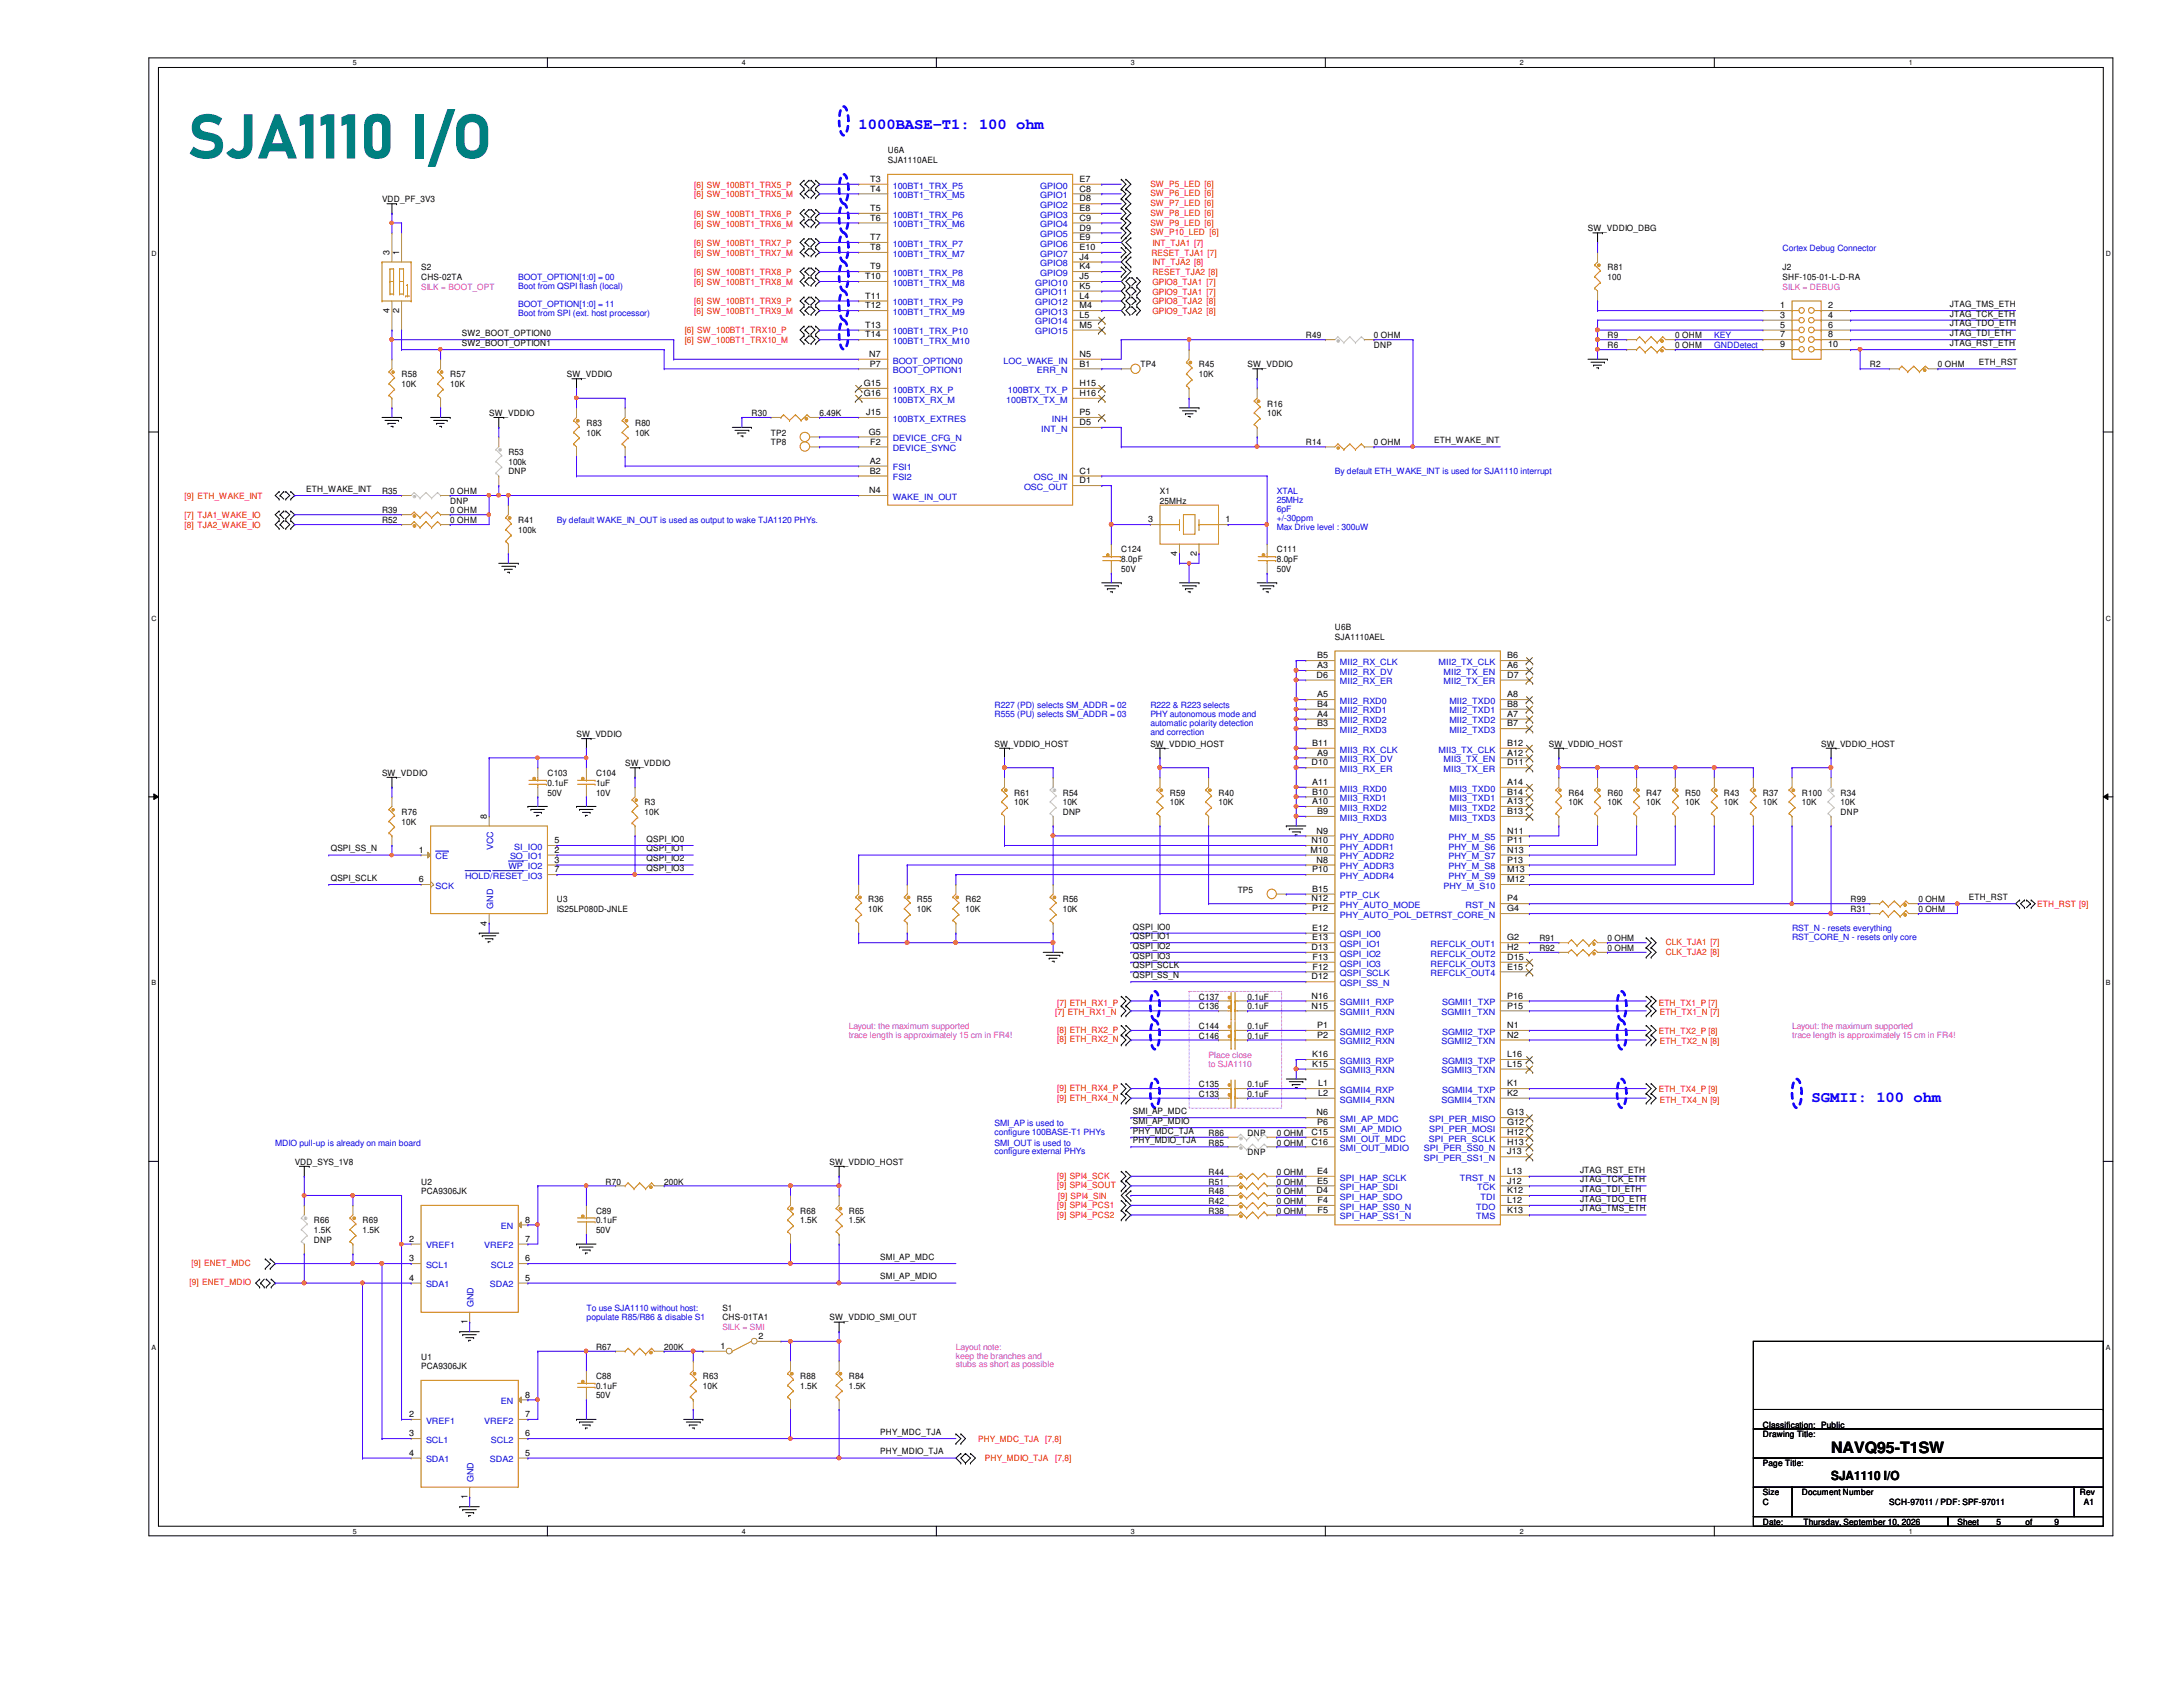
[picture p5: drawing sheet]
<svg xmlns="http://www.w3.org/2000/svg" width="279mm" height="216mm" viewBox="0 0 279 216" stroke-linecap="round" stroke-linejoin="round" font-family="sans-serif">
<defs><g id="words">
<text font-size="8" fill="#008080" x="24" y="20.3">SJA1110 I/O</text>
<g font-size="2" fill="#00f">
<text x="109.9" y="16.5">1000BASE-T1: 100 ohm</text>
<text x="231.9" y="141">SGMII: 100 ohm</text>
</g>
<text font-size="2" x="234.4" y="186">NAVQ95-T1SW</text>
<text font-size="1.6" x="234.4" y="189.4">SJA1110 I/O</text>
<g font-size="1.1">
<text x="111.4" y="23.3">T3</text>
<text x="113.6" y="19.6">U6A</text>
<text x="113.6" y="20.9">SJA1110AEL</text>
<text x="138.2" y="23.3">E7</text>
<text x="48.9" y="25.9">VDD_PF_3V3</text>
<text x="111.4" y="24.5">T4</text>
<text x="111.4" y="28.2">T6</text>
<text x="111.4" y="27">T5</text>
<text x="138.2" y="24.5">C8</text>
<text x="138.2" y="25.8">D8</text>
<text x="138.2" y="27">E8</text>
<text x="138.2" y="28.2">C9</text>
<text x="138.2" y="29.5">D9</text>
<text x="203.2" y="29.6">SW_VDDIO_DBG</text>
<text x="49.9" y="32.6" transform="rotate(-90 49.9 32.6)">3</text>
<text x="51.1" y="32.6" transform="rotate(-90 51.1 32.6)">1</text>
<text x="53.9" y="34.6">S2</text>
<text x="53.9" y="35.8">CHS-02TA</text>
<text x="110.7" y="35.7">T10</text>
<text x="111.4" y="30.7">T7</text>
<text x="111.4" y="32">T8</text>
<text x="111.4" y="34.5">T9</text>
<text x="138.2" y="35.7">J5</text>
<text x="138.2" y="30.7">E9</text>
<text x="138.2" y="32">E10</text>
<text x="138.2" y="33.2">J4</text>
<text x="138.2" y="34.5">K4</text>
<text x="205.7" y="34.6">R81</text>
<text x="205.7" y="35.8">100</text>
<text x="228.1" y="34.6">J2</text>
<text x="228.1" y="35.8">SHF-105-01-L-D-RA</text>
<text x="49.9" y="40" transform="rotate(-90 49.9 40)">4</text>
<text x="51.1" y="40" transform="rotate(-90 51.1 40)">2</text>
<text x="110.7" y="42">T13</text>
<text x="110.7" y="39.5">T12</text>
<text x="110.7" y="38.2">T11</text>
<text x="138.2" y="37">K5</text>
<text x="138.2" y="38.2">L4</text>
<text x="138.2" y="39.5">M4</text>
<text x="138.2" y="40.7">L5</text>
<text x="138.2" y="42">M5</text>
<text x="227.8" y="39.5">1</text>
<text x="227.8" y="40.7">3</text>
<text x="227.8" y="42">5</text>
<text x="234" y="39.5">2</text>
<text x="234" y="40.7">4</text>
<text x="234" y="42">6</text>
<text x="249.6" y="39.3">JTAG_TMS_ETH</text>
<text x="249.6" y="40.5">JTAG_TCK_ETH</text>
<text x="249.6" y="41.8">JTAG_TDO_ETH</text>
<text x="59.1" y="43">SW2_BOOT_OPTION0</text>
<text x="59.1" y="44.3">SW2_BOOT_OPTION1</text>
<text x="110.7" y="43.2">T14</text>
<text x="111.3" y="45.7">N7</text>
<text x="111.3" y="46.9">P7</text>
<text x="138.2" y="46.9">B1</text>
<text x="138.2" y="45.7">N5</text>
<text x="146" y="47">TP4</text>
<text x="153.5" y="47">R45</text>
<text x="159.7" y="47">SW_VDDIO</text>
<text x="167.1" y="43.3">R49</text>
<text x="175.9" y="43.3">0 OHM</text>
<text x="175.9" y="44.5">DNP</text>
<text x="205.7" y="43.3">R9</text>
<text x="205.7" y="44.5">R6</text>
<text x="214.4" y="43.3">0 OHM</text>
<text x="214.4" y="44.5">0 OHM</text>
<text x="227.8" y="43.2">7</text>
<text x="227.8" y="44.4">9</text>
<text x="234" y="43.2">8</text>
<text x="234" y="44.4">10</text>
<text x="239.3" y="47">R2</text>
<text x="248" y="47">0 OHM</text>
<text x="249.6" y="43">JTAG_TDI_ETH</text>
<text x="249.6" y="44.3">JTAG_RST_ETH</text>
<text x="253.3" y="46.7">ETH_RST</text>
<text x="51.4" y="48.3">R58</text>
<text x="51.4" y="49.5">10K</text>
<text x="57.6" y="48.3">R57</text>
<text x="57.6" y="49.5">10K</text>
<text x="62.6" y="53.3">SW_VDDIO</text>
<text x="72.6" y="48.3">SW_VDDIO</text>
<text x="96.2" y="53.3">R30</text>
<text x="104.9" y="53.3">6.49K</text>
<text x="110.6" y="50.7">G16</text>
<text x="110.6" y="49.4">G15</text>
<text x="110.9" y="53.1">J15</text>
<text x="138.2" y="49.4">H15</text>
<text x="138.2" y="50.7">H16</text>
<text x="138.2" y="53.1">P5</text>
<text x="153.5" y="48.3">10K</text>
<text x="162.2" y="52">R16</text>
<text x="162.2" y="53.3">10K</text>
<text x="65.1" y="58.3">R53</text>
<text x="65.1" y="59.5">100k</text>
<text x="75.1" y="54.5">R83</text>
<text x="75.1" y="55.8">10K</text>
<text x="81.3" y="54.5">R80</text>
<text x="81.3" y="55.8">10K</text>
<text x="98.7" y="57">TP8</text>
<text x="98.7" y="55.8">TP2</text>
<text x="111.2" y="55.6">G5</text>
<text x="111.3" y="59.4">A2</text>
<text x="111.4" y="56.9">F2</text>
<text x="138.2" y="54.4">D5</text>
<text x="167.1" y="57">R14</text>
<text x="175.9" y="57">0 OHM</text>
<text x="183.6" y="56.7">ETH_WAKE_INT</text>
<text x="39.2" y="62.9">ETH_WAKE_INT</text>
<text x="48.9" y="65.7">R39</text>
<text x="48.9" y="63.2">R35</text>
<text x="57.6" y="64.5">DNP</text>
<text x="57.6" y="65.7">0 OHM</text>
<text x="57.6" y="63.2">0 OHM</text>
<text x="65.1" y="60.7">DNP</text>
<text x="111.3" y="63.1">N4</text>
<text x="111.3" y="60.6">B2</text>
<text x="138.2" y="60.6">C1</text>
<text x="138.2" y="61.8">D1</text>
<text x="148.5" y="63.2">X1</text>
<text x="148.5" y="64.5">25MHz</text>
<text x="48.9" y="66.9">R52</text>
<text x="57.6" y="66.9">0 OHM</text>
<text x="66.3" y="66.9">R41</text>
<text x="66.3" y="68.2">100k</text>
<text x="143.5" y="70.7">C124</text>
<text x="143.5" y="71.9">8.0pF</text>
<text x="146.9" y="66.8">3</text>
<text x="150.7" y="71.2" transform="rotate(-90 150.7 71.2)">4</text>
<text x="153.2" y="71.2" transform="rotate(-90 153.2 71.2)">2</text>
<text x="156.8" y="66.8">1</text>
<text x="163.4" y="70.7">C111</text>
<text x="163.4" y="71.9">8.0pF</text>
<text x="143.5" y="73.2">50V</text>
<text x="163.4" y="73.2">50V</text>
<text x="170.9" y="80.6">U6B</text>
<text x="170.9" y="81.9">SJA1110AEL</text>
<text x="168.5" y="86.7">D6</text>
<text x="168.6" y="84.2">B5</text>
<text x="168.6" y="85.5">A3</text>
<text x="168.6" y="89.2">A5</text>
<text x="192.9" y="84.2">B6</text>
<text x="192.9" y="85.5">A6</text>
<text x="192.9" y="86.7">D7</text>
<text x="192.9" y="89.2">A8</text>
<text x="73.8" y="94.3">SW_VDDIO</text>
<text x="127.3" y="95.6">SW_VDDIO_HOST</text>
<text x="147.2" y="95.6">SW_VDDIO_HOST</text>
<text x="167.9" y="95.5">B11</text>
<text x="168.6" y="90.5">B4</text>
<text x="168.6" y="91.7">A4</text>
<text x="168.6" y="93">B3</text>
<text x="192.9" y="95.5">B12</text>
<text x="192.9" y="90.5">B8</text>
<text x="192.9" y="91.7">A7</text>
<text x="192.9" y="93">B7</text>
<text x="198.2" y="95.6">SW_VDDIO_HOST</text>
<text x="233.1" y="95.6">SW_VDDIO_HOST</text>
<text x="48.9" y="99.3">SW_VDDIO</text>
<text x="70.1" y="99.3">C103</text>
<text x="70.1" y="100.5">0.1uF</text>
<text x="70.1" y="101.8">50V</text>
<text x="76.3" y="99.3">C104</text>
<text x="76.3" y="100.5">1uF</text>
<text x="76.3" y="101.8">10V</text>
<text x="80" y="98">SW_VDDIO</text>
<text x="129.8" y="101.8">R61</text>
<text x="136" y="101.8">R54</text>
<text x="149.7" y="101.8">R59</text>
<text x="156" y="101.8">R40</text>
<text x="167.9" y="98">D10</text>
<text x="167.9" y="100.5">A11</text>
<text x="167.9" y="101.7">B10</text>
<text x="168.6" y="96.7">A9</text>
<text x="192.9" y="96.7">A12</text>
<text x="192.9" y="98">D11</text>
<text x="192.9" y="100.5">A14</text>
<text x="192.9" y="101.7">B14</text>
<text x="200.7" y="101.8">R64</text>
<text x="205.7" y="101.8">R60</text>
<text x="210.7" y="101.8">R47</text>
<text x="215.7" y="101.8">R50</text>
<text x="220.6" y="101.8">R43</text>
<text x="225.6" y="101.8">R37</text>
<text x="230.6" y="101.8">R100</text>
<text x="235.6" y="101.8">R34</text>
<text x="51.4" y="104.3">R76</text>
<text x="51.4" y="105.5">10K</text>
<text x="62.3" y="104.8" transform="rotate(-90 62.3 104.8)">8</text>
<text x="71" y="107.9">5</text>
<text x="82.5" y="103">R3</text>
<text x="82.5" y="104.3">10K</text>
<text x="82.8" y="107.7">QSPI_IO0</text>
<text x="129.8" y="103">10K</text>
<text x="136" y="103">10K</text>
<text x="136" y="104.3">DNP</text>
<text x="149.7" y="103">10K</text>
<text x="156" y="103">10K</text>
<text x="167.9" y="107.9">N10</text>
<text x="167.9" y="102.9">A10</text>
<text x="168.5" y="106.7">N9</text>
<text x="168.6" y="104.2">B9</text>
<text x="192.9" y="102.9">A13</text>
<text x="192.9" y="104.2">B13</text>
<text x="192.9" y="106.7">N11</text>
<text x="192.9" y="107.9">P11</text>
<text x="200.7" y="103">10K</text>
<text x="205.7" y="103">10K</text>
<text x="210.7" y="103">10K</text>
<text x="215.7" y="103">10K</text>
<text x="220.6" y="103">10K</text>
<text x="225.6" y="103">10K</text>
<text x="230.6" y="103">10K</text>
<text x="235.6" y="103">10K</text>
<text x="235.6" y="104.3">DNP</text>
<text x="42.3" y="109">QSPI_SS_N</text>
<text x="42.3" y="112.7">QSPI_SCLK</text>
<text x="53.6" y="109.1">1</text>
<text x="53.6" y="112.9">6</text>
<text x="71" y="109.1">2</text>
<text x="71" y="110.4">3</text>
<text x="71" y="111.6">7</text>
<text x="82.8" y="110.2">QSPI_IO2</text>
<text x="82.8" y="109">QSPI_IO1</text>
<text x="82.8" y="111.5">QSPI_IO3</text>
<text x="167.7" y="109.1">M10</text>
<text x="167.9" y="111.6">P10</text>
<text x="168.5" y="110.4">N8</text>
<text x="192.9" y="111.6">M13</text>
<text x="192.9" y="112.9">M12</text>
<text x="192.9" y="109.1">N13</text>
<text x="192.9" y="110.4">P13</text>
<text x="62.3" y="118.4" transform="rotate(-90 62.3 118.4)">4</text>
<text x="71.3" y="116.7">IS25LP080D-JNLE</text>
<text x="71.3" y="115.5">U3</text>
<text x="111.1" y="115.5">R36</text>
<text x="111.1" y="116.7">10K</text>
<text x="117.3" y="115.5">R55</text>
<text x="117.3" y="116.7">10K</text>
<text x="123.6" y="115.5">R62</text>
<text x="123.6" y="116.7">10K</text>
<text x="136" y="115.5">R56</text>
<text x="136" y="116.7">10K</text>
<text x="145" y="119">QSPI_IO0</text>
<text x="158.4" y="114.3">TP5</text>
<text x="167.9" y="115.4">N12</text>
<text x="167.9" y="116.6">P12</text>
<text x="167.9" y="114.1">B15</text>
<text x="167.9" y="119.1">E12</text>
<text x="192.9" y="115.4">P4</text>
<text x="192.9" y="116.6">G4</text>
<text x="236.9" y="115.5">R99</text>
<text x="236.9" y="116.7">R31</text>
<text x="245.5" y="115.5">0 OHM</text>
<text x="245.5" y="116.7">0 OHM</text>
<text x="252" y="115.2">ETH_RST</text>
<text x="145" y="120.2">QSPI_IO1</text>
<text x="145" y="121.4">QSPI_IO2</text>
<text x="145" y="122.7">QSPI_IO3</text>
<text x="145" y="123.9">QSPI_SCLK</text>
<text x="145" y="125.2">QSPI_SS_N</text>
<text x="167.9" y="121.6">D13</text>
<text x="167.9" y="125.3">D12</text>
<text x="167.9" y="120.4">E13</text>
<text x="168" y="122.9">F13</text>
<text x="168" y="124.1">F12</text>
<text x="192.9" y="120.4">G2</text>
<text x="192.9" y="121.6">H2</text>
<text x="192.9" y="122.9">D15</text>
<text x="192.9" y="124.1">E15</text>
<text x="197" y="120.5">R91</text>
<text x="197" y="121.7">R92</text>
<text x="205.7" y="120.5">0 OHM</text>
<text x="205.7" y="121.7">0 OHM</text>
<text x="153.5" y="129.2">C136</text>
<text x="153.5" y="127.9">C137</text>
<text x="153.5" y="131.7">C144</text>
<text x="159.7" y="129.2">0.1uF</text>
<text x="159.7" y="127.9">0.1uF</text>
<text x="159.7" y="131.7">0.1uF</text>
<text x="167.9" y="129.1">N15</text>
<text x="167.9" y="127.8">N16</text>
<text x="168.6" y="131.6">P1</text>
<text x="192.9" y="129.1">P15</text>
<text x="192.9" y="127.8">P16</text>
<text x="192.9" y="131.6">N1</text>
<text x="153.5" y="132.9">C146</text>
<text x="159.7" y="132.9">0.1uF</text>
<text x="167.9" y="136.5">K15</text>
<text x="167.9" y="135.3">K16</text>
<text x="168.6" y="132.8">P2</text>
<text x="192.9" y="132.8">N2</text>
<text x="192.9" y="136.5">L15</text>
<text x="192.9" y="135.3">L16</text>
<text x="145" y="142.6">SMI_AP_MDC</text>
<text x="145" y="143.8">SMI_AP_MDIO</text>
<text x="153.5" y="139.1">C135</text>
<text x="153.5" y="140.4">C133</text>
<text x="159.7" y="139.1">0.1uF</text>
<text x="159.7" y="140.4">0.1uF</text>
<text x="168.5" y="142.7">N6</text>
<text x="168.7" y="140.2">L2</text>
<text x="168.7" y="139">L1</text>
<text x="192.9" y="140.2">K2</text>
<text x="192.9" y="139">K1</text>
<text x="192.9" y="142.7">G13</text>
<text x="37.7" y="149.1">VDD_SYS_1V8</text>
<text x="106.2" y="149.1">SW_VDDIO_HOST</text>
<text x="145" y="145.1">PHY_MDC_TJA</text>
<text x="145" y="146.3">PHY_MDIO_TJA</text>
<text x="154.7" y="146.6">R85</text>
<text x="154.7" y="145.4">R86</text>
<text x="159.7" y="145.4">DNP</text>
<text x="159.7" y="147.8">DNP</text>
<text x="163.4" y="146.6">0 OHM</text>
<text x="163.4" y="145.4">0 OHM</text>
<text x="167.9" y="145.2">C15</text>
<text x="167.9" y="146.5">C16</text>
<text x="168.6" y="144">P6</text>
<text x="192.9" y="144">G12</text>
<text x="192.9" y="145.2">H12</text>
<text x="192.9" y="146.5">H13</text>
<text x="192.9" y="147.7">J13</text>
<text x="53.9" y="151.6">U2</text>
<text x="53.9" y="152.8">PCA9306JK</text>
<text x="76.3" y="155.3">C89</text>
<text x="77.5" y="151.6">R70</text>
<text x="85" y="151.6">200K</text>
<text x="102.4" y="155.3">R68</text>
<text x="108.6" y="155.3">R65</text>
<text x="154.7" y="151.6">R51</text>
<text x="154.7" y="152.8">R48</text>
<text x="154.7" y="154.1">R42</text>
<text x="154.7" y="155.3">R38</text>
<text x="154.7" y="150.3">R44</text>
<text x="163.4" y="151.6">0 OHM</text>
<text x="163.4" y="152.8">0 OHM</text>
<text x="163.4" y="154.1">0 OHM</text>
<text x="163.4" y="155.3">0 OHM</text>
<text x="163.4" y="150.3">0 OHM</text>
<text x="168.5" y="152.7">D4</text>
<text x="168.6" y="150.2">E4</text>
<text x="168.6" y="151.5">E5</text>
<text x="168.6" y="154">F4</text>
<text x="168.6" y="155.2">F5</text>
<text x="192.9" y="155.2">K13</text>
<text x="192.9" y="154">L12</text>
<text x="192.9" y="152.7">K12</text>
<text x="192.9" y="151.5">J12</text>
<text x="192.9" y="150.2">L13</text>
<text x="202.2" y="150.1">JTAG_RST_ETH</text>
<text x="202.2" y="151.3">JTAG_TCK_ETH</text>
<text x="202.2" y="152.5">JTAG_TDI_ETH</text>
<text x="202.2" y="153.8">JTAG_TDO_ETH</text>
<text x="202.2" y="155">JTAG_TMS_ETH</text>
<text x="40.2" y="156.5">R66</text>
<text x="40.2" y="157.8">1.5K</text>
<text x="40.2" y="159">DNP</text>
<text x="46.4" y="156.5">R69</text>
<text x="46.4" y="157.8">1.5K</text>
<text x="52.4" y="158.9">2</text>
<text x="52.4" y="161.4">3</text>
<text x="67.2" y="161.4">6</text>
<text x="67.2" y="158.9">7</text>
<text x="67.2" y="156.5">8</text>
<text x="76.3" y="156.5">0.1uF</text>
<text x="76.3" y="157.8">50V</text>
<text x="102.4" y="156.5">1.5K</text>
<text x="108.6" y="156.5">1.5K</text>
<text x="112.6" y="161.2">SMI_AP_MDC</text>
<text x="52.4" y="163.9">4</text>
<text x="67.2" y="163.9">5</text>
<text x="92.5" y="167.8">S1</text>
<text x="112.6" y="163.7">SMI_AP_MDIO</text>
<text x="53.9" y="174">U1</text>
<text x="59.8" y="169.5" transform="rotate(-90 59.8 169.5)">1</text>
<text x="76.3" y="172.7">R67</text>
<text x="85" y="172.7">200K</text>
<text x="92.2" y="172.6">1</text>
<text x="92.5" y="169">CHS-01TA1</text>
<text x="97.1" y="171.4">2</text>
<text x="106.2" y="169">SW_VDDIO_SMI_OUT</text>
<text x="53.9" y="175.2">PCA9306JK</text>
<text x="67.2" y="178.9">8</text>
<text x="76.3" y="176.5">C88</text>
<text x="76.3" y="177.7">0.1uF</text>
<text x="76.3" y="178.9">50V</text>
<text x="90" y="176.5">R63</text>
<text x="90" y="177.7">10K</text>
<text x="102.4" y="176.5">R88</text>
<text x="102.4" y="177.7">1.5K</text>
<text x="108.6" y="176.5">R84</text>
<text x="108.6" y="177.7">1.5K</text>
<text x="52.4" y="181.4">2</text>
<text x="52.4" y="183.8">3</text>
<text x="67.2" y="183.8">6</text>
<text x="67.2" y="181.4">7</text>
<text x="112.6" y="183.6">PHY_MDC_TJA</text>
<text x="225.6" y="183.9">Drawing Title:</text>
<text x="225.6" y="182.7">Classification: Public</text>
<text x="52.4" y="186.3">4</text>
<text x="59.8" y="191.9" transform="rotate(-90 59.8 191.9)">1</text>
<text x="67.2" y="186.3">5</text>
<text x="112.6" y="186.1">PHY_MDIO_TJA</text>
<text x="225.6" y="187.7">Page Title:</text>
<text x="225.6" y="191.4">Size</text>
<text x="230.6" y="191.4">Document Number</text>
<text x="266.2" y="191.4">Rev</text>
<text x="225.6" y="195.2">Date:</text>
<text x="225.6" y="192.7">C</text>
<text x="230.8" y="195.2">Thursday, September 10, 2026</text>
<text x="241.8" y="192.7">SCH-97011 / PDF: SPF-97011</text>
<text x="250.5" y="195.2">Sheet</text>
<text x="255.5" y="195.2">5</text>
<text x="259.2" y="195.2">of</text>
<text x="263" y="195.2">9</text>
<text x="266.7" y="192.7">A1</text>
</g>
<g font-size="1.1" fill="#f00">
<text x="147.2" y="23.9">SW_P5_LED [6]</text>
<text x="88.9" y="24">[6] SW_100BT1_TRX5_P</text>
<text x="88.9" y="27.7">[6] SW_100BT1_TRX6_P</text>
<text x="88.9" y="25.3">[6] SW_100BT1_TRX5_M</text>
<text x="88.9" y="29">[6] SW_100BT1_TRX6_M</text>
<text x="147.2" y="25.1">SW_P6_LED [6]</text>
<text x="147.2" y="26.4">SW_P7_LED [6]</text>
<text x="147.2" y="27.6">SW_P8_LED [6]</text>
<text x="147.2" y="28.9">SW_P9_LED [6]</text>
<text x="88.9" y="31.5">[6] SW_100BT1_TRX7_P</text>
<text x="88.9" y="35.2">[6] SW_100BT1_TRX8_P</text>
<text x="88.9" y="32.7">[6] SW_100BT1_TRX7_M</text>
<text x="147.2" y="30.1">SW_P10_LED [6]</text>
<text x="147.4" y="32.7">RESET_TJA1 [7]</text>
<text x="147.5" y="31.5">INT_TJA1 [7]</text>
<text x="147.5" y="34">INT_TJA2 [8]</text>
<text x="147.5" y="35.2">RESET_TJA2 [8]</text>
<text x="88.9" y="38.9">[6] SW_100BT1_TRX9_P</text>
<text x="88.9" y="36.4">[6] SW_100BT1_TRX8_M</text>
<text x="88.9" y="40.2">[6] SW_100BT1_TRX9_M</text>
<text x="147.5" y="36.4">GPIO8_TJA1 [7]</text>
<text x="147.5" y="37.7">GPIO9_TJA1 [7]</text>
<text x="147.5" y="38.9">GPIO8_TJA2 [8]</text>
<text x="147.5" y="40.2">GPIO9_TJA2 [8]</text>
<text x="87.6" y="42.7">[6] SW_100BT1_TRX10_P</text>
<text x="87.6" y="43.9">[6] SW_100BT1_TRX10_M</text>
<text x="23.6" y="63.8">[9] ETH_WAKE_INT</text>
<text x="23.6" y="66.3">[7] TJA1_WAKE_IO</text>
<text x="23.6" y="67.6">[8] TJA2_WAKE_IO</text>
<text x="260.7" y="116.1">ETH_RST [9]</text>
<text x="213.2" y="120.9">CLK_TJA1 [7]</text>
<text x="213.2" y="122.2">CLK_TJA2 [8]</text>
<text x="135" y="129.9">[7] ETH_RX1_N</text>
<text x="135.3" y="128.7">[7] ETH_RX1_P</text>
<text x="212.3" y="128.7">ETH_TX1_P [7]</text>
<text x="212.4" y="129.9">ETH_TX1_N [7]</text>
<text x="135.3" y="132.2">[8] ETH_RX2_P</text>
<text x="135.3" y="133.4">[8] ETH_RX2_N</text>
<text x="212.3" y="132.3">ETH_TX2_P [8]</text>
<text x="212.4" y="133.6">ETH_TX2_N [8]</text>
<text x="135.3" y="139.6">[9] ETH_RX4_P</text>
<text x="135.3" y="140.9">[9] ETH_RX4_N</text>
<text x="212.3" y="139.7">ETH_TX4_P [9]</text>
<text x="212.4" y="141.1">ETH_TX4_N [9]</text>
<text x="135.3" y="150.8">[9] SPI4_SCK</text>
<text x="135.3" y="152.1">[9] SPI4_SOUT</text>
<text x="135.3" y="154.6">[9] SPI4_PCS1</text>
<text x="135.3" y="155.8">[9] SPI4_PCS2</text>
<text x="135.4" y="153.5">[9] SPI4_SIN</text>
<text x="24.3" y="164.5">[9] ENET_MDIO</text>
<text x="24.5" y="162.1">[9] ENET_MDC</text>
<text x="125.2" y="184.6">PHY_MDC_TJA</text>
<text x="133.8" y="184.6">[7,8]</text>
<text x="126.1" y="186.9">PHY_MDIO_TJA</text>
<text x="135" y="186.9">[7,8]</text>
</g>
<g font-size="1.1" fill="#00c">
<text x="114.3" y="25.4">100BT1_TRX_M5</text>
<text x="114.3" y="24.1">100BT1_TRX_P5</text>
<text x="114.3" y="29.1">100BT1_TRX_M6</text>
<text x="114.3" y="27.9">100BT1_TRX_P6</text>
<text x="133.1" y="24.1">GPIO0</text>
<text x="133.1" y="25.4">GPIO1</text>
<text x="133.1" y="26.6">GPIO2</text>
<text x="133.1" y="27.9">GPIO3</text>
<text x="133.1" y="29.1">GPIO4</text>
<text x="114.3" y="31.6">100BT1_TRX_P7</text>
<text x="114.3" y="32.9">100BT1_TRX_M7</text>
<text x="114.3" y="35.3">100BT1_TRX_P8</text>
<text x="133.1" y="30.4">GPIO5</text>
<text x="133.1" y="31.6">GPIO6</text>
<text x="133.1" y="32.9">GPIO7</text>
<text x="133.1" y="34.1">GPIO8</text>
<text x="133.1" y="35.3">GPIO9</text>
<text x="114.3" y="36.6">100BT1_TRX_M8</text>
<text x="114.3" y="40.3">100BT1_TRX_M9</text>
<text x="114.3" y="39.1">100BT1_TRX_P9</text>
<text x="132.5" y="36.6">GPIO10</text>
<text x="132.5" y="37.8">GPIO11</text>
<text x="132.5" y="39.1">GPIO12</text>
<text x="132.5" y="40.3">GPIO13</text>
<text x="132.5" y="41.5">GPIO14</text>
<text x="114.3" y="46.5">BOOT_OPTION0</text>
<text x="114.3" y="47.8">BOOT_OPTION1</text>
<text x="114.3" y="44">100BT1_TRX_M10</text>
<text x="114.3" y="42.8">100BT1_TRX_P10</text>
<text x="128.4" y="46.5">LOC_WAKE_IN</text>
<text x="132.5" y="42.8">GPIO15</text>
<text x="132.7" y="47.8">ERR_N</text>
<text x="114.3" y="54">100BTX_EXTRES</text>
<text x="114.3" y="51.5">100BTX_RX_M</text>
<text x="114.3" y="50.2">100BTX_RX_P</text>
<text x="128.8" y="51.5">100BTX_TX_M</text>
<text x="129" y="50.2">100BTX_TX_P</text>
<text x="134.6" y="54">INH</text>
<text x="114.3" y="56.5">DEVICE_CFG_N</text>
<text x="114.3" y="57.7">DEVICE_SYNC</text>
<text x="133.3" y="55.2">INT_N</text>
<text x="114.3" y="60.2">FSI1</text>
<text x="114.3" y="61.5">FSI2</text>
<text x="114.3" y="64">WAKE_IN_OUT</text>
<text x="131.1" y="62.7">OSC_OUT</text>
<text x="132.3" y="61.5">OSC_IN</text>
<text x="171.5" y="85.1">MII2_RX_CLK</text>
<text x="171.5" y="86.4">MII2_RX_DV</text>
<text x="171.5" y="87.6">MII2_RX_ER</text>
<text x="184.1" y="85.1">MII2_TX_CLK</text>
<text x="184.7" y="86.4">MII2_TX_EN</text>
<text x="184.7" y="87.6">MII2_TX_ER</text>
<text x="171.5" y="90.1">MII2_RXD0</text>
<text x="171.5" y="91.3">MII2_RXD1</text>
<text x="171.5" y="92.6">MII2_RXD2</text>
<text x="171.5" y="93.8">MII2_RXD3</text>
<text x="185.5" y="90.1">MII2_TXD0</text>
<text x="185.5" y="91.3">MII2_TXD1</text>
<text x="185.5" y="92.6">MII2_TXD2</text>
<text x="185.5" y="93.8">MII2_TXD3</text>
<text x="171.5" y="96.3">MII3_RX_CLK</text>
<text x="171.5" y="97.5">MII3_RX_DV</text>
<text x="171.5" y="98.8">MII3_RX_ER</text>
<text x="171.5" y="101.3">MII3_RXD0</text>
<text x="184.1" y="96.3">MII3_TX_CLK</text>
<text x="184.7" y="97.5">MII3_TX_EN</text>
<text x="184.7" y="98.8">MII3_TX_ER</text>
<text x="185.5" y="101.3">MII3_TXD0</text>
<text x="171.5" y="102.5">MII3_RXD1</text>
<text x="171.5" y="103.8">MII3_RXD2</text>
<text x="171.5" y="105">MII3_RXD3</text>
<text x="171.5" y="107.5">PHY_ADDR0</text>
<text x="185.4" y="107.5">PHY_M_S5</text>
<text x="185.5" y="102.5">MII3_TXD1</text>
<text x="185.5" y="103.8">MII3_TXD2</text>
<text x="185.5" y="105">MII3_TXD3</text>
<text x="55.8" y="110">CE</text>
<text x="55.8" y="113.7">SCK</text>
<text x="59.5" y="112.5">HOLD/RESET_IO3</text>
<text x="63.1" y="108.8" transform="rotate(-90 63.1 108.8)">VCC</text>
<text x="65.1" y="111.3">WP_IO2</text>
<text x="65.3" y="110">SO_IO1</text>
<text x="65.8" y="108.8">SI_IO0</text>
<text x="171.5" y="108.8">PHY_ADDR1</text>
<text x="171.5" y="110">PHY_ADDR2</text>
<text x="171.5" y="111.3">PHY_ADDR3</text>
<text x="171.5" y="112.5">PHY_ADDR4</text>
<text x="184.7" y="113.7">PHY_M_S10</text>
<text x="185.4" y="112.5">PHY_M_S9</text>
<text x="185.4" y="108.8">PHY_M_S6</text>
<text x="185.4" y="110">PHY_M_S7</text>
<text x="185.4" y="111.3">PHY_M_S8</text>
<text x="63.1" y="116.3" transform="rotate(-90 63.1 116.3)">GND</text>
<text x="171.5" y="116.2">PHY_AUTO_MODE</text>
<text x="171.5" y="117.5">PHY_AUTO_POL_DETRST_CORE_N</text>
<text x="171.5" y="115">PTP_CLK</text>
<text x="171.5" y="120">QSPI_IO0</text>
<text x="187.6" y="116.2">RST_N</text>
<text x="171.5" y="121.2">QSPI_IO1</text>
<text x="171.5" y="122.4">QSPI_IO2</text>
<text x="171.5" y="123.7">QSPI_IO3</text>
<text x="171.5" y="124.9">QSPI_SCLK</text>
<text x="183.1" y="121.2">REFCLK_OUT1</text>
<text x="183.1" y="122.4">REFCLK_OUT2</text>
<text x="183.1" y="123.7">REFCLK_OUT3</text>
<text x="183.1" y="124.9">REFCLK_OUT4</text>
<text x="171.5" y="126.2">QSPI_SS_N</text>
<text x="171.5" y="129.9">SGMII1_RXN</text>
<text x="171.5" y="128.7">SGMII1_RXP</text>
<text x="184.5" y="129.9">SGMII1_TXN</text>
<text x="184.6" y="128.7">SGMII1_TXP</text>
<text x="171.5" y="133.6">SGMII2_RXN</text>
<text x="171.5" y="132.4">SGMII2_RXP</text>
<text x="171.5" y="137.4">SGMII3_RXN</text>
<text x="171.5" y="136.1">SGMII3_RXP</text>
<text x="184.5" y="133.6">SGMII2_TXN</text>
<text x="184.5" y="137.4">SGMII3_TXN</text>
<text x="184.6" y="132.4">SGMII2_TXP</text>
<text x="184.6" y="136.1">SGMII3_TXP</text>
<text x="171.5" y="141.1">SGMII4_RXN</text>
<text x="171.5" y="139.9">SGMII4_RXP</text>
<text x="171.5" y="143.6">SMI_AP_MDC</text>
<text x="182.9" y="143.6">SPI_PER_MISO</text>
<text x="184.5" y="141.1">SGMII4_TXN</text>
<text x="184.6" y="139.9">SGMII4_TXP</text>
<text x="171.5" y="144.9">SMI_AP_MDIO</text>
<text x="171.5" y="146.1">SMI_OUT_MDC</text>
<text x="171.5" y="147.3">SMI_OUT_MDIO</text>
<text x="182.2" y="147.3">SPI_PER_SS0_N</text>
<text x="182.2" y="148.6">SPI_PER_SS1_N</text>
<text x="182.9" y="146.1">SPI_PER_SCLK</text>
<text x="182.9" y="144.9">SPI_PER_MOSI</text>
<text x="171.5" y="151.1">SPI_HAP_SCLK</text>
<text x="171.5" y="152.3">SPI_HAP_SDI</text>
<text x="171.5" y="153.5">SPI_HAP_SDO</text>
<text x="171.5" y="154.8">SPI_HAP_SS0_N</text>
<text x="186.9" y="151.1">TRST_N</text>
<text x="188.9" y="154.8">TDO</text>
<text x="189.1" y="152.3">TCK</text>
<text x="189.5" y="153.5">TDI</text>
<text x="54.5" y="159.8">VREF1</text>
<text x="62" y="159.8">VREF2</text>
<text x="64.1" y="157.3">EN</text>
<text x="171.5" y="156">SPI_HAP_SS1_N</text>
<text x="188.9" y="156">TMS</text>
<text x="54.5" y="162.3">SCL1</text>
<text x="54.5" y="164.8">SDA1</text>
<text x="60.6" y="167.3" transform="rotate(-90 60.6 167.3)">GND</text>
<text x="62.7" y="164.8">SDA2</text>
<text x="62.8" y="162.3">SCL2</text>
<text x="64.1" y="179.7">EN</text>
<text x="54.5" y="182.2">VREF1</text>
<text x="54.5" y="184.7">SCL1</text>
<text x="62" y="182.2">VREF2</text>
<text x="62.8" y="184.7">SCL2</text>
<text x="54.5" y="187.2">SDA1</text>
<text x="60.6" y="189.7" transform="rotate(-90 60.6 189.7)">GND</text>
<text x="62.7" y="187.2">SDA2</text>
</g>
<g font-size="1.1" fill="#00f">
<text x="66.3" y="35.8">BOOT_OPTION[1:0] = 00</text>
<text x="228.1" y="32.1">Cortex Debug Connector</text>
<text x="66.3" y="37">Boot from QSPI flash (local)</text>
<text x="66.3" y="39.2">BOOT_OPTION[1:0] = 11</text>
<text x="66.3" y="40.4">Boot from SPI (ext. host processor)</text>
<text x="219.4" y="44.5">GNDDetect</text>
<text x="219.4" y="43.3">KEY</text>
<text x="163.4" y="63.2">XTAL</text>
<text x="163.4" y="64.3">25MHz</text>
<text x="163.4" y="65.5">6pF</text>
<text x="170.9" y="60.7">By default ETH_WAKE_INT is used for SJA1110 interrupt</text>
<text x="71.3" y="66.9">By default WAKE_IN_OUT is used as output to wake TJA1120 PHYs.</text>
<text x="163.4" y="66.6">+/-30ppm</text>
<text x="163.4" y="67.8">Max Drive level : 300uW</text>
<text x="127.3" y="90.6">R227 (PD) selects SM_ADDR = 02</text>
<text x="127.3" y="91.7">R555 (PU) selects SM_ADDR = 03</text>
<text x="147.2" y="90.6">R222 &amp; R223 selects</text>
<text x="147.2" y="91.7">PHY autonomous mode and</text>
<text x="147.2" y="92.9">automatic polarity detection</text>
<text x="147.2" y="94">and correction</text>
<text x="229.4" y="119.2">RST_N - resets everything</text>
<text x="229.4" y="120.4">RST_CORE_N - resets only core</text>
<text x="35.2" y="146.6">MDIO pull-up is already on main board</text>
<text x="127.3" y="144.1">SMI_AP is used to</text>
<text x="127.3" y="145.2">configure 100BASE-T1 PHYs</text>
<text x="127.3" y="146.6">SMI_OUT is used to</text>
<text x="127.3" y="147.7">configure external PHYs</text>
<text x="75.1" y="167.8">To use SJA1110 without host:</text>
<text x="75.1" y="168.9">populate R85/R86 &amp; disable S1</text>
</g>
<g font-size="1.1" fill="#f0f">
<text x="53.9" y="37.1">SILK = BOOT_OPT</text>
<text x="228.1" y="37.1">SILK = DEBUG</text>
<text x="108.6" y="131.7">Layout: the maximum supported</text>
<text x="229.4" y="131.7">Layout: the maximum supported</text>
<text x="108.6" y="132.8">trace length is approximately 15 cm in FR4!</text>
<text x="154.7" y="135.4">Place close</text>
<text x="154.7" y="136.5">to SJA1110</text>
<text x="229.4" y="132.8">trace length is approximately 15 cm in FR4!</text>
<text x="92.5" y="170.3">SILK = SMI</text>
<text x="122.3" y="172.7">Layout note:</text>
<text x="122.3" y="173.9">keep the branches and</text>
<text x="122.3" y="175">stubs as short as possible</text>
</g>
<g font-size=".9">
<text x="45.2" y="8.3">5</text>
<text x="95" y="8.3">4</text>
<text x="144.7" y="8.3">3</text>
<text x="194.5" y="8.3">2</text>
<text x="244.3" y="8.3">1</text>
<text x="19.4" y="32.8">D</text>
<text x="269.5" y="32.8">D</text>
<text x="19.4" y="79.4">C</text>
<text x="269.5" y="79.4">C</text>
<text x="19.4" y="126.1">B</text>
<text x="269.5" y="126.1">B</text>
<text x="19.4" y="172.8">A</text>
<text x="269.5" y="172.8">A</text>
<text x="45.2" y="196.3">5</text>
<text x="95" y="196.3">4</text>
<text x="144.7" y="196.3">3</text>
<text x="194.5" y="196.3">2</text>
<text x="244.3" y="196.3">1</text>
</g>
</g></defs>
<path d="M19.1 7.4h251.3v189.2h-251.3zM20.3 8.6h248.9v186.7h-248.9z" fill="none" stroke="#000" stroke-width=".13"/>
<g fill="#fff">
<path d="M45.2 7.5h.5v1.1h-.5z"/>
<path d="M45.2 195.5h.5v1h-.5z"/>
</g>
<path d="M70.1 7.4v1.2M70.1 195.3v1.3" fill="none" stroke="#000" stroke-width=".13"/>
<g fill="#fff">
<path d="M95 7.5h.5v1.1h-.5z"/>
<path d="M95 195.5h.5v1h-.5z"/>
</g>
<path d="M119.8 7.4v1.2M119.8 195.3v1.3" fill="none" stroke="#000" stroke-width=".13"/>
<g fill="#fff">
<path d="M144.7 7.5h.5v1.1h-.5z"/>
<path d="M144.7 195.5h.5v1h-.5z"/>
</g>
<path d="M169.6 7.4v1.2M169.6 195.3v1.3" fill="none" stroke="#000" stroke-width=".13"/>
<g fill="#fff">
<path d="M194.5 7.5h.5v1.1h-.5z"/>
<path d="M194.5 195.5h.5v1h-.5z"/>
</g>
<path d="M219.4 7.4v1.2M219.4 195.3v1.3" fill="none" stroke="#000" stroke-width=".13"/>
<g fill="#fff">
<path d="M244.3 7.5h.5v1.1h-.5z"/>
<path d="M244.3 195.5h.5v1h-.5z"/>
<path d="M19.4 32h.6v1h-.6z"/>
<path d="M269.5 32h.7v1h-.7z"/>
<path d="M19.4 78.6h.6v1h-.6z"/>
<path d="M269.5 78.6h.7v1h-.7z"/>
</g>
<path d="M19.1 55.3h1.2M269.2 55.3h1.2" fill="none" stroke="#000" stroke-width=".13"/>
<g fill="#fff">
<path d="M19.4 125.3h.6v1h-.6z"/>
<path d="M269.5 125.3h.6v1h-.6z"/>
</g>
<path d="M19.1 102h1.2M19.7 101.6l.6 .4-.6 .3zM269.2 102l.6-.4v.7zM269.2 102h1.2" fill="none" stroke="#000" stroke-width=".13"/>
<path d="M19.7 101.6l.6 .4-.6 .3zM269.2 102l.6-.4v.7z" fill="#000"/>
<g fill="#fff">
<path d="M19.4 172h.5v1h-.5z"/>
<path d="M269.5 172h.6v1h-.6z"/>
</g>
<g fill="none" stroke="#000" stroke-width=".13">
<path d="M49.5 26.1h1.3M50.2 27.3h.1M50.2 26.1v1.2M50.8 26.1h.1M102.9 24.1h.1M102.9 23.1h.1M102.9 25.3h.1M102.9 24.3h.1M102.9 27.8h.1M102.9 26.8h.1M102.9 29h.1M102.9 28.1h.1"/>
<path d="M102.9 31.5h.1M102.9 30.5h.1M102.9 32.8h.1M102.9 31.8h.1M102.9 35.3h.1M102.9 34.3h.1M102.9 36.5h.1M102.9 35.5h.1M102.9 39h.1M102.9 38h.1M102.9 39.2h.1M102.9 23.1l-.5 .5 .5 .5"/>
<path d="M102.9 26.8l-.5 .5 .5 .5M102.9 24.3l-.5 .5 .5 .5M102.9 30.5l-.5 .5 .5 .5M102.9 28.1l-.5 .4 .5 .5M102.9 31.8l-.5 .5 .5 .5M102.9 34.3l-.5 .5 .5 .5M102.9 38l-.5 .5 .5 .5M102.9 35.5l-.5 .5 .5 .5M102.9 39.2l-.5 .6 .5 .5M103 23.6h.1M103 24.8h.1M103 27.3h.1"/>
<path d="M103 28.5h.1M103 31h.1M103 32.3h.1M103 34.8h.1M103 36h.1M103 38.5h.1M103 39.8h.1M103 23.6l.5 .5M103 24.8l.5 .5M103 27.3l.5 .5M103 28.5l.5 .5M103 31l.5 .5"/>
<path d="M103 32.3l.5 .5M103 34.8l.5 .5M103 36l.5 .5M103 38.5l.5 .5M103 39.8l.5 .5M103.5 23.1h.1M103.5 24.3h.1M103.5 26.8h.1M103.5 28.1h.1M103.5 30.5h.1M103.5 31.8h.1M103.5 34.3h.1"/>
<path d="M103.5 35.5h.1M103.5 38h.1M103.5 39.2h.1M103.5 23.1l-.5 .5M103.5 24.3l-.5 .5M103.5 26.8l-.5 .5M103.5 28.1l-.5 .4M103.5 31.8l-.5 .5M103.5 30.5l-.5 .5M103.5 35.5l-.5 .5M103.5 34.3l-.5 .5M103.5 38l-.5 .5"/>
<path d="M103.5 39.2l-.5 .6M103.8 23.1h.1M103.8 24.1h.1M103.8 24.3h.1M103.8 25.3h.1M103.8 26.8h.1M103.8 27.8h.1M103.8 28.1h.1M103.8 29h.1M103.8 30.5h.1M103.8 31.5h.1M103.8 31.8h.1"/>
<path d="M103.8 32.8h.1M103.8 34.3h.1M103.8 35.3h.1M103.8 35.5h.1M103.8 36.5h.1M103.8 38h.1M103.8 39h.1M103.8 39.2h.1M103.8 23.1l.5 .5-.5 .5M103.8 24.3l.5 .5-.5 .5M103.8 26.8l.5 .5-.5 .5M103.8 28.1l.5 .4-.5 .5"/>
<path d="M103.8 30.5l.5 .5-.5 .5M103.8 31.8l.5 .5-.5 .5M103.8 34.3l.5 .5-.5 .5M103.8 35.5l.5 .5-.5 .5M103.8 38l.5 .5-.5 .5M103.8 39.2l.5 .6-.5 .5M104.4 23.1h.1M104.4 24.1h.1M104.4 24.3h.1M104.4 25.3h.1M104.4 26.8h.1M104.4 27.8h.1"/>
<path d="M104.4 28.1h.1M104.4 29h.1M104.4 30.5h.1M104.4 31.5h.1M104.4 31.8h.1M104.4 32.8h.1M104.4 34.3h.1M104.4 35.3h.1M104.4 35.5h.1M104.4 36.5h.1M104.4 38h.1M104.4 39h.1"/>
<path d="M104.4 39.2h.1M104.4 23.1l.5 .5-.5 .5M104.4 24.3l.5 .5-.5 .5M104.4 26.8l.5 .5-.5 .5M104.4 28.1l.5 .4-.5 .5M104.4 30.5l.5 .5-.5 .5M104.4 31.8l.5 .5-.5 .5M104.4 34.3l.5 .5-.5 .5M104.4 35.5l.5 .5-.5 .5M104.4 38l.5 .5-.5 .5M104.4 39.2l.5 .6-.5 .5M143.5 32.9h.1"/>
<path d="M143.5 31.7h.1M143.5 35.4h.1M143.5 34.2h.1M143.5 24.2h.1M143.5 22.9h.1M143.5 25.4h.1M143.5 26.7h.1M143.5 27.9h.1M143.5 29.2h.1M143.5 30.4h.1M143.5 31.7l.6 .6-.6 .6M143.5 34.2l.6 .6-.6 .6"/>
<path d="M143.5 22.9l.6 .7-.6 .6M143.5 24.2l.6 .6-.6 .6M143.5 25.4l.6 .7-.6 .6M143.5 26.7l.6 .6-.6 .6M143.5 27.9l.6 .6-.6 .7M143.5 29.2l.6 .6-.6 .6M144 35.5h.1M144 36.5h.1M144 36.7h.1M144 37.8h.1M144 38h.1M144 39h.1"/>
<path d="M144 39.2h.1M144 35.5l-.5 .5 .5 .5M144 36.7l-.5 .6 .5 .5M144 38l-.5 .5 .5 .5M144 39.2l-.5 .6 .5 .5M144.1 30.4h.1M144.1 31.7h.1M144.1 32.9h.1M144.1 34.2h.1M144.1 35.4h.1M144.1 24.2h.1M144.1 22.9h.1"/>
<path d="M144.1 25.4h.1M144.1 26.7h.1M144.1 27.9h.1M144.1 29.2h.1M144.1 29.2l.6 .6-1.2 1.2 .6 .7M144.1 31.7l.6 .6-.6 .6M144.1 32.9l-.6 .6 .6 .7M144.1 34.2l.6 .6-.6 .6M144.1 22.9l.6 .7-.6 .6M144.1 24.2l.6 .6-.6 .6M144.1 25.4l.6 .7-.6 .6M144.1 26.7l.6 .6-.6 .6"/>
<path d="M144.1 27.9l.6 .6-.6 .7M144.6 35.5h.1M144.6 36.5h.1M144.6 36.7h.1M144.6 37.8h.1M144.6 38h.1M144.6 39h.1M144.6 39.2h.1M144.6 35.5l-.5 .5 .5 .5M144.6 36.7l-.5 .6 .5 .5M144.6 38l-.5 .5 .5 .5M144.6 39.2l-.5 .6 .5 .5"/>
<path d="M144.7 31.7h.1M144.7 30.4h.1M144.7 34.2h.1M144.7 32.9h.1M144.7 30.4l-.6 .6 .6 .7M144.7 32.9l-.6 .6 .6 .7M144.9 35.5h.1M144.9 36.7h.1M144.9 38h.1M144.9 39.2h.1M144.9 35.5l.5 .5M144.9 38l.5 .5"/>
<path d="M144.9 36.7l.5 .6M144.9 39.2l.5 .6M145.4 36h.1M145.4 37.3h.1M145.4 38.5h.1M145.4 39.8h.1M145.4 36l-.5 .5M145.4 37.3l-.5 .5M145.4 38.5l-.5 .5M145.4 39.8l-.5 .5M145.5 36.5h.1M145.5 35.5h.1"/>
<path d="M145.5 37.8h.1M145.5 36.7h.1M145.5 39h.1M145.5 38h.1M145.5 39.2h.1M145.5 35.5l.5 .5-.5 .5M145.5 36.7l.5 .6-.5 .5M145.5 38l.5 .5-.5 .5M145.5 39.2l.5 .6-.5 .5M203.9 29.8h1.2M204.5 31h.1M204.5 29.8v1.2"/>
<path d="M205.1 29.8h.1M48.9 53.4h2.5M49.3 53.8h1.7M49.7 54.2h.1M49.7 54.2h.9M50 54.6h.3M50.3 54.6h.1M51 53.8h.1M51.4 53.4h.1M55.1 53.4h2.5M55.5 53.8h1.7M55.9 54.2h.1"/>
<path d="M55.9 54.2h1M56.3 54.6h.2M56.5 54.6h.1M57.2 53.8h.1M57.6 53.4h.1M63.2 53.4h1.3M63.8 54.7h.1M63.8 53.4v1.3M64.5 53.4h.1M73.2 48.5h1.2M73.8 49.7h.1M73.8 48.5v1.2"/>
<path d="M74.4 48.5h.1M93.7 54.7h2.5M94.1 55.1h1.7M94.4 55.4h.1M94.4 55.4h1.1M94.8 55.8h.3M95.1 55.8h.1M95.8 55.1h.1M96.2 54.7h.1M102.9 40.3h.1M102.9 42.8h.1M102.9 41.7h.1"/>
<path d="M102.9 44h.1M102.9 43h.1M102.9 41.7l-.5 .5 .5 .6M102.9 43l-.5 .5 .5 .5M103 42.2h.1M103 43.5h.1M103 42.2l.5 .6M103 43.5l.5 .5M103.5 41.7h.1M103.5 43h.1M103.5 41.7l-.5 .5M103.5 43l-.5 .5"/>
<path d="M103.8 40.3h.1M103.8 41.7h.1M103.8 42.8h.1M103.8 43h.1M103.8 44h.1M103.8 41.7l.5 .5-.5 .6M103.8 43l.5 .5-.5 .5M104.4 40.3h.1M104.4 41.7h.1M104.4 42.8h.1M104.4 43h.1M104.4 44h.1"/>
<path d="M104.4 41.7l.5 .5-.5 .6M104.4 43l.5 .5-.5 .5M144 40.3h.1M144.6 40.3h.1M145.5 40.3h.1M151 52.2h2.5M151.3 52.6h1.8M151.7 53h.1M151.7 53h1M152.1 53.3h.2M152.3 53.3h.1M153.1 52.6h.1"/>
<path d="M153.5 52.2h.1M160.3 47.2h1.2M160.9 48.5h.1M160.9 47.2v1.3M161.5 47.2h.1M203.2 46h2.5M203.6 46.4h1.8M204 46.7h.1M204 46.7h1M204.3 47.1h.3M204.6 47.1h.1M205.4 46.4h.1"/>
<path d="M205.7 46h.1M35.7 66.4h.1M35.7 65.4h.1M35.7 67.6h.1M35.7 66.6h.1M35.7 63.9h.1M35.7 62.9h.1M35.7 65.4l-.5 .5 .5 .5M35.7 66.6l-.5 .5 .5 .5M35.7 62.9l-.5 .5 .5 .5M35.9 65.9h.1M35.9 67.1h.1"/>
<path d="M35.9 63.4h.1M35.9 65.9l.4 .5M35.9 67.1l.4 .5M35.9 63.4l.4 .5M36.3 65.4h.1M36.3 66.6h.1M36.3 62.9h.1M36.3 65.4l-.4 .5M36.3 66.6l-.4 .5M36.3 62.9l-.4 .5M36.6 65.4h.1M36.6 66.4h.1"/>
<path d="M36.6 66.6h.1M36.6 67.6h.1M36.6 62.9h.1M36.6 63.9h.1M36.6 65.4l.5 .5-.5 .5M36.6 66.6l.5 .5-.5 .5M36.6 62.9l.5 .5-.5 .5M37.2 65.4h.1M37.2 66.4h.1M37.2 66.6h.1M37.2 67.6h.1M37.2 62.9h.1"/>
<path d="M37.2 63.9h.1M37.2 65.4l.5 .5-.5 .5M37.2 66.6l.5 .5-.5 .5M37.2 62.9l.5 .5-.5 .5M63.8 72.1h2.5M64.2 72.5h1.8M64.6 72.9h.1M64.6 72.9h1M64.9 73.2h.3M65.2 73.2h.1M66 72.5h.1M66.3 72.1h.1"/>
<path d="M141 74.6h2.5M141.4 75h1.7M141.7 75.4h.1M141.7 75.4h1M142.1 75.7h.3M142.4 75.7h.1M143.1 75h.1M143.5 74.6h.1M151 74.6h2.5M151.3 75h1.8M151.7 75.4h.1M151.7 75.4h1"/>
<path d="M152.1 75.7h.2M152.3 75.7h.1M153.1 75h.1M153.5 74.6h.1M160.9 74.6h2.5M161.3 75h1.7M161.7 75.4h.1M161.7 75.4h.9M162.1 75.7h.2M162.3 75.7h.1M163 75h.1M163.4 74.6h.1"/>
<path d="M49.5 99.5h1.3M50.2 99.5v1.3M50.8 99.5h.1M74.4 94.5h1.2M75.1 95.8h.1M75.1 94.5v1.3M75.6 94.5h.1M80.6 98.3h1.3M81.3 99.5h.1M81.3 98.3v1.2M81.9 98.3h.1M127.9 95.8h1.3"/>
<path d="M128.6 97h.1M128.6 95.8v1.2M129.2 95.8h.1M147.9 95.8h1.2M148.5 97h.1M148.5 95.8v1.2M149.1 95.8h.1M198.9 95.8h1.2M199.5 97h.1M199.5 95.8v1.2M200.1 95.8h.1M233.7 95.8h1.3"/>
<path d="M234.4 97h.1M234.4 95.8v1.2M235 95.8h.1M50.2 100.8h.1M61.3 119.4h.1M61.3 119.4h2.5M61.7 119.8h.1M61.7 119.8h1.8M67.6 103.2h.1M67.6 103.2h2.5M67.9 103.6h.1M67.9 103.6h1.8"/>
<path d="M68.3 104h1M68.7 104.4h.1M68.7 104.4h.3M69.3 104h.1M73.8 103.2h.1M73.8 103.2h2.5M74.2 103.6h.1M74.2 103.6h1.7M74.5 104h1M74.9 104.4h.1M74.9 104.4h.3M75.5 104h.1"/>
<path d="M164.6 105.7h.1M164.6 105.7h2.5M165 106.1h.1M165 106.1h1.8M165.4 106.5h1M165.8 106.8h.1M165.8 106.8h.2M166.4 106.5h.1M258.5 115.2h.1M258.5 116.2h.1M258.5 115.2l-.5 .5 .5 .5M259.1 115.2h.1"/>
<path d="M259.1 116.2h.1M259.1 115.2l-.5 .5 .5 .5M259.4 115.2h.1M259.4 115.2l.5 .5M259.9 115.7h.1M259.9 115.7l-.5 .5M260 116.2h.1M260 115.2h.1M260 115.2l.5 .5-.5 .5M62.1 120.1h1M62.5 120.5h.1M62.5 120.5h.2"/>
<path d="M63.1 120.1h.1M133.5 121.9h2.5M133.9 122.3h1.7M134.3 122.6h.1M134.3 122.6h1M134.7 123h.2M134.9 123h.1M135.6 122.3h.1M136 121.9h.1M143.5 127.5h.1M143.5 128.7h.1M143.5 130h.1"/>
<path d="M143.5 131.2h.1M143.5 132.5h.1M143.5 133.7h.1M143.5 138.7h.1M143.5 140h.1M143.5 127.5l.6 .6-.6 .6M143.5 128.7l.6 .7-.6 .6M143.5 131.2l.6 .7-.6 .6M143.5 132.5l.6 .6-.6 .6M143.5 138.7l.6 .6-.6 .7M143.5 140l.6 .5-.6 .7M144.1 128.7h.1"/>
<path d="M144.1 127.5h.1M144.1 130h.1M144.1 132.5h.1M144.1 131.2h.1M144.1 133.7h.1M144.1 140h.1M144.1 138.7h.1M144.1 127.5l.6 .6-.6 .6M144.1 128.7l.6 .7-.6 .6M144.1 131.2l.6 .7-.6 .6M144.1 132.5l.6 .6-.6 .6M144.1 138.7l.6 .6-.6 .7"/>
<path d="M144.1 140l.6 .5-.6 .7M164.6 138.1h2.5M165 138.4h1.8M165.4 138.8h.1M165.4 138.8h1M165.8 139.2h.2M166 139.2h.1M166.8 138.4h.1M167.1 138.1h.1M210.7 121.3h.1M210.7 120h.1M210.7 122.5h.1"/>
<path d="M210.7 127.5h.1M210.7 128.7h.1M210.7 130h.1M210.7 131.2h.1M210.7 132.5h.1M210.7 133.7h.1M210.7 138.7h.1M210.7 140h.1M210.7 120l.6 .6-.6 .7M210.7 121.3l.6 .6-.6 .6M210.7 127.5l.6 .6-.6 .6M210.7 128.7l.6 .7-.6 .6"/>
<path d="M210.7 131.2l.6 .7-.6 .6M210.7 132.5l.6 .6-.6 .6M210.7 138.7l.6 .6-.6 .7M210.7 140l.6 .5-.6 .7M211.3 121.3h.1M211.3 120h.1M211.3 122.5h.1M211.3 127.5h.1M211.3 128.7h.1M211.3 130h.1M211.3 131.2h.1M211.3 132.5h.1"/>
<path d="M211.3 133.7h.1M211.3 138.7h.1M211.3 140h.1M211.3 120l.7 .6-.7 .7M211.3 121.3l.7 .6-.7 .6M211.3 127.5l.7 .6-.7 .6M211.3 128.7l.7 .7-.7 .6M211.3 131.2l.7 .7-.7 .6M211.3 132.5l.7 .6-.7 .6M211.3 138.7l.7 .6-.7 .7M211.3 140l.7 .5-.7 .7M19.1 148.6h1.2"/>
<path d="M38.3 149.3h1.3M38.9 150.5h.1M38.9 149.3v1.2M39.6 149.3h.1M73.8 159.2h.1M73.8 159.2h2.5M74.2 159.6h.1M74.2 159.6h1.7M74.5 160h1M75.5 160h.1M106.8 149.3h1.2M107.4 150.5h.1"/>
<path d="M107.4 149.3v1.2M108 149.3h.1M143.5 141.2h.1M143.5 149.9h.1M143.5 151.1h.1M143.5 152.4h.1M143.5 153.6h.1M143.5 154.9h.1M143.5 156.1h.1M143.5 149.9l.6 .6-.6 .6M143.5 151.1l.6 .7-.6 .6M143.5 153.6l.6 .7-.6 .6"/>
<path d="M143.5 154.9l.6 .6-.6 .6M144.1 141.2h.1M144.1 151.1h.1M144.1 149.9h.1M144.1 152.4h.1M144.1 153.6h.1M144.1 154.9h.1M144.1 156.1h.1M144.1 149.9l.6 .6-.6 .6M144.1 151.1l.6 .7-1.2 1.2 .6 .6M144.1 153.6l.6 .7-.6 .6M144.1 154.9l.6 .6-.6 .6"/>
<path d="M144.7 152.4h.1M144.7 153.6h.1M144.7 152.4l-.6 .6 .6 .6M210.7 141.2h.1M211.3 141.2h.1M269.2 148.6h1.2M33.2 163.7h.1M33.2 164.7h.1M33.2 163.7l-.5 .5 .5 .5M33.4 164.2h.1M33.4 164.2l.4 .5M33.8 164.7h.1"/>
<path d="M33.8 163.7l-.4 .5M34 161.1h.1M34 162.3h.1M34 161.1l.6 .6-.6 .6M34.1 164.7h.1M34.1 163.7h.1M34.1 163.7l.5 .5-.5 .5M34.6 162.3h.1M34.6 161.1h.1M34.6 161.1l.6 .6-.6 .6M34.7 164.7h.1M34.7 163.7h.1"/>
<path d="M34.7 163.7l.5 .5-.5 .5M58.8 170.4h.1M58.8 170.4h2.5M59.2 170.8h.1M59.2 170.8h1.8M59.6 171.2h1M60 171.5h.1M60 171.5h.2M60.6 171.2h.1M74.9 160.4h.1M74.9 160.4h.3M106.8 169.2h1.2"/>
<path d="M107.4 170.4h.1M107.4 169.2v1.2M108 169.2h.1M224.4 171.7h44.8v11.2h-44.8zM58.8 192.8h.1M58.8 192.8h2.5M59.2 193.2h.1M59.2 193.2h1.8M59.6 193.6h1M60 194h.1M60 194h.2M60.6 193.6h.1"/>
<path d="M73.8 181.7h.1M73.8 181.7h2.5M74.2 182h.1M74.2 182h1.7M74.5 182.4h1M74.9 182.8h.1M74.9 182.8h.3M75.5 182.4h.1M87.5 181.7h2.5M87.8 182h1.8M88.2 182.4h.1M88.2 182.4h1"/>
<path d="M88.6 182.8h.3M88.9 182.8h.1M89.6 182h.1M90 181.7h.1M122.3 183.5h.1M122.3 184.7h.1M122.3 183.5l.7 .6-.7 .6M123 187.2h.1M123 186h.1M123 183.5h.1M123 184.7h.1M123 186l-.7 .6 .7 .6"/>
<path d="M123 183.5l.6 .6-.6 .6M123.6 186h.1M123.6 187.2h.1M123.6 186l.6 .6-.6 .6M123.6 186l-.6 .6 .6 .6M124.2 187.2h.1M124.2 186h.1M124.2 186l.6 .6-.6 .6M224.4 182.9h44.8v3.7h-44.8zM224.4 186.6h44.8v3.7h-44.8zM224.4 190.3h5v3.8h-5zM224.4 194.1h24.9v1.2h-24.9z"/>
<path d="M224.4 180.4h44.8M229.4 190.3h36.1v3.8h-36.1zM249.3 194.1h19.9v1.2h-19.9zM265.5 190.3h3.7v3.8h-3.7zM269.2 180.4h.1"/>
</g>
<path d="M152.2 126.9h11.8v14.9h-11.8z" fill="none" stroke="#f0f" stroke-width=".13"/>
<g fill="none" stroke="#00f" stroke-width=".34" stroke-dasharray=".7 .7">
<path d="M107.8 13.7l.2-.1a1.36 1.36 0 0 1 .6 1.3 3.8 3.8 0 0 1-.4 2.3l-.2 .1a1.34 1.34 0 0 1-.6-1.3 3.8 3.8 0 0 1 .4-2.3zM107.8 22.4l.2-.1a1.38 1.38 0 0 1 .6 1.3 3.9 3.9 0 0 1-.4 2.3l-.2 .1a1.34 1.34 0 0 1-.6-1.2 3.9 3.9 0 0 1 .4-2.4zM107.8 26.2l.2-.1a1.36 1.36 0 0 1 .6 1.2 3.8 3.8 0 0 1-.4 2.4l-.2 .1a1.34 1.34 0 0 1-.6-1.3 3.8 3.8 0 0 1 .4-2.3zM107.8 29.9l.2-.1a1.36 1.36 0 0 1 .6 1.2 3.8 3.8 0 0 1-.4 2.4l-.2 .1a1.34 1.34 0 0 1-.6-1.3 3.8 3.8 0 0 1 .4-2.3zM107.8 33.6l.2-.1a1.36 1.36 0 0 1 .6 1.3 3.8 3.8 0 0 1-.4 2.3l-.2 .1a1.34 1.34 0 0 1-.6-1.3 3.8 3.8 0 0 1 .4-2.3zM107.8 37.3h.2a1.36 1.36 0 0 1 .6 1.2 3.8 3.8 0 0 1-.4 2.3l-.2 .1a1.34 1.34 0 0 1-.6-1.2 3.8 3.8 0 0 1 .4-2.4zM107.8 41.1l.2-.1a1.38 1.38 0 0 1 .6 1.2 3.9 3.9 0 0 1-.4 2.4l-.2 .1a1.34 1.34 0 0 1-.6-1.3 3.9 3.9 0 0 1 .4-2.3zM147.6 138.2l.2-.1a1.36 1.36 0 0 1 .6 1.2 3.8 3.8 0 0 1-.4 2.4l-.2 .1a1.34 1.34 0 0 1-.5-1.3 3.8 3.8 0 0 1 .3-2.3zM147.6 127l.2-.1a1.36 1.36 0 0 1 .6 1.2 3.8 3.8 0 0 1-.4 2.4l-.2 .1a1.34 1.34 0 0 1-.5-1.3 3.8 3.8 0 0 1 .3-2.3zM147.6 130.7l.2-.1a1.36 1.36 0 0 1 .6 1.2 3.8 3.8 0 0 1-.4 2.4l-.2 .1a1.34 1.34 0 0 1-.5-1.3 3.8 3.8 0 0 1 .3-2.3zM207.4 127l.2-.1a1.36 1.36 0 0 1 .5 1.2 3.8 3.8 0 0 1-.4 2.4l-.1 .1a1.34 1.34 0 0 1-.6-1.3 3.8 3.8 0 0 1 .4-2.3zM207.4 130.7l.2-.1a1.36 1.36 0 0 1 .5 1.2 3.8 3.8 0 0 1-.4 2.4l-.1 .1a1.34 1.34 0 0 1-.6-1.3 3.8 3.8 0 0 1 .4-2.3z"/>
<path d="M207.4 138.2l.2-.1a1.36 1.36 0 0 1 .5 1.2 3.8 3.8 0 0 1-.4 2.4l-.1 .1a1.34 1.34 0 0 1-.6-1.3 3.8 3.8 0 0 1 .4-2.3zM229.8 138.2l.2-.1a1.29 1.29 0 0 1 .6 1.2 3.7 3.7 0 0 1-.4 2.4l-.2 .1a1.34 1.34 0 0 1-.6-1.3 3.8 3.8 0 0 1 .4-2.3z"/>
</g>
<path d="M209.1 101.1h.1M209.1 102.6h.1M209.1 104.1h.1M209.1 101.1l.7 .8M209.1 102.6l.7 .7M209.1 104.1l.4 .4M209.5 104.5h.1M209.5 100.8l-.4 .3M209.8 101.9h.1M209.8 103.3h.1M209.8 101.9l-.7 .7M209.8 103.3l-.7 .8" fill="none" stroke="#cc8006" stroke-width=".13"/>
<path d="M209.5 101h.3v.3h-.3z" fill-rule="evenodd" fill="#cc8006"/>
<g fill="none" stroke="#cc8006" stroke-width=".13">
<path d="M209.5 101h.3v.3h-.3zM100.8 175.8h.1M100.8 177.3h.1M100.8 178.8h.1M100.8 175.8l.8 .7M100.8 177.3l.8 .7M100.8 178.8l.4 .4M101.2 179.2h.1M101.2 175.4l-.4 .4M101.6 176.5h.1M101.6 178h.1M101.6 176.5l-.8 .8"/>
<path d="M101.6 178l-.8 .8"/>
<circle cx="103" cy="57.1" r=".61"/>
</g>
<path d="M103.7 57.2h1.2M104.9 57.2h.1M209.5 99.5h.1M209.5 99.5v1.3M209.5 105.7h.1M209.5 104.5v1.2" fill="none" stroke="#a84" stroke-width=".13"/>
<path d="M101.2 175.7h.3v.2h-.3z" fill-rule="evenodd" fill="#cc8006"/>
<g fill="none" stroke="#cc8006" stroke-width=".13">
<path d="M240.6 115.7h.1M241 115.3h.1M241 115.3l.7 .7M241 115.3l-.4 .4M241.7 116h.1M242.4 115.3h.1M242.4 115.3l.8 .7M242.4 115.3l-.7 .7M243.2 116h.1M243.9 115.3h.1M243.9 115.3l.4 .4M243.9 115.3l-.7 .7"/>
<path d="M101.2 175.7h.3v.2h-.3z"/>
</g>
<path d="M101.2 174.2h.1M101.2 174.2v1.2M101.2 179.2v1.2M101.2 180.4h.1" fill="none" stroke="#a84" stroke-width=".13"/>
<path d="M243.7 115.7h.3v.2h-.3z" fill-rule="evenodd" fill="#cc8006"/>
<path d="M55.1 105.7h15v11.2h-15zM243.7 115.7h.3v.2h-.3z" fill="none" stroke="#cc8006" stroke-width=".13"/>
<path d="M239.3 115.7h.1M239.3 115.7h1.3M244.3 115.7h1.2M245.5 115.7h.1" fill="none" stroke="#a84" stroke-width=".13"/>
<path d="M54.7 109.1l.4 .3-.4 .4z" fill="#a84"/>
<g fill="none" stroke="#a84" stroke-width=".13">
<path d="M53.9 109.4h.1M53.9 113.2h.1M53.9 109.4h1.2M53.9 113.2h1.2M54.7 109.1l.4 .3-.4 .4zM55.1 113.6h.1M55.1 112.8l.4 .4M55.5 113.2h.1M55.5 113.2l-.4 .4M62.6 118.2h.1M62.6 104.5h.1M62.6 104.5v1.2"/>
<path d="M62.6 116.9v1.3M70.1 109.4h1.2M70.1 110.7h1.2M70.1 108.2h1.2M70.1 111.9h1.2M71.3 109.4h.1M71.3 110.7h.1M71.3 108.2h.1M71.3 111.9h.1"/>
</g>
<path d="M55.8 108.9h1.6M57.4 108.9h.1M59.5 111.4h3.2M62.7 111.4h.1M63.1 111.4h3.8M65.1 110.2h1.8M66.9 110.2h.1M66.9 111.4h.1" fill="none" stroke="#00c" stroke-width=".13"/>
<path d="M80.9 102.4h.1M80.9 103.8h.1M80.9 105.3h.1M80.9 102.4l.7 .7M80.9 103.8l.7 .8M80.9 105.3l.4 .4M81.3 105.7h.1M81.3 102l-.4 .4M81.6 103.1h.1M81.6 104.6h.1M81.6 103.1l-.7 .7M81.6 104.6l-.7 .7" fill="none" stroke="#cc8006" stroke-width=".13"/>
<path d="M81.3 102.3h.2v.2h-.2z" fill-rule="evenodd" fill="#cc8006"/>
<path d="M81.3 102.3h.2v.2h-.2z" fill="none" stroke="#cc8006" stroke-width=".13"/>
<path d="M81.3 100.8h.1M81.3 107h.1M81.3 100.8v1.2M81.3 105.7v1.3" fill="none" stroke="#a84" stroke-width=".13"/>
<path d="M171.2 43.1h.1M171.2 43.1l-.3 .4M171.2 43.1l.8 .8M172 43.9h.1M172.8 43.1h.1M172.8 43.1l-.8 .8M172.8 43.1l.7 .8M173.5 43.9h.1M174.2 43.1h.1M174.2 43.1l-.7 .8M174.2 43.1l.4 .4M174.6 43.5h.1" fill="none" stroke="#c0c0c0" stroke-width=".13"/>
<path d="M171.1 43.5h.3v.3h-.3z" fill-rule="evenodd" fill="#c0c0c0"/>
<path d="M171.1 43.5h.3v.3h-.3z" fill="none" stroke="#c0c0c0" stroke-width=".13"/>
<g fill="none" stroke="#a84" stroke-width=".13">
<path d="M169.6 43.5h.1M169.6 43.5h1.3M174.6 43.5h1.3M175.9 43.5h.1M52.6 181.7h.1M52.6 184.1h.1M52.6 186.6h.1M52.6 181.7h1.3M52.6 184.1h1.3M52.6 186.6h1.3M66.3 181.7h1.3M66.3 184.1h1.3"/>
<path d="M66.3 186.6h1.3M67.6 186.6h.1M67.6 184.1h.1M67.6 181.7h.1"/>
</g>
<path d="M53.9 176.7h12.4v13.6h-12.4z" fill="none" stroke="#cc8006" stroke-width=".13"/>
<path d="M66.7 178.8v.7l-.4-.3z" fill="#a84"/>
<path d="M66.3 179.2h1.3M66.7 178.8v.7l-.4-.3zM67.6 179.2h.1M60.1 191.6h.1M60.1 190.3v1.3" fill="none" stroke="#a84" stroke-width=".13"/>
<path d="M229 101.1h.1M229 102.6h.1M229 104.1h.1M229 101.1l.7 .8M229 102.6l.7 .7M229 104.1l.4 .4M229.4 104.5h.1M229.4 100.8l-.4 .3M229.7 101.9h.1M229.7 103.3h.1M229.7 101.9l-.7 .7M229.7 103.3l-.7 .8" fill="none" stroke="#cc8006" stroke-width=".13"/>
<path d="M229.4 101h.2v.3h-.2z" fill-rule="evenodd" fill="#cc8006"/>
<path d="M229.4 101h.2v.3h-.2zM157.6 138.2v2.2M158.1 139.3h.1M158.1 138.2v2.2M158.1 139.3h.3M157.6 140.4h.1M158.1 140.4h.1" fill="none" stroke="#cc8006" stroke-width=".13"/>
<path d="M229.4 99.5h.1M229.4 99.5v1.3M229.4 105.7h.1M229.4 104.5v1.2" fill="none" stroke="#a84" stroke-width=".13"/>
<path d="M157.2 138.7h.3v.3h-.3z" fill-rule="evenodd" fill="#cc8006"/>
<g fill="none" stroke="#cc8006" stroke-width=".13">
<path d="M48.9 38.5h.1M48.9 33.5h.1M48.9 38.5h3.7M48.9 33.5v5M48.9 33.5h3.7M49.9 37.6h.1M49.9 34.4h.1M49.9 36h.1M49.9 37.6h.5M49.9 34.4h.5M49.9 36h.5M49.9 34.4v3.2"/>
<path d="M50.4 37.6h.1M50.4 34.4h.1M50.4 34.4v3.2M51.1 37.6h.1M51.1 34.4h.1M51.1 36h.1M51.1 37.6h.5M51.1 34.4v3.2M51.1 34.4h.5M51.1 36h.5M51.6 37.6h.1M51.6 34.4h.1"/>
<path d="M51.6 34.4v3.2M51.9 37.9h.1M51.9 37.9h.5M52.2 36.4h.1M52.2 37.9h.1M52.2 36.4l-.2 .1M52.2 36.4v1.5M52.6 38.5h.1M52.6 33.5h.1M52.6 33.5v5M53 66.8h.1M53 66.8l-.4 .3"/>
<path d="M53 66.8l.8 .7M53.8 67.5h.1M54.5 66.8h.1M54.5 66.8l-.7 .7M54.5 66.8l.7 .7M55.2 67.5h.1M56 66.8h.1M56 66.8l-.8 .7M56 66.8l.4 .3M56.4 67.1h.1M157.2 139.3h.4M157.2 138.7h.3v.3h-.3z"/>
<path d="M157.6 139.3h.1"/>
</g>
<path d="M50.2 29.8h.1M50.2 29.8v3.7M50.2 38.5v3.7M51.4 29.8h.1M51.4 29.8v3.7M51.4 38.5v3.7M50.2 42.2h.1M51.4 42.2h.1M156 139.3h.1M156 139.3h1.2M158.4 139.3h1.3M159.7 139.3h.1" fill="none" stroke="#a84" stroke-width=".13"/>
<path d="M52.9 67.2h.3v.2h-.3z" fill-rule="evenodd" fill="#cc8006"/>
<path d="M52.9 67.2h.3v.2h-.3z" fill="none" stroke="#cc8006" stroke-width=".13"/>
<path d="M51.4 67.1h.1M51.4 67.1h1.2M56.4 67.1h1.2M57.6 67.1h.1" fill="none" stroke="#a84" stroke-width=".13"/>
<path d="M158.8 146.4h.1M158.8 146.4l-.4 .4M158.8 146.4l.8 .8M159.6 147.2h.1M160.3 146.4h.1M160.3 146.4l-.7 .8M160.3 146.4l.7 .8M161 147.2h.1M161.8 146.4h.1M161.8 146.4l-.8 .8M161.8 146.4l.4 .4M162.2 146.8h.1" fill="none" stroke="#c0c0c0" stroke-width=".13"/>
<path d="M158.7 146.8h.3v.3h-.3z" fill-rule="evenodd" fill="#c0c0c0"/>
<path d="M158.7 146.8h.3v.3h-.3z" fill="none" stroke="#c0c0c0" stroke-width=".13"/>
<path d="M163.4 114.4h1.2M164.6 114.4h.1M157.2 146.8h.1M157.2 146.8h1.2M162.2 146.8h1.2M163.4 146.8h.1" fill="none" stroke="#a84" stroke-width=".13"/>
<g fill="none" stroke="#cc8006" stroke-width=".13">
<path d="M200.7 120.6h.1M201.1 120.3h.1M201.1 120.3l.7 .7M201.1 120.3l-.4 .3M201.8 121h.1M202.6 120.3h.1M202.6 120.3l.8 .7M202.6 120.3l-.8 .7M203.4 121h.1M204.1 120.3h.1M204.1 120.3l.4 .3M204.1 120.3l-.7 .7"/>
<circle cx="162.8" cy="114.4" r=".6"/>
</g>
<path d="M203.9 120.7h.2v.2h-.2z" fill-rule="evenodd" fill="#cc8006"/>
<path d="M161 71.8h2.3M161 71.2h2.3M162.2 71.8h.1M162.2 71.8v.3M163.3 71.8h.1M163.3 71.2h.1M203.9 120.7h.2v.2h-.2z" fill="none" stroke="#cc8006" stroke-width=".13"/>
<path d="M199.5 120.6h.1M199.5 120.6h1.2M204.5 120.6h1.2M205.7 120.6h.1" fill="none" stroke="#a84" stroke-width=".13"/>
<path d="M161.6 70.9h.2v.3h-.2z" fill-rule="evenodd" fill="#cc8006"/>
<g fill="none" stroke="#cc8006" stroke-width=".13">
<path d="M161.6 70.9h.2v.3h-.2zM162.2 71.2h.1M162.2 70.9v.3M44.8 155.9h.1M44.8 157.4h.1M44.8 158.9h.1M44.8 155.9l.8 .7M44.8 157.4l.8 .7M44.8 158.9l.4 .3M45.2 159.2h.1M45.2 155.5l-.4 .4M45.6 156.6h.1"/>
<path d="M45.6 158.1h.1M45.6 156.6l-.8 .8M45.6 158.1l-.8 .8"/>
</g>
<path d="M162.2 69.6h.1M162.2 73.4h.1M162.2 69.6v1.3M162.2 72.1v1.3" fill="none" stroke="#a84" stroke-width=".13"/>
<path d="M45.2 155.8h.3v.2h-.3z" fill-rule="evenodd" fill="#cc8006"/>
<g fill="none" stroke="#cc8006" stroke-width=".13">
<path d="M73.4 53.8h.1M73.4 55.3h.1M73.4 56.8h.1M73.4 53.8l.8 .8M73.4 55.3l.8 .7M73.4 56.8l.4 .4M73.8 57.2h.1M73.8 53.4l-.4 .4M74.2 54.6h.1M74.2 56h.1M74.2 54.6l-.8 .7M74.2 56l-.8 .8"/>
<path d="M45.2 155.8h.3v.2h-.3z"/>
</g>
<path d="M45.2 154.3h.1M45.2 154.3v1.2M45.2 159.2v1.3M45.2 160.5h.1" fill="none" stroke="#a84" stroke-width=".13"/>
<path d="M73.8 53.7h.3v.3h-.3z" fill-rule="evenodd" fill="#cc8006"/>
<g fill="none" stroke="#cc8006" stroke-width=".13">
<path d="M73.8 53.7h.3v.3h-.3zM219 101.1h.1M219 102.6h.1M219 104.1h.1M219 101.1l.8 .8M219 102.6l.8 .7M219 104.1l.4 .4M219.4 104.5h.1M219.4 100.8l-.4 .3M219.8 101.9h.1M219.8 103.3h.1M219.8 101.9l-.8 .7"/>
<path d="M219.8 103.3l-.8 .8"/>
</g>
<path d="M73.8 52.2h.1M73.8 58.4h.1M73.8 52.2v1.2M73.8 57.2v1.2" fill="none" stroke="#a84" stroke-width=".13"/>
<path d="M219.5 101h.2v.3h-.2z" fill-rule="evenodd" fill="#cc8006"/>
<g fill="none" stroke="#cc8006" stroke-width=".13">
<path d="M56 47.6h.1M56 49.1h.1M56 50.6h.1M56 47.6l.7 .7M56 49.1l.7 .7M56 50.6l.4 .4M56.4 51h.1M56.4 47.2l-.4 .4M56.7 48.3h.1M56.7 49.8h.1M56.7 48.3l-.7 .8M56.7 49.8l-.7 .8"/>
<path d="M219.5 101h.2v.3h-.2z"/>
</g>
<path d="M219.4 99.5h.1M219.4 99.5v1.3M219.4 105.7h.1M219.4 104.5v1.2" fill="none" stroke="#a84" stroke-width=".13"/>
<path d="M56.4 47.5h.2v.2h-.2z" fill-rule="evenodd" fill="#cc8006"/>
<g fill="none" stroke="#cc8006" stroke-width=".13">
<path d="M56.4 47.5h.2v.2h-.2zM107 175.8h.1M107 177.3h.1M107 178.8h.1M107 175.8l.8 .7M107 177.3l.8 .7M107 178.8l.4 .4M107.4 179.2h.1M107.4 175.4l-.4 .4M107.8 176.5h.1M107.8 178h.1M107.8 176.5l-.8 .8"/>
<path d="M107.8 178l-.8 .8"/>
</g>
<path d="M56.4 46h.1M56.4 52.2h.1M56.4 46v1.2M56.4 51v1.2" fill="none" stroke="#a84" stroke-width=".13"/>
<path d="M107.4 175.7h.3v.2h-.3z" fill-rule="evenodd" fill="#cc8006"/>
<g fill="none" stroke="#cc8006" stroke-width=".13">
<path d="M80 172.9h.1M80.4 172.6h.1M80.4 172.6l.8 .7M80.4 172.6l-.4 .3M81.2 173.3h.1M81.9 172.6h.1M81.9 172.6l.7 .7M81.9 172.6l-.7 .7M82.6 173.3h.1M83.4 172.6h.1M83.4 172.6l.3 .3M83.4 172.6l-.8 .7"/>
<path d="M107.4 175.7h.3v.2h-.3z"/>
</g>
<path d="M107.4 174.2h.1M107.4 174.2v1.2M107.4 179.2v1.2M107.4 180.4h.1" fill="none" stroke="#a84" stroke-width=".13"/>
<path d="M83.2 173h.2v.2h-.2z" fill-rule="evenodd" fill="#cc8006"/>
<path d="M157.6 130.5h.1M157.6 128.2v2.3M158.1 130.5h.1M158.1 129.4h.1M158.1 128.2v2.3M158.1 129.4h.3M83.2 173h.2v.2h-.2z" fill="none" stroke="#cc8006" stroke-width=".13"/>
<path d="M78.8 172.9h.1M78.8 172.9h1.2M83.7 172.9h1.3M85 172.9h.1" fill="none" stroke="#a84" stroke-width=".13"/>
<path d="M157.2 128.8h.3v.2h-.3z" fill-rule="evenodd" fill="#cc8006"/>
<g fill="none" stroke="#cc8006" stroke-width=".13">
<path d="M64.7 66.3h.1M64.7 67.8h.1M64.7 69.3h.1M64.7 66.3l.7 .7M64.7 67.8l.7 .7M64.7 69.3l.4 .3M65.1 69.6h.1M65.1 65.9l-.4 .4M65.4 67h.1M65.4 68.5h.1M65.4 67l-.7 .8M65.4 68.5l-.7 .8"/>
<path d="M157.2 129.4h.4M157.2 128.8h.3v.2h-.3zM157.6 129.4h.1"/>
</g>
<path d="M156 129.4h.1M156 129.4h1.2M158.4 129.4h1.3M159.7 129.4h.1" fill="none" stroke="#a84" stroke-width=".13"/>
<path d="M65.1 66.2h.3v.2h-.3z" fill-rule="evenodd" fill="#cc8006"/>
<path d="M65.1 66.2h.3v.2h-.3z" fill="none" stroke="#cc8006" stroke-width=".13"/>
<path d="M65.1 64.6h.1M65.1 70.9h.1M65.1 64.6v1.3M65.1 69.6v1.3" fill="none" stroke="#a84" stroke-width=".13"/>
<path d="M134.4 101.1h.1M134.4 102.6h.1M134.4 104.1h.1M134.4 101.1l.8 .8M134.4 102.6l.8 .7M134.4 104.1l.4 .4M134.8 104.5h.1M134.8 100.8l-.4 .3M135.2 101.9h.1M135.2 103.3h.1M135.2 101.9l-.8 .7M135.2 103.3l-.8 .8" fill="none" stroke="#c0c0c0" stroke-width=".13"/>
<path d="M134.8 101h.3v.3h-.3z" fill-rule="evenodd" fill="#c0c0c0"/>
<path d="M134.8 101h.3v.3h-.3z" fill="none" stroke="#c0c0c0" stroke-width=".13"/>
<path d="M134.8 99.5h.1M134.8 99.5v1.3M134.8 105.7h.1M134.8 104.5v1.2" fill="none" stroke="#a84" stroke-width=".13"/>
<path d="M158.8 151.4h.1M158.8 151.4l-.4 .4M158.8 151.4l.8 .7M159.6 152.1h.1M160.3 151.4h.1M160.3 151.4l-.7 .7M160.3 151.4l.7 .7M161 152.1h.1M161.8 151.4h.1M161.8 151.4l-.8 .7M161.8 151.4l.4 .4M162.2 151.8h.1" fill="none" stroke="#cc8006" stroke-width=".13"/>
<path d="M158.7 151.8h.3v.3h-.3z" fill-rule="evenodd" fill="#cc8006"/>
<path d="M157.6 139.4v2.3M158.1 139.4v2.3M157.6 141.7h.1M158.1 141.7h.1M158.1 140.5h.1M158.1 140.5h.3M158.7 151.8h.3v.3h-.3z" fill="none" stroke="#cc8006" stroke-width=".13"/>
<path d="M157.2 151.8h.1M157.2 151.8h1.2M162.2 151.8h1.2M163.4 151.8h.1" fill="none" stroke="#a84" stroke-width=".13"/>
<path d="M157.2 140h.3v.2h-.3z" fill-rule="evenodd" fill="#cc8006"/>
<g fill="none" stroke="#cc8006" stroke-width=".13">
<path d="M224 101.1h.1M224 102.6h.1M224 104.1h.1M224 101.1l.7 .8M224 102.6l.7 .7M224 104.1l.4 .4M224.4 104.5h.1M224.4 100.8l-.4 .3M224.7 101.9h.1M224.7 103.3h.1M224.7 101.9l-.7 .7M224.7 103.3l-.7 .8"/>
<path d="M157.2 140h.3v.2h-.3zM157.2 140.5h.4M157.6 140.5h.1"/>
</g>
<path d="M156 140.5h.1M156 140.5h1.2M158.4 140.5h1.3M159.7 140.5h.1" fill="none" stroke="#a84" stroke-width=".13"/>
<path d="M224.4 101h.3v.3h-.3z" fill-rule="evenodd" fill="#cc8006"/>
<g fill="none" stroke="#cc8006" stroke-width=".13">
<path d="M171.2 56.8h.1M171.2 56.8l-.3 .4M171.2 56.8l.8 .7M172 57.5h.1M172.8 56.8h.1M172.8 56.8l-.8 .7M172.8 56.8l.7 .7M173.5 57.5h.1M174.2 56.8h.1M174.2 56.8l-.7 .7M174.2 56.8l.4 .4M174.6 57.2h.1"/>
<path d="M224.4 101h.3v.3h-.3z"/>
</g>
<path d="M224.4 99.5h.1M224.4 99.5v1.3M224.4 105.7h.1M224.4 104.5v1.2" fill="none" stroke="#a84" stroke-width=".13"/>
<path d="M171.1 57.2h.3v.2h-.3z" fill-rule="evenodd" fill="#cc8006"/>
<g fill="none" stroke="#cc8006" stroke-width=".13">
<path d="M171.1 57.2h.3v.2h-.3zM128.2 101.1h.1M128.2 102.6h.1M128.2 104.1h.1M128.2 101.1l.7 .8M128.2 102.6l.7 .7M128.2 104.1l.4 .4M128.6 104.5h.1M128.6 100.8l-.4 .3M128.9 101.9h.1M128.9 103.3h.1M128.9 101.9l-.7 .7"/>
<path d="M128.9 103.3l-.7 .8"/>
</g>
<path d="M169.6 57.2h.1M169.6 57.2h1.3M174.6 57.2h1.3M175.9 57.2h.1" fill="none" stroke="#a84" stroke-width=".13"/>
<path d="M128.6 101h.3v.3h-.3z" fill-rule="evenodd" fill="#cc8006"/>
<g fill="none" stroke="#cc8006" stroke-width=".13">
<path d="M128.6 101h.3v.3h-.3zM158.8 152.7h.1M158.8 152.7l-.4 .3M158.8 152.7l.8 .7M159.6 153.4h.1M160.3 152.7h.1M160.3 152.7l-.7 .7M160.3 152.7l.7 .7M161 153.4h.1M161.8 152.7h.1M161.8 152.7l-.8 .7M161.8 152.7l.4 .3"/>
<path d="M162.2 153h.1"/>
</g>
<path d="M128.6 99.5h.1M128.6 99.5v1.3M128.6 105.7h.1M128.6 104.5v1.2" fill="none" stroke="#a84" stroke-width=".13"/>
<path d="M158.7 153h.3v.3h-.3z" fill-rule="evenodd" fill="#cc8006"/>
<path d="M158.7 153h.3v.3h-.3zM93.7 172.9h.1M96.2 171.7l-2.5 1.2" fill="none" stroke="#cc8006" stroke-width=".13"/>
<path d="M157.2 153h.1M157.2 153h1.2M162.2 153h1.2M163.4 153h.1" fill="none" stroke="#a84" stroke-width=".13"/>
<circle cx="96.5" cy="171.6" r=".37" fill="#fff"/>
<g fill="none" stroke="#a84" stroke-width=".13">
<path d="M96.9 171.7h3M99.9 171.7h.1"/>
<circle cx="96.5" cy="171.6" r=".37"/>
</g>
<circle cx="93.3" cy="172.9" r=".37" fill="#fff"/>
<g fill="none" stroke="#a84" stroke-width=".13">
<path d="M90 172.9h.1M90 172.9h3"/>
<circle cx="93.3" cy="172.9" r=".37"/>
</g>
<path d="M88.3 175.8h.1M88.3 177.3h.1M88.3 178.8h.1M88.3 175.8l.8 .7M88.3 177.3l.8 .7M88.3 178.8l.4 .4M88.7 179.2h.1M88.7 175.4l-.4 .4M89.1 176.5h.1M89.1 178h.1M89.1 176.5l-.8 .8M89.1 178l-.8 .8" fill="none" stroke="#cc8006" stroke-width=".13"/>
<path d="M88.8 175.7h.2v.2h-.2z" fill-rule="evenodd" fill="#cc8006"/>
<g fill="none" stroke="#cc8006" stroke-width=".13">
<path d="M109.5 114.8h.1M109.5 116.3h.1M109.5 117.8h.1M109.5 114.8l.8 .7M109.5 116.3l.8 .8M109.5 117.8l.4 .4M109.9 118.2h.1M109.9 114.4l-.4 .4M110.3 115.5h.1M110.3 117.1h.1M110.3 115.5l-.8 .8M110.3 117.1l-.8 .7"/>
<path d="M88.8 175.7h.2v.2h-.2z"/>
</g>
<path d="M88.7 174.2h.1M88.7 174.2v1.2M88.7 179.2v1.2M88.7 180.4h.1" fill="none" stroke="#a84" stroke-width=".13"/>
<path d="M109.9 114.7h.3v.3h-.3z" fill-rule="evenodd" fill="#cc8006"/>
<g fill="none" stroke="#cc8006" stroke-width=".13">
<path d="M109.9 114.7h.3v.3h-.3zM80 151.8h.1M80.4 151.4h.1M80.4 151.4l.8 .7M80.4 151.4l-.4 .4M81.2 152.1h.1M81.9 151.4h.1M81.9 151.4l.7 .7M81.9 151.4l-.7 .7M82.6 152.1h.1M83.4 151.4h.1M83.4 151.4l.3 .4"/>
<path d="M83.4 151.4l-.8 .7"/>
</g>
<path d="M109.9 113.2h.1M109.9 119.4h.1M109.9 113.2v1.2M109.9 118.2v1.2" fill="none" stroke="#a84" stroke-width=".13"/>
<path d="M83.2 151.8h.2v.3h-.2z" fill-rule="evenodd" fill="#cc8006"/>
<g fill="none" stroke="#cc8006" stroke-width=".13">
<path d="M53 65.5h.1M53 65.5l-.4 .4M53 65.5l.8 .8M53.8 66.3h.1M54.5 65.5h.1M54.5 65.5l-.7 .8M54.5 65.5l.7 .8M55.2 66.3h.1M56 65.5h.1M56 65.5l-.8 .8M56 65.5l.4 .4M56.4 65.9h.1"/>
<path d="M83.2 151.8h.2v.3h-.2z"/>
</g>
<path d="M78.8 151.8h.1M78.8 151.8h1.2M83.7 151.8h1.3M85 151.8h.1" fill="none" stroke="#a84" stroke-width=".13"/>
<path d="M52.9 65.9h.3v.3h-.3z" fill-rule="evenodd" fill="#cc8006"/>
<g fill="none" stroke="#cc8006" stroke-width=".13">
<path d="M52.9 65.9h.3v.3h-.3zM158.8 153.9h.1M158.8 153.9l-.4 .4M158.8 153.9l.8 .7M159.6 154.6h.1M160.3 153.9h.1M160.3 153.9l-.7 .7M160.3 153.9l.7 .7M161 154.6h.1M161.8 153.9h.1M161.8 153.9l-.8 .7M161.8 153.9l.4 .4"/>
<path d="M162.2 154.3h.1"/>
</g>
<path d="M51.4 65.9h.1M51.4 65.9h1.2M56.4 65.9h1.2M57.6 65.9h.1" fill="none" stroke="#a84" stroke-width=".13"/>
<path d="M158.7 154.3h.3v.2h-.3z" fill-rule="evenodd" fill="#cc8006"/>
<path d="M158.7 154.3h.3v.2h-.3z" fill="none" stroke="#cc8006" stroke-width=".13"/>
<path d="M157.2 154.3h.1M157.2 154.3h1.2M162.2 154.3h1.2M163.4 154.3h.1" fill="none" stroke="#a84" stroke-width=".13"/>
<path d="M158.8 145.2h.1M158.8 145.2l-.4 .3M158.8 145.2l.8 .7M159.6 145.9h.1M160.3 145.2h.1M160.3 145.2l-.7 .7M160.3 145.2l.7 .7M161 145.9h.1M161.8 145.2h.1M161.8 145.2l-.8 .7M161.8 145.2l.4 .3M162.2 145.5h.1" fill="none" stroke="#c0c0c0" stroke-width=".13"/>
<path d="M158.7 145.6h.3v.2h-.3z" fill-rule="evenodd" fill="#c0c0c0"/>
<path d="M158.7 145.6h.3v.2h-.3z" fill="none" stroke="#c0c0c0" stroke-width=".13"/>
<path d="M157.2 145.5h.1M157.2 145.5h1.2M162.2 145.5h1.2M163.4 145.5h.1" fill="none" stroke="#a84" stroke-width=".13"/>
<path d="M67.7 99.9h2.2M69.9 99.9h.1M67.7 100.4h2.2M68.8 100.4h.1M68.8 100.4v.4M69.9 100.4h.1" fill="none" stroke="#cc8006" stroke-width=".13"/>
<path d="M68.2 99.5h.3v.3h-.3z" fill-rule="evenodd" fill="#cc8006"/>
<path d="M68.2 99.5h.3v.3h-.3zM68.8 99.9h.1M68.8 99.5v.4M73.9 177.5h2.3M73.9 177h2.3M75.1 177.5h.1M75.1 177.5v.4M76.2 177.5h.1M76.2 177h.1" fill="none" stroke="#cc8006" stroke-width=".13"/>
<path d="M68.8 98.3h.1M68.8 98.3v1.2M68.8 102h.1M68.8 100.8v1.2" fill="none" stroke="#a84" stroke-width=".13"/>
<path d="M74.5 176.7h.2v.2h-.2z" fill-rule="evenodd" fill="#cc8006"/>
<g fill="none" stroke="#cc8006" stroke-width=".13">
<path d="M107 154.6h.1M107 156.1h.1M107 157.6h.1M107 154.6l.8 .8M107 156.1l.8 .8M107 157.6l.4 .4M107.4 158h.1M107.4 154.3l-.4 .3M107.8 155.4h.1M107.8 156.9h.1M107.8 155.4l-.8 .7M107.8 156.9l-.8 .7"/>
<path d="M74.5 176.7h.2v.2h-.2zM75.1 177h.1M75.1 176.7v.3"/>
</g>
<path d="M75.1 175.4h.1M75.1 179.2h.1M75.1 175.4v1.3M75.1 177.9v1.3" fill="none" stroke="#a84" stroke-width=".13"/>
<path d="M107.4 154.6h.3v.2h-.3z" fill-rule="evenodd" fill="#cc8006"/>
<g fill="none" stroke="#cc8006" stroke-width=".13">
<path d="M204.1 33.9h.1M204.1 35.4h.1M204.1 36.9h.1M204.1 33.9l.8 .7M204.1 35.4l.8 .8M204.1 36.9l.4 .4M204.5 37.3h.1M204.5 33.5l-.4 .4M204.9 34.6h.1M204.9 36.2h.1M204.9 34.6l-.8 .8M204.9 36.2l-.8 .7"/>
<path d="M107.4 154.6h.3v.2h-.3z"/>
</g>
<path d="M107.4 153h.1M107.4 159.2h.1M107.4 153v1.3M107.4 158v1.2" fill="none" stroke="#a84" stroke-width=".13"/>
<path d="M204.5 33.8h.3v.3h-.3z" fill-rule="evenodd" fill="#cc8006"/>
<path d="M204.5 33.8h.3v.3h-.3zM53.9 154.3h12.4v13.6h-12.4z" fill="none" stroke="#cc8006" stroke-width=".13"/>
<g fill="none" stroke="#a84" stroke-width=".13">
<path d="M204.5 32.3h.1M204.5 38.5h.1M204.5 32.3v1.2M204.5 37.3v1.2M52.6 159.2h.1M52.6 159.2h1.3M66.3 159.2h1.3M67.6 159.2h.1M52.6 161.7h.1M52.6 164.2h.1M52.6 161.7h1.3M52.6 164.2h1.3"/>
<path d="M66.3 161.7h1.3M66.3 164.2h1.3M67.6 164.2h.1M67.6 161.7h.1"/>
</g>
<path d="M66.3 156.8l.4-.4v.7z" fill="#a84"/>
<g fill="none" stroke="#a84" stroke-width=".13">
<path d="M109.9 24.8h.1M109.9 23.6h.1M109.9 28.5h.1M109.9 27.3h.1M109.9 31h.1M109.9 32.3h.1M109.9 34.8h.1M109.9 36h.1M109.9 39.8h.1M109.9 38.5h.1M109.9 24.8h3.7M109.9 23.6h3.7"/>
<path d="M109.9 28.5h3.7M109.9 27.3h3.7M109.9 31h3.7M109.9 32.3h3.7M109.9 34.8h3.7M109.9 36h3.7M109.9 39.8h3.7M109.9 38.5h3.7M137.3 24.8h3.7M137.3 23.6h3.7M137.3 28.5h3.7M137.3 27.3h3.7"/>
<path d="M137.3 31h3.7M137.3 32.3h3.7M137.3 34.8h3.7M137.3 36h3.7M137.3 39.8h3.7M137.3 38.5h3.7M137.3 37.3h3.7M137.3 26.1h3.7M137.3 29.8h3.7M137.3 33.5h3.7M141 23.6h.1M141 24.8h.1"/>
<path d="M141 36h.1M141 37.3h.1M141 38.5h.1M141 39.8h.1M141 26.1h.1M141 27.3h.1M141 28.5h.1M141 29.8h.1M141 31h.1M141 32.3h.1M141 33.5h.1M141 34.8h.1"/>
<path d="M109.9 46h.1M109.9 47.2h.1M109.9 43.5h.1M109.9 42.2h.1M109.9 53.4h.1M109.9 51h.1M109.9 49.7h.1M109.9 55.9h.1M109.9 57.2h.1M109.9 59.6h.1M109.9 46h3.7M109.9 47.2h3.7"/>
<path d="M109.9 43.5h3.7M109.9 42.2h3.7M109.9 53.4h3.7M109.9 51h3.7M109.9 49.7h3.7M109.9 55.9h3.7M109.9 57.2h3.7M109.9 59.6h3.7M137.3 46h3.7M137.3 47.2h3.7M137.3 42.2h3.7M137.3 53.4h3.7"/>
<path d="M137.3 51h3.7M137.3 49.7h3.7M137.3 41h3.7M137.3 54.7h3.7M141 49.7h.1M141 51h.1M141 47.2h.1M141 41h.1M141 42.2h.1M141 53.4h.1M141 54.7h.1M141 46h.1"/>
<path d="M109.9 60.9h.1M109.9 63.4h.1M109.9 60.9h3.7M109.9 63.4h3.7M137.3 60.9h3.7M137.3 62.1h3.7M141 60.9h.1M141 62.1h.1M66.3 156.8l.4-.4v.7zM66.3 156.8h1.3M67.6 156.8h.1M60.1 169.2h.1"/>
<path d="M60.1 167.9v1.3"/>
</g>
<g fill="none" stroke="#cc8006" stroke-width=".13">
<path d="M113.6 22.3h23.7v42.3h-23.7zM214.1 101.1h.1M214.1 102.6h.1M214.1 104.1h.1M214.1 101.1l.7 .8M214.1 102.6l.7 .7M214.1 104.1l.3 .4M214.4 104.5h.1M214.4 100.8l-.3 .3M214.8 101.9h.1M214.8 103.3h.1M214.8 101.9l-.7 .7"/>
<path d="M214.8 103.3l-.7 .8"/>
</g>
<g fill="none" stroke="#804000" stroke-width=".13">
<path d="M109.5 51.4h.1M109.5 50.1h.1M109.5 50.6l.8 .8M109.5 49.3l.8 .8M110.3 50.6l-.8 .8M110.3 49.3l-.8 .8M110.3 51.4h.1M110.3 50.1h.1M140.6 50.1h.1M140.6 51.4h.1M140.6 41.4h.1M140.6 42.7h.1"/>
<path d="M140.6 53.8h.1M140.6 49.3l.8 .8M140.6 50.6l.8 .8M140.6 40.6l.8 .8M140.6 41.9l.8 .8M140.6 53l.8 .8M141.4 49.3l-.8 .8M141.4 50.6l-.8 .8M141.4 40.6l-.8 .8M141.4 41.9l-.8 .8M141.4 53l-.8 .8M141.4 50.1h.1"/>
<path d="M141.4 51.4h.1M141.4 41.4h.1M141.4 42.7h.1M141.4 53.8h.1"/>
</g>
<path d="M214.5 101h.2v.3h-.2z" fill-rule="evenodd" fill="#cc8006"/>
<g fill="none" stroke="#cc8006" stroke-width=".13">
<path d="M214.5 101h.2v.3h-.2zM158.8 155.1h.1M158.8 155.1l-.4 .4M158.8 155.1l.8 .8M159.6 155.9h.1M160.3 155.1h.1M160.3 155.1l-.7 .8M160.3 155.1l.7 .8M161 155.9h.1M161.8 155.1h.1M161.8 155.1l-.8 .8M161.8 155.1l.4 .4"/>
<path d="M162.2 155.5h.1"/>
</g>
<path d="M214.4 99.5h.1M214.4 99.5v1.3M214.4 105.7h.1M214.4 104.5v1.2" fill="none" stroke="#a84" stroke-width=".13"/>
<path d="M158.7 155.5h.3v.3h-.3z" fill-rule="evenodd" fill="#cc8006"/>
<g fill="none" stroke="#cc8006" stroke-width=".13">
<path d="M229.4 38.5h3.7v7.5h-3.7zM229.4 39.8h.1M229.4 39.8h.9M232.2 39.8h.9M233.1 39.8h.1M229.4 41h.1M229.4 42.2h.1M229.4 43.5h.1M229.4 44.7h.1M229.4 41h.9M229.4 42.2h.9M229.4 43.5h.9"/>
<path d="M229.4 44.7h.9M232.2 41h.9M232.2 42.2h.9M232.2 43.5h.9M232.2 44.7h.9M233.1 41h.1M233.1 42.2h.1M233.1 43.5h.1M233.1 44.7h.1M154.3 101.1h.1M154.3 102.6h.1M154.3 104.1h.1"/>
<path d="M154.3 101.1l.8 .8M154.3 102.6l.8 .7M154.3 104.1l.4 .4M154.7 104.5h.1M154.7 100.8l-.4 .3M155.1 101.9h.1M155.1 103.3h.1M155.1 101.9l-.8 .7M155.1 103.3l-.8 .8M158.7 155.5h.3v.3h-.3z"/>
<circle cx="230.6" cy="39.7" r=".35"/>
<circle cx="231.8" cy="39.7" r=".37"/>
<circle cx="230.6" cy="43.4" r=".35"/>
<circle cx="230.6" cy="42.2" r=".35"/>
<circle cx="230.6" cy="44.7" r=".34"/>
<circle cx="230.6" cy="41" r=".34"/>
<circle cx="231.8" cy="43.4" r=".37"/>
<circle cx="231.8" cy="42.2" r=".37"/>
<circle cx="231.8" cy="44.7" r=".36"/>
<circle cx="231.8" cy="41" r=".36"/>
</g>
<g fill="none" stroke="#a84" stroke-width=".13">
<path d="M225.6 39.8h.1M225.6 39.8h3.8M233.1 39.8h3.8M236.9 39.8h.1M225.6 41h.1M225.6 42.2h.1M225.6 43.5h.1M225.6 44.7h.1M225.6 41h3.8M225.6 42.2h3.8M225.6 43.5h3.8M225.6 44.7h3.8"/>
<path d="M233.1 41h3.8M233.1 42.2h3.8M233.1 43.5h3.8M233.1 44.7h3.8M236.9 41h.1M236.9 42.2h.1M236.9 43.5h.1M236.9 44.7h.1M157.2 155.5h.1M157.2 155.5h1.2M162.2 155.5h1.2M163.4 155.5h.1"/>
</g>
<path d="M154.7 101h.3v.3h-.3z" fill-rule="evenodd" fill="#cc8006"/>
<path d="M154.7 101h.3v.3h-.3zM157.6 134.2h.1M157.6 132v2.2M158.1 134.2h.1M158.1 133.1h.1M158.1 132v2.2M158.1 133.1h.3" fill="none" stroke="#cc8006" stroke-width=".13"/>
<path d="M154.7 99.5h.1M154.7 99.5v1.3M154.7 105.7h.1M154.7 104.5v1.2" fill="none" stroke="#a84" stroke-width=".13"/>
<path d="M157.2 132.5h.3v.2h-.3z" fill-rule="evenodd" fill="#cc8006"/>
<path d="M157.2 133.1h.4M157.2 132.5h.3v.2h-.3zM157.6 133.1h.1M73.9 156.4h2.3M73.9 155.9h2.3M75.1 156.4h.1M75.1 156.4v.4M76.2 156.4h.1M76.2 155.9h.1" fill="none" stroke="#cc8006" stroke-width=".13"/>
<path d="M156 133.1h.1M156 133.1h1.2M158.4 133.1h1.3M159.7 133.1h.1" fill="none" stroke="#a84" stroke-width=".13"/>
<path d="M74.5 155.5h.2v.3h-.2z" fill-rule="evenodd" fill="#cc8006"/>
<g fill="none" stroke="#cc8006" stroke-width=".13">
<path d="M122 114.8h.1M122 116.3h.1M122 117.8h.1M122 114.8l.7 .7M122 116.3l.7 .8M122 117.8l.3 .4M122.3 118.2h.1M122.3 114.4l-.3 .4M122.7 115.5h.1M122.7 117.1h.1M122.7 115.5l-.7 .8M122.7 117.1l-.7 .7"/>
<path d="M74.5 155.5h.2v.3h-.2zM75.1 155.9h.1M75.1 155.5v.4"/>
</g>
<path d="M75.1 154.3h.1M75.1 158h.1M75.1 154.3v1.2M75.1 156.8v1.2" fill="none" stroke="#a84" stroke-width=".13"/>
<path d="M122.4 114.7h.2v.3h-.2z" fill-rule="evenodd" fill="#cc8006"/>
<path d="M122.4 114.7h.2v.3h-.2z" fill="none" stroke="#cc8006" stroke-width=".13"/>
<path d="M122.3 113.2h.1M122.3 119.4h.1M122.3 113.2v1.2M122.3 118.2v1.2" fill="none" stroke="#a84" stroke-width=".13"/>
<path d="M38.6 155.9h.1M38.6 157.4h.1M38.6 158.9h.1M38.6 155.9l.7 .7M38.6 157.4l.7 .7M38.6 158.9l.3 .3M38.9 159.2h.1M38.9 155.5l-.3 .4M39.3 156.6h.1M39.3 158.1h.1M39.3 156.6l-.7 .8M39.3 158.1l-.7 .8" fill="none" stroke="#c0c0c0" stroke-width=".13"/>
<path d="M39 155.8h.2v.2h-.2z" fill-rule="evenodd" fill="#c0c0c0"/>
<path d="M39 155.8h.2v.2h-.2z" fill="none" stroke="#c0c0c0" stroke-width=".13"/>
<path d="M38.9 154.3h.1M38.9 154.3v1.2M38.9 159.2v1.3M38.9 160.5h.1" fill="none" stroke="#a84" stroke-width=".13"/>
<path d="M209.5 43.5h.1M209.8 43.1h.1M209.8 43.1l.8 .8M209.8 43.1l-.3 .4M210.6 43.9h.1M211.3 43.1h.1M211.3 43.1l.8 .8M211.3 43.1l-.7 .8M212.1 43.9h.1M212.8 43.1h.1M212.8 43.1l.4 .4M212.8 43.1l-.7 .8" fill="none" stroke="#cc8006" stroke-width=".13"/>
<path d="M212.6 43.5h.2v.3h-.2z" fill-rule="evenodd" fill="#cc8006"/>
<g fill="none" stroke="#cc8006" stroke-width=".13">
<path d="M212.6 43.5h.2v.3h-.2zM243.1 47.2h.1M243.4 46.9h.1M243.4 46.9l.8 .7M243.4 46.9l-.3 .3M244.2 47.6h.1M244.9 46.9h.1M244.9 46.9l.8 .7M244.9 46.9l-.7 .7M245.7 47.6h.1M246.4 46.9h.1M246.4 46.9l.4 .3"/>
<path d="M246.4 46.9l-.7 .7"/>
</g>
<path d="M208.2 43.5h.1M208.2 43.5h1.3M213.2 43.5h1.2M214.4 43.5h.1" fill="none" stroke="#a84" stroke-width=".13"/>
<path d="M246.2 47.2h.3v.3h-.3z" fill-rule="evenodd" fill="#cc8006"/>
<g fill="none" stroke="#cc8006" stroke-width=".13">
<path d="M246.2 47.2h.3v.3h-.3zM199.1 101.1h.1M199.1 102.6h.1M199.1 104.1h.1M199.1 101.1l.8 .8M199.1 102.6l.8 .7M199.1 104.1l.4 .4M199.5 104.5h.1M199.5 100.8l-.4 .3M199.9 101.9h.1M199.9 103.3h.1M199.9 101.9l-.8 .7"/>
<path d="M199.9 103.3l-.8 .8"/>
</g>
<path d="M241.8 47.2h.1M241.8 47.2h1.3M246.8 47.2h1.2M248 47.2h.1" fill="none" stroke="#a84" stroke-width=".13"/>
<path d="M199.5 101h.3v.3h-.3z" fill-rule="evenodd" fill="#cc8006"/>
<g fill="none" stroke="#cc8006" stroke-width=".13">
<path d="M199.5 101h.3v.3h-.3zM157.6 129.2h.1M157.6 127v2.2M158.1 129.2h.1M158.1 128.1h.1M158.1 127v2.2M158.1 128.1h.3"/>
<circle cx="103" cy="55.9" r=".61"/>
</g>
<path d="M103.7 55.9h1.2M104.9 55.9h.1M199.5 99.5h.1M199.5 99.5v1.3M199.5 105.7h.1M199.5 104.5v1.2" fill="none" stroke="#a84" stroke-width=".13"/>
<path d="M157.2 127.5h.3v.3h-.3z" fill-rule="evenodd" fill="#cc8006"/>
<g fill="none" stroke="#cc8006" stroke-width=".13">
<path d="M49.8 103.6h.1M49.8 105.1h.1M49.8 106.6h.1M49.8 103.6l.7 .8M49.8 105.1l.7 .7M49.8 106.6l.4 .4M50.2 107h.1M50.2 103.2l-.4 .4M50.5 104.4h.1M50.5 105.8h.1M50.5 104.4l-.7 .7M50.5 105.8l-.7 .8"/>
<path d="M157.2 128.1h.4M157.2 127.5h.3v.3h-.3zM157.6 128.1h.1"/>
</g>
<path d="M156 128.1h.1M156 128.1h1.2M158.4 128.1h1.3M159.7 128.1h.1" fill="none" stroke="#a84" stroke-width=".13"/>
<path d="M50.2 103.5h.2v.2h-.2z" fill-rule="evenodd" fill="#cc8006"/>
<g fill="none" stroke="#cc8006" stroke-width=".13">
<path d="M49.8 47.6h.1M49.8 49.1h.1M49.8 50.6h.1M49.8 47.6l.7 .7M49.8 49.1l.7 .7M49.8 50.6l.4 .4M50.2 51h.1M50.2 47.2l-.4 .4M50.5 48.3h.1M50.5 49.8h.1M50.5 48.3l-.7 .8M50.5 49.8l-.7 .8"/>
<path d="M148.5 64.6h7.5v5h-7.5zM148.5 67.1h2.5M151 67.8h.1M151 67.1h.1M151 66.5v1.3M151.5 65.9h1.5v2.5h-1.5zM153.5 67.8h.1M153.5 67.1h.1M153.5 66.5v1.3M153.5 67.1h2.5M50.2 103.5h.2v.2h-.2z"/>
</g>
<path d="M147.2 67.1h.1M147.2 67.1h1.3M151 70.9h.1M151 69.6v1.3M153.5 70.9h.1M153.5 69.6v1.3M156 67.1h1.2M157.2 67.1h.1M50.2 102h.1M50.2 108.2h.1M50.2 102v1.2M50.2 107v1.2" fill="none" stroke="#a84" stroke-width=".13"/>
<path d="M50.2 47.5h.2v.2h-.2z" fill-rule="evenodd" fill="#cc8006"/>
<g fill="none" stroke="#cc8006" stroke-width=".13">
<path d="M50.2 47.5h.2v.2h-.2zM151.8 46.4h.1M151.8 47.8h.1M151.8 49.3h.1M151.8 46.4l.8 .7M151.8 47.8l.8 .8M151.8 49.3l.4 .4M152.2 49.7h.1M152.2 46l-.4 .4M152.6 47.1h.1M152.6 48.6h.1M152.6 47.1l-.8 .7"/>
<path d="M152.6 48.6l-.8 .7"/>
</g>
<path d="M50.2 46h.1M50.2 52.2h.1M50.2 46v1.2M50.2 51v1.2" fill="none" stroke="#a84" stroke-width=".13"/>
<path d="M152.2 46.3h.3v.2h-.3z" fill-rule="evenodd" fill="#cc8006"/>
<g fill="none" stroke="#cc8006" stroke-width=".13">
<path d="M152.2 46.3h.3v.2h-.3zM240.6 116.9h.1M241 116.5h.1M241 116.5l.7 .8M241 116.5l-.4 .4M241.7 117.3h.1M242.4 116.5h.1M242.4 116.5l.8 .8M242.4 116.5l-.7 .8M243.2 117.3h.1M243.9 116.5h.1M243.9 116.5l.4 .4"/>
<path d="M243.9 116.5l-.7 .8"/>
</g>
<path d="M152.2 44.7h.1M152.2 51h.1M152.2 44.7v1.3M152.2 49.7v1.3" fill="none" stroke="#a84" stroke-width=".13"/>
<path d="M243.7 117h.3v.2h-.3z" fill-rule="evenodd" fill="#cc8006"/>
<g fill="none" stroke="#cc8006" stroke-width=".13">
<path d="M243.7 117h.3v.2h-.3zM158.8 150.2h.1M158.8 150.2l-.4 .3M158.8 150.2l.8 .7M159.6 150.9h.1M160.3 150.2h.1M160.3 150.2l-.7 .7M160.3 150.2l.7 .7M161 150.9h.1M161.8 150.2h.1M161.8 150.2l-.8 .7M161.8 150.2l.4 .3"/>
<path d="M162.2 150.5h.1"/>
</g>
<path d="M239.3 116.9h.1M239.3 116.9h1.3M244.3 116.9h1.2M245.5 116.9h.1" fill="none" stroke="#a84" stroke-width=".13"/>
<path d="M158.7 150.6h.3v.2h-.3z" fill-rule="evenodd" fill="#cc8006"/>
<path d="M158.7 150.6h.3v.2h-.3z" fill="none" stroke="#cc8006" stroke-width=".13"/>
<path d="M157.2 150.5h.1M157.2 150.5h1.2M162.2 150.5h1.2M163.4 150.5h.1" fill="none" stroke="#a84" stroke-width=".13"/>
<path d="M234 101.1h.1M234 102.6h.1M234 104.1h.1M234 101.1l.7 .8M234 102.6l.7 .7M234 104.1l.4 .4M234.4 104.5h.1M234.4 100.8l-.4 .3M234.7 101.9h.1M234.7 103.3h.1M234.7 101.9l-.7 .7M234.7 103.3l-.7 .8" fill="none" stroke="#c0c0c0" stroke-width=".13"/>
<path d="M234.4 101h.2v.3h-.2z" fill-rule="evenodd" fill="#c0c0c0"/>
<path d="M234.4 101h.2v.3h-.2z" fill="none" stroke="#c0c0c0" stroke-width=".13"/>
<path d="M143.5 47.2h.1M143.5 47.2h1.2M234.4 99.5h.1M234.4 99.5v1.3M234.4 105.7h.1M234.4 104.5v1.2" fill="none" stroke="#a84" stroke-width=".13"/>
<g fill="none" stroke="#cc8006" stroke-width=".13">
<path d="M79.6 53.8h.1M79.6 55.3h.1M79.6 56.8h.1M79.6 53.8l.8 .8M79.6 55.3l.8 .7M79.6 56.8l.4 .4M80 57.2h.1M80 53.4l-.4 .4M80.4 54.6h.1M80.4 56h.1M80.4 54.6l-.8 .7M80.4 56l-.8 .8"/>
<circle cx="145.3" cy="47.2" r=".59"/>
</g>
<path d="M80 53.7h.3v.3h-.3z" fill-rule="evenodd" fill="#cc8006"/>
<g fill="none" stroke="#cc8006" stroke-width=".13">
<path d="M80 53.7h.3v.3h-.3zM209.5 44.7h.1M209.8 44.4h.1M209.8 44.4l.8 .7M209.8 44.4l-.3 .3M210.6 45.1h.1M211.3 44.4h.1M211.3 44.4l.8 .7M211.3 44.4l-.7 .7M212.1 45.1h.1M212.8 44.4h.1M212.8 44.4l.4 .3"/>
<path d="M212.8 44.4l-.7 .7"/>
</g>
<path d="M80 52.2h.1M80 58.4h.1M80 52.2v1.2M80 57.2v1.2" fill="none" stroke="#a84" stroke-width=".13"/>
<path d="M212.6 44.8h.2v.2h-.2z" fill-rule="evenodd" fill="#cc8006"/>
<g fill="none" stroke="#cc8006" stroke-width=".13">
<path d="M212.6 44.8h.2v.2h-.2zM170.9 83.3h21.1v73.5h-21.1zM200.7 121.9h.1M201.1 121.5h.1M201.1 121.5l.7 .8M201.1 121.5l-.4 .4M201.8 122.3h.1M202.6 121.5h.1M202.6 121.5l.8 .8M202.6 121.5l-.8 .8M203.4 122.3h.1M204.1 121.5h.1"/>
<path d="M204.1 121.5l.4 .4M204.1 121.5l-.7 .8"/>
</g>
<g fill="none" stroke="#a84" stroke-width=".13">
<path d="M208.2 44.7h.1M208.2 44.7h1.3M213.2 44.7h1.2M214.4 44.7h.1M167.1 84.5h.1M167.1 85.8h.1M167.1 87h.1M167.1 89.5h.1M167.1 90.8h.1M167.1 92h.1M167.1 93.3h.1M167.1 95.8h.1"/>
<path d="M167.1 97h.1M167.1 98.3h.1M167.1 84.5h3.8M167.1 85.8h3.8M167.1 87h3.8M167.1 89.5h3.8M167.1 90.8h3.8M167.1 92h3.8M167.1 93.3h3.8M167.1 95.8h3.8M167.1 97h3.8M167.1 98.3h3.8"/>
<path d="M192 84.5h3.7M192 85.8h3.7M192 87h3.7M192 89.5h3.7M192 90.8h3.7M192 92h3.7M192 93.3h3.7M192 95.8h3.7M192 97h3.7M192 98.3h3.7M195.7 84.5h.1M195.7 85.8h.1"/>
<path d="M195.7 95.8h.1M195.7 97h.1M195.7 98.3h.1M195.7 87h.1M195.7 89.5h.1M195.7 90.8h.1M195.7 92h.1M195.7 93.3h.1M167.1 100.8h.1M167.1 102h.1M167.1 103.2h.1M167.1 104.5h.1"/>
<path d="M167.1 107h.1M167.1 108.2h.1M167.1 109.4h.1M167.1 110.7h.1M167.1 111.9h.1M167.1 115.7h.1M167.1 116.9h.1M167.1 114.4h.1M167.1 119.4h.1M167.1 100.8h3.8M167.1 102h3.8M167.1 103.2h3.8"/>
<path d="M167.1 104.5h3.8M167.1 107h3.8M167.1 108.2h3.8M167.1 109.4h3.8M167.1 110.7h3.8M167.1 111.9h3.8M167.1 115.7h3.8M167.1 116.9h3.8M167.1 114.4h3.8M167.1 119.4h3.8M192 100.8h3.7M192 102h3.7"/>
<path d="M192 103.2h3.7M192 104.5h3.7M192 107h3.7M192 108.2h3.7M192 109.4h3.7M192 110.7h3.7M192 111.9h3.7M192 115.7h3.7M192 116.9h3.7M192 113.2h3.7M195.7 100.8h.1M195.7 102h.1"/>
<path d="M195.7 103.2h.1M195.7 104.5h.1M195.7 111.9h.1M195.7 113.2h.1M195.7 107h.1M195.7 108.2h.1M195.7 109.4h.1M195.7 110.7h.1M195.7 115.7h.1M195.7 116.9h.1M167.1 120.6h.1M167.1 121.9h.1"/>
<path d="M167.1 123.1h.1M167.1 124.4h.1M167.1 125.6h.1M167.1 129.4h.1M167.1 128.1h.1M167.1 133.1h.1M167.1 131.9h.1M167.1 136.8h.1M167.1 135.6h.1M167.1 139.3h.1M167.1 120.6h3.8M167.1 121.9h3.8"/>
<path d="M167.1 123.1h3.8M167.1 124.4h3.8M167.1 125.6h3.8M167.1 129.4h3.8M167.1 128.1h3.8M167.1 133.1h3.8M167.1 131.9h3.8M167.1 136.8h3.8M167.1 135.6h3.8M167.1 139.3h3.8M192 120.6h3.7M192 121.9h3.7"/>
<path d="M192 123.1h3.7M192 124.4h3.7M192 129.4h3.7M192 128.1h3.7M192 133.1h3.7M192 131.9h3.7M192 136.8h3.7M192 135.6h3.7M192 139.3h3.7M195.7 129.4h.1M195.7 128.1h.1M195.7 133.1h.1"/>
<path d="M195.7 131.9h.1M195.7 136.8h.1M195.7 135.6h.1M195.7 139.3h.1M195.7 120.6h.1M195.7 121.9h.1M195.7 123.1h.1M195.7 124.4h.1M167.1 140.5h.1M167.1 143h.1M167.1 144.3h.1M167.1 145.5h.1"/>
<path d="M167.1 146.8h.1M167.1 150.5h.1M167.1 151.8h.1M167.1 153h.1M167.1 154.3h.1M167.1 155.5h.1M167.1 140.5h3.8M167.1 143h3.8M167.1 144.3h3.8M167.1 145.5h3.8M167.1 146.8h3.8M167.1 150.5h3.8"/>
<path d="M167.1 151.8h3.8M167.1 153h3.8M167.1 154.3h3.8M167.1 155.5h3.8M192 140.5h3.7M192 143h3.7M192 144.3h3.7M192 145.5h3.7M192 146.8h3.7M192 150.5h3.7M192 151.8h3.7M192 153h3.7"/>
<path d="M192 154.3h3.7M192 155.5h3.7M192 148h3.7M195.7 140.5h.1M195.7 155.5h.1M195.7 154.3h.1M195.7 153h.1M195.7 151.8h.1M195.7 150.5h.1M195.7 143h.1M195.7 144.3h.1M195.7 145.5h.1"/>
<path d="M195.7 146.8h.1M195.7 148h.1"/>
</g>
<g fill="none" stroke="#804000" stroke-width=".13">
<path d="M195.3 85h.1M195.3 86.2h.1M195.3 96.2h.1M195.3 97.4h.1M195.3 98.7h.1M195.3 87.5h.1M195.3 90h.1M195.3 91.2h.1M195.3 92.5h.1M195.3 93.7h.1M195.4 84.2l.8 .8M195.4 85.4l.8 .8"/>
<path d="M195.4 95.4l.8 .8M195.4 96.6l.8 .8M195.4 97.9l.8 .8M195.4 86.7l.8 .8M195.4 89.2l.8 .8M195.4 90.4l.8 .8M195.4 91.7l.8 .8M195.4 92.9l.8 .8M196.1 84.2l-.8 .8M196.1 85.4l-.8 .8M196.1 95.4l-.8 .8M196.1 96.6l-.8 .8"/>
<path d="M196.1 97.9l-.8 .8M196.1 86.7l-.8 .8M196.1 89.2l-.8 .8M196.1 90.4l-.8 .8M196.1 91.7l-.8 .8M196.1 92.9l-.8 .8M196.2 85h.1M196.2 86.2h.1M196.2 96.2h.1M196.2 97.4h.1M196.2 98.7h.1M196.2 87.5h.1"/>
<path d="M196.2 90h.1M196.2 91.2h.1M196.2 92.5h.1M196.2 93.7h.1M195.3 101.2h.1M195.3 102.4h.1M195.3 103.6h.1M195.3 104.9h.1M195.4 100.4l.8 .8M195.4 101.6l.8 .8M195.4 102.8l.8 .8M195.4 104.1l.8 .8"/>
<path d="M196.1 100.4l-.8 .8M196.1 101.6l-.8 .8M196.1 102.8l-.8 .8M196.1 104.1l-.8 .8M196.2 101.2h.1M196.2 102.4h.1M196.2 103.6h.1M196.2 104.9h.1M195.3 137.2h.1M195.3 136h.1M195.3 123.6h.1M195.3 124.8h.1"/>
<path d="M195.4 136.4l.8 .8M195.4 135.2l.8 .8M195.4 122.8l.8 .8M195.4 124l.8 .8M196.1 136.4l-.8 .8M196.1 135.2l-.8 .8M196.1 122.8l-.8 .8M196.1 124l-.8 .8M196.2 137.2h.1M196.2 136h.1M196.2 123.6h.1M196.2 124.8h.1"/>
<path d="M195.3 143.5h.1M195.3 144.7h.1M195.3 146h.1M195.3 147.2h.1M195.3 148.5h.1M195.4 142.7l.8 .8M195.4 143.9l.8 .8M195.4 145.2l.8 .8M195.4 146.4l.8 .8M195.4 147.7l.8 .8M196.1 142.7l-.8 .8M196.1 143.9l-.8 .8"/>
<path d="M196.1 145.2l-.8 .8M196.1 146.4l-.8 .8M196.1 147.7l-.8 .8M196.2 143.5h.1M196.2 144.7h.1M196.2 146h.1M196.2 147.2h.1M196.2 148.5h.1"/>
</g>
<path d="M203.9 121.9h.2v.3h-.2z" fill-rule="evenodd" fill="#cc8006"/>
<g fill="none" stroke="#cc8006" stroke-width=".13">
<path d="M134.4 114.8h.1M134.4 116.3h.1M134.4 117.8h.1M134.4 114.8l.8 .7M134.4 116.3l.8 .8M134.4 117.8l.4 .4M134.8 118.2h.1M134.8 114.4l-.4 .4M135.2 115.5h.1M135.2 117.1h.1M135.2 115.5l-.8 .8M135.2 117.1l-.8 .7"/>
<path d="M203.9 121.9h.2v.3h-.2z"/>
</g>
<path d="M199.5 121.9h.1M199.5 121.9h1.2M204.5 121.9h1.2M205.7 121.9h.1" fill="none" stroke="#a84" stroke-width=".13"/>
<path d="M134.8 114.7h.3v.3h-.3z" fill-rule="evenodd" fill="#cc8006"/>
<path d="M134.8 114.7h.3v.3h-.3z" fill="none" stroke="#cc8006" stroke-width=".13"/>
<path d="M134.8 113.2h.1M134.8 119.4h.1M134.8 113.2v1.2M134.8 118.2v1.2" fill="none" stroke="#a84" stroke-width=".13"/>
<path d="M63.5 57.5h.1M63.5 59.1h.1M63.5 57.5l.7 .8M63.5 59.1l.7 .7M63.8 57.2l-.3 .3M64.2 58.3h.1M64.2 59.8h.1M64.2 58.3l-.7 .8M64.2 59.8l-.7 .7M63.5 60.5h.1M63.5 60.5l.3 .4M63.8 60.9h.1" fill="none" stroke="#c0c0c0" stroke-width=".13"/>
<path d="M63.9 57.4h.2v.3h-.2z" fill-rule="evenodd" fill="#c0c0c0"/>
<g fill="none" stroke="#c0c0c0" stroke-width=".13">
<path d="M63.9 57.4h.2v.3h-.2zM53 63h.1M53 63l-.4 .4M53 63l.8 .8M53.8 63.8h.1M54.5 63h.1M54.5 63l-.7 .8M54.5 63l.7 .8M55.2 63.8h.1M56 63h.1M56 63l-.8 .8M56 63l.4 .4"/>
<path d="M56.4 63.4h.1"/>
</g>
<path d="M63.8 55.9h.1M63.8 55.9v1.3M63.8 62.1h.1M63.8 60.9v1.2" fill="none" stroke="#a84" stroke-width=".13"/>
<path d="M52.9 63.4h.3v.3h-.3z" fill-rule="evenodd" fill="#c0c0c0"/>
<path d="M52.9 63.4h.3v.3h-.3z" fill="none" stroke="#c0c0c0" stroke-width=".13"/>
<path d="M51.4 63.4h.1M51.4 63.4h1.2M56.4 63.4h1.2M57.6 63.4h.1" fill="none" stroke="#a84" stroke-width=".13"/>
<path d="M141.1 71.8h2.3M141.1 71.2h2.3M142.2 71.8h.1M142.2 71.8v.3M143.4 71.8h.1M143.4 71.2h.1" fill="none" stroke="#cc8006" stroke-width=".13"/>
<path d="M141.7 70.9h.2v.3h-.2z" fill-rule="evenodd" fill="#cc8006"/>
<path d="M141.7 70.9h.2v.3h-.2zM142.2 71.2h.1M142.2 70.9v.3M73.9 99.9h2.3M76.2 99.9h.1M73.9 100.4h2.3M75.1 100.4h.1M75.1 100.4v.4M76.2 100.4h.1" fill="none" stroke="#cc8006" stroke-width=".13"/>
<path d="M142.2 69.6h.1M142.2 73.4h.1M142.2 69.6v1.3M142.2 72.1v1.3" fill="none" stroke="#a84" stroke-width=".13"/>
<path d="M74.5 99.5h.2v.3h-.2z" fill-rule="evenodd" fill="#cc8006"/>
<g fill="none" stroke="#cc8006" stroke-width=".13">
<path d="M74.5 99.5h.2v.3h-.2zM75.1 99.9h.1M75.1 99.5v.4M148.1 101.1h.1M148.1 102.6h.1M148.1 104.1h.1M148.1 101.1l.7 .8M148.1 102.6l.7 .7M148.1 104.1l.4 .4M148.5 104.5h.1M148.5 100.8l-.4 .3M148.8 101.9h.1"/>
<path d="M148.8 103.3h.1M148.8 101.9l-.7 .7M148.8 103.3l-.7 .8"/>
</g>
<path d="M75.1 98.3h.1M75.1 98.3v1.2M75.1 102h.1M75.1 100.8v1.2" fill="none" stroke="#a84" stroke-width=".13"/>
<path d="M148.5 101h.2v.3h-.2z" fill-rule="evenodd" fill="#cc8006"/>
<g fill="none" stroke="#cc8006" stroke-width=".13">
<path d="M148.5 101h.2v.3h-.2zM100.8 154.6h.1M100.8 156.1h.1M100.8 157.6h.1M100.8 154.6l.8 .8M100.8 156.1l.8 .8M100.8 157.6l.4 .4M101.2 158h.1M101.2 154.3l-.4 .3M101.6 155.4h.1M101.6 156.9h.1M101.6 155.4l-.8 .7"/>
<path d="M101.6 156.9l-.8 .7"/>
</g>
<path d="M148.5 99.5h.1M148.5 99.5v1.3M148.5 105.7h.1M148.5 104.5v1.2" fill="none" stroke="#a84" stroke-width=".13"/>
<path d="M101.2 154.6h.3v.2h-.3z" fill-rule="evenodd" fill="#cc8006"/>
<g fill="none" stroke="#cc8006" stroke-width=".13">
<path d="M99.9 53.4h.1M100.3 53.1h.1M100.3 53.1l.7 .7M100.3 53.1l-.4 .3M101 53.8h.1M101.8 53.1h.1M101.8 53.1l.7 .7M101.8 53.1l-.8 .7M102.5 53.8h.1M103.3 53.1h.1M103.3 53.1l.4 .3M103.3 53.1l-.8 .7"/>
<path d="M101.2 154.6h.3v.2h-.3z"/>
</g>
<path d="M101.2 153h.1M101.2 159.2h.1M101.2 153v1.3M101.2 158v1.2" fill="none" stroke="#a84" stroke-width=".13"/>
<path d="M103.1 53.5h.2v.2h-.2z" fill-rule="evenodd" fill="#cc8006"/>
<path d="M103.1 53.5h.2v.2h-.2zM157.6 133h.1M157.6 130.7v2.3M158.1 133h.1M158.1 131.9h.1M158.1 130.7v2.3M158.1 131.9h.3" fill="none" stroke="#cc8006" stroke-width=".13"/>
<path d="M98.7 53.4h.1M98.7 53.4h1.2M103.7 53.4h1.2M104.9 53.4h.1" fill="none" stroke="#a84" stroke-width=".13"/>
<path d="M157.2 131.3h.3v.2h-.3z" fill-rule="evenodd" fill="#cc8006"/>
<g fill="none" stroke="#cc8006" stroke-width=".13">
<path d="M160.5 51.3h.1M160.5 52.8h.1M160.5 54.3h.1M160.5 51.3l.8 .8M160.5 52.8l.8 .8M160.5 54.3l.4 .4M160.9 54.7h.1M160.9 51l-.4 .3M161.3 52.1h.1M161.3 53.6h.1M161.3 52.1l-.8 .7M161.3 53.6l-.8 .7"/>
<path d="M157.2 131.9h.4M157.2 131.3h.3v.2h-.3zM157.6 131.9h.1"/>
</g>
<path d="M156 131.9h.1M156 131.9h1.2M158.4 131.9h1.3M159.7 131.9h.1" fill="none" stroke="#a84" stroke-width=".13"/>
<path d="M160.9 51.2h.3v.3h-.3z" fill-rule="evenodd" fill="#cc8006"/>
<g fill="none" stroke="#cc8006" stroke-width=".13">
<path d="M160.9 51.2h.3v.3h-.3zM115.7 114.8h.1M115.7 116.3h.1M115.7 117.8h.1M115.7 114.8l.8 .7M115.7 116.3l.8 .8M115.7 117.8l.4 .4M116.1 118.2h.1M116.1 114.4l-.4 .4M116.5 115.5h.1M116.5 117.1h.1M116.5 115.5l-.8 .8"/>
<path d="M116.5 117.1l-.8 .7"/>
</g>
<path d="M160.9 49.7h.1M160.9 55.9h.1M160.9 49.7v1.3M160.9 54.7v1.2" fill="none" stroke="#a84" stroke-width=".13"/>
<path d="M116.2 114.7h.2v.3h-.2z" fill-rule="evenodd" fill="#cc8006"/>
<g fill="none" stroke="#cc8006" stroke-width=".13">
<path d="M116.2 114.7h.2v.3h-.2zM204.1 101.1h.1M204.1 102.6h.1M204.1 104.1h.1M204.1 101.1l.8 .8M204.1 102.6l.8 .7M204.1 104.1l.4 .4M204.5 104.5h.1M204.5 100.8l-.4 .3M204.9 101.9h.1M204.9 103.3h.1M204.9 101.9l-.8 .7"/>
<path d="M204.9 103.3l-.8 .8"/>
</g>
<path d="M116.1 113.2h.1M116.1 119.4h.1M116.1 113.2v1.2M116.1 118.2v1.2" fill="none" stroke="#a84" stroke-width=".13"/>
<path d="M204.5 101h.3v.3h-.3z" fill-rule="evenodd" fill="#cc8006"/>
<path d="M204.5 101h.3v.3h-.3z" fill="none" stroke="#cc8006" stroke-width=".13"/>
<path d="M204.5 99.5h.1M204.5 99.5v1.3M204.5 105.7h.1M204.5 104.5v1.2" fill="none" stroke="#a84" stroke-width=".13"/>
<g fill="none" stroke="#4200ff" stroke-width=".13">
<path d="M104.9 23.6h.1M104.9 24.8h.1M104.9 27.3h.1M104.9 28.5h.1M104.9 31h.1M104.9 34.8h.1M104.9 36h.1M104.9 39.8h.1M104.9 23.6h5M104.9 24.8h5M104.9 27.3h5M104.9 28.5h5"/>
<path d="M104.9 31h5M104.9 34.8h5M104.9 36h5M104.9 39.8h5M141 23.6h.1M141 24.8h.1M141 26.1h.1M141 27.3h.1M141 28.5h.1M141 29.8h.1M141 31h.1M141 32.3h.1"/>
<path d="M141 33.5h.1M141 34.8h.1M141 36h.1M141 37.3h.1M141 38.5h.1M141 39.8h.1M141 23.6h2.5M141 24.8h2.5M141 26.1h2.5M141 27.3h2.5M141 28.5h2.5M141 29.8h2.5"/>
<path d="M141 31h2.5M141 32.3h2.5M141 33.5h2.5M141 34.8h2.5M141 36h2.5M141 37.3h2.5M141 38.5h2.5M141 39.8h2.5M86.2 46h.1M86.2 46h23.7M104.9 42.2h.1M104.9 43.5h.1"/>
<path d="M104.9 42.2h5M104.9 43.5h5M143.5 43.5h.1M143.5 43.5h8.7"/>
</g>
<path d="M152 43.3h.3l.1 .1-.1 .2-.1 .1-.2-.1z" fill-rule="evenodd" fill="#f00"/>
<path d="M152 43.3h.3l.1 .1-.1 .2-.1 .1-.2-.1z" fill="none" stroke="#f00" stroke-width=".13"/>
<g fill="none" stroke="#4200ff" stroke-width=".13">
<path d="M85 47.2h.1M85 47.2h24.9M104.9 53.4h.1M104.9 53.4h5M68.8 97h.1M68.8 97h6.3M68.8 97v1.3M75.1 97h.1M75.1 97v1.3M234.4 97h.1M234.4 97v1.3M68.8 102h.1"/>
<path d="M68.8 102v1.2M75.1 102h.1M75.1 102v1.2M195.7 115.7h.1M195.7 115.7h33.7"/>
</g>
<path d="M229.2 115.5h.3l.1 .2-.1 .1-.2 .1-.1-.1z" fill-rule="evenodd" fill="#f00"/>
<path d="M229.2 115.5h.3l.1 .2-.1 .1-.2 .1-.1-.1z" fill="none" stroke="#f00" stroke-width=".13"/>
<path d="M195.7 116.9h.1M195.7 116.9h38.7" fill="none" stroke="#4200ff" stroke-width=".13"/>
<path d="M234.2 116.7h.3l.1 .2-.1 .2h-.2h-.1z" fill-rule="evenodd" fill="#f00"/>
<path d="M234.2 116.7h.3l.1 .2-.1 .2h-.2h-.1z" fill="none" stroke="#f00" stroke-width=".13"/>
<path d="M162.2 67.1h.1M162.2 67.1v2.5" fill="none" stroke="#4200ff" stroke-width=".13"/>
<path d="M162 66.9h.3v.2v.2l-.2 .1-.1-.1z" fill-rule="evenodd" fill="#f00"/>
<path d="M162 66.9h.3v.2v.2l-.2 .1-.1-.1z" fill="none" stroke="#f00" stroke-width=".13"/>
<g fill="none" stroke="#4200ff" stroke-width=".13">
<path d="M152.2 72.1h.1M152.2 72.1v2.5M157.2 67.1h.1M157.2 67.1h5M162.2 73.4h.1M162.2 73.4v1.2M42.1 109.4h.1M42.1 109.4h8.1M144.7 119.4h.1M144.7 119.4h22.4M144.7 120.6h.1M144.7 121.9h.1"/>
<path d="M144.7 123.1h.1M144.7 120.6h22.4M144.7 121.9h22.4M144.7 123.1h22.4M195.7 120.6h.1M195.7 121.9h.1M195.7 120.6h3.8M195.7 121.9h3.8"/>
</g>
<path d="M152 71.9h.3l.1 .2-.1 .1-.1 .1-.2-.1z" fill-rule="evenodd" fill="#f00"/>
<path d="M152 71.9h.3l.1 .2-.1 .1-.1 .1-.2-.1z" fill="none" stroke="#f00" stroke-width=".13"/>
<g fill="none" stroke="#4200ff" stroke-width=".13">
<path d="M142.2 67.1h.1M142.2 67.1h5M42.1 113.2h.1M42.1 113.2h11.8M144.7 124.4h.1M144.7 125.6h.1M144.7 128.1h.1M144.7 129.4h.1M144.7 124.4h22.4M144.7 125.6h22.4M144.7 128.1h11.3M144.7 129.4h11.3"/>
<path d="M195.7 128.1h.1M195.7 129.4h.1M195.7 128.1h15M195.7 129.4h15"/>
</g>
<path d="M142 66.9h.4l.1 .2-.1 .2-.2 .1-.2-.1z" fill-rule="evenodd" fill="#f00"/>
<path d="M142 66.9h.4l.1 .2-.1 .2-.2 .1-.2-.1z" fill="none" stroke="#f00" stroke-width=".13"/>
<g fill="none" stroke="#4200ff" stroke-width=".13">
<path d="M142.2 67.1h.1M142.2 73.4h.1M142.2 67.1v2.5M142.2 73.4v1.2M144.7 131.9h.1M144.7 133.1h.1M144.7 131.9h11.3M144.7 133.1h11.3M165.9 135.6h.1M165.9 136.8h.1M165.9 135.6v1.2M165.9 135.6h1.2"/>
<path d="M165.9 136.8h1.2M195.7 131.9h.1M195.7 133.1h.1M195.7 131.9h15M195.7 133.1h15"/>
</g>
<path d="M165.7 136.6h.3l.1 .2-.1 .2h-.1h-.2z" fill-rule="evenodd" fill="#f00"/>
<path d="M165.7 136.6h.3l.1 .2-.1 .2h-.1h-.2z" fill="none" stroke="#f00" stroke-width=".13"/>
<g fill="none" stroke="#4200ff" stroke-width=".13">
<path d="M73.8 49.7h.1M73.8 51h.1M73.8 49.7v2.5M73.8 51h6.2M80 51h.1M80 51v1.2M141 62.1h.1M141 60.9h.1M141 62.1h1.2M141 60.9h21.2M142.2 62.1h.1M142.2 62.1v5"/>
<path d="M151 72.1h.1M151 70.9h.1M151 70.9v1.2M152.2 72.1h.1M153.5 70.9h.1M153.5 70.9v1.2h-2.5M162.2 60.9h.1M162.2 60.9v6.2M128.6 97h.1M128.6 97v1.3M109.9 109.4h.1M109.9 109.4v3.8"/>
<path d="M128.6 105.7h.1M128.6 105.7v2.5M134.8 107h.1M134.8 107v6.2M144.7 139.3h.1M144.7 139.3h11.3M159.7 139.3h.1M159.7 139.3h7.4M165.9 136.8h.1M165.9 136.8v1.3M195.7 139.3h.1M195.7 139.3h15"/>
<path d="M144.7 140.5h.1M144.7 143h.1M144.7 144.3h.1M144.7 145.5h.1M144.7 146.8h.1M144.7 140.5h11.3M144.7 143h22.4M144.7 144.3h22.4M144.7 145.5h12.5M144.7 146.8h12.5M159.7 140.5h.1M159.7 140.5h7.4"/>
<path d="M195.7 140.5h.1M195.7 150.5h.1M195.7 151.8h.1M195.7 153h.1M195.7 154.3h.1M195.7 155.5h.1M195.7 140.5h15M195.7 150.5h15M195.7 151.8h15M195.7 153h15M195.7 154.3h15M195.7 155.5h15"/>
</g>
<path d="M73.6 50.8h.3l.1 .1-.1 .2h-.2h-.1z" fill-rule="evenodd" fill="#f00"/>
<path d="M73.6 50.8h.3l.1 .1-.1 .2h-.2h-.1z" fill="none" stroke="#f00" stroke-width=".13"/>
<g fill="none" stroke="#4200ff" stroke-width=".13">
<path d="M95 53.4h.1M95 53.4v1.3M73.8 60.9h.1M73.8 60.9h36.1M50.2 108.2h.1M50.2 109.4h.1M50.2 109.4h3.7M50.2 108.2v1.2M71.3 111.9h.1M71.3 110.7h.1M71.3 109.4h.1M71.3 108.2h.1"/>
<path d="M71.3 110.7h17.4M71.3 109.4h17.4M71.3 108.2h17.4M81.3 107h.1M81.3 107v4.9h-10"/>
</g>
<path d="M50 109.3h.3v.1v.2h-.2h-.1z" fill-rule="evenodd" fill="#f00"/>
<path d="M50 109.3h.3v.1v.2h-.2h-.1z" fill="none" stroke="#f00" stroke-width=".13"/>
<path d="M62.6 97h.1M62.6 97h6.2" fill="none" stroke="#4200ff" stroke-width=".13"/>
<path d="M68.6 96.8h.3l.1 .2-.1 .1-.1 .1-.2-.1z" fill-rule="evenodd" fill="#f00"/>
<path d="M68.6 96.8h.3l.1 .2-.1 .1-.1 .1-.2-.1z" fill="none" stroke="#f00" stroke-width=".13"/>
<g fill="none" stroke="#4200ff" stroke-width=".13">
<path d="M148.5 98.3h.1M148.5 98.3v1.2M148.5 98.3h6.2M154.7 98.3h.1M154.7 98.3v1.2M148.5 116.9h.1M148.5 105.7h.1M148.5 116.9h18.6M148.5 105.7v11.2M154.7 115.7h.1M154.7 105.7h.1M154.7 115.7h12.4"/>
<path d="M154.7 105.7v10"/>
</g>
<path d="M148.3 98.1h.3l.1 .1-.1 .2-.2 .1-.1-.1z" fill-rule="evenodd" fill="#f00"/>
<path d="M148.3 98.1h.3l.1 .1-.1 .2-.2 .1-.1-.1z" fill="none" stroke="#f00" stroke-width=".13"/>
<g fill="none" stroke="#4200ff" stroke-width=".13">
<path d="M204.5 98.3h.1M204.5 98.3h5M109.9 109.4h.1M109.9 109.4h57.2M116.1 110.7h.1M116.1 110.7v2.5M116.1 110.7h51M122.3 111.9h.1M122.3 111.9h44.8M122.3 111.9v1.3M128.6 108.2h.1M128.6 108.2h38.5"/>
<path d="M164.6 114.4h.1M164.6 114.4h2.5"/>
</g>
<path d="M209.3 98.1h.3l.1 .1-.1 .2-.2 .1-.1-.1z" fill-rule="evenodd" fill="#f00"/>
<path d="M209.3 98.1h.3l.1 .1-.1 .2-.2 .1-.1-.1z" fill="none" stroke="#f00" stroke-width=".13"/>
<path d="M204.3 98.1h.3l.1 .1-.1 .2-.2 .1-.1-.1z" fill-rule="evenodd" fill="#f00"/>
<path d="M204.3 98.1h.3l.1 .1-.1 .2-.2 .1-.1-.1z" fill="none" stroke="#f00" stroke-width=".13"/>
<path d="M199.5 98.3h.1M199.5 98.3v1.2M214.4 98.3h.1M214.4 98.3h10M214.4 98.3v1.2M219.4 98.3h.1M219.4 98.3v1.2M224.4 98.3h.1M224.4 98.3v1.2" fill="none" stroke="#4200ff" stroke-width=".13"/>
<path d="M219.2 98.1h.3l.1 .1-.1 .2-.1 .1-.2-.1z" fill-rule="evenodd" fill="#f00"/>
<path d="M219.2 98.1h.3l.1 .1-.1 .2-.1 .1-.2-.1z" fill="none" stroke="#f00" stroke-width=".13"/>
<path d="M209.5 98.3h.1M209.5 98.3v1.2M209.5 98.3h4.9" fill="none" stroke="#4200ff" stroke-width=".13"/>
<path d="M214.3 98.1h.3v.1v.2l-.2 .1-.1-.1z" fill-rule="evenodd" fill="#f00"/>
<path d="M214.3 98.1h.3v.1v.2l-.2 .1-.1-.1z" fill="none" stroke="#f00" stroke-width=".13"/>
<g fill="none" stroke="#4200ff" stroke-width=".13">
<path d="M204.5 98.3h.1M204.5 98.3v1.2M229.4 98.3h.1M229.4 98.3v1.2M229.4 98.3h5M195.7 107h.1M195.7 108.2h.1M195.7 109.4h.1M195.7 110.7h.1M195.7 111.9h.1M195.7 113.2h.1M195.7 107h3.8"/>
<path d="M204.5 105.7h.1M204.5 105.7v2.5h-8.8M209.5 105.7h.1M209.5 105.7v3.7h-13.8M214.4 105.7h.1M214.4 105.7v5h-18.7M219.4 105.7h.1M219.4 105.7v6.2h-23.7M224.4 105.7h.1M224.4 105.7v7.5h-28.7M229.4 105.7h.1M229.4 115.7h.1"/>
<path d="M229.4 105.7v10M229.4 115.7h9.9M234.4 105.7h.1M234.4 116.9h.1M234.4 105.7v11.2M234.4 116.9h4.9"/>
</g>
<path d="M234.2 98.1h.3l.1 .1-.1 .2-.2 .1-.1-.1z" fill-rule="evenodd" fill="#f00"/>
<path d="M234.2 98.1h.3l.1 .1-.1 .2-.2 .1-.1-.1z" fill="none" stroke="#f00" stroke-width=".13"/>
<g fill="none" stroke="#4200ff" stroke-width=".13">
<path d="M152.2 43.5h.1M152.2 51h.1M152.2 43.5h17.4M152.2 51v1.2M37.7 65.9h.1M37.7 67.1h.1M37.7 65.9h13.7M37.7 67.1h13.7M57.6 65.9h.1M57.6 63.4h.1M57.6 63.4h5M62.6 63.4h.1"/>
<path d="M62.6 63.4v2.5h-5M63.8 63.4h.1M63.8 63.4h1.3M234.4 98.3h.1M234.4 98.3v1.2"/>
</g>
<path d="M62.4 63.2h.3l.1 .2-.1 .1-.1 .1-.2-.1z" fill-rule="evenodd" fill="#f00"/>
<path d="M62.4 63.2h.3l.1 .2-.1 .1-.1 .1-.2-.1z" fill="none" stroke="#f00" stroke-width=".13"/>
<path d="M37.7 63.4h.1M37.7 63.4h13.7M62.6 65.9h.1M62.6 65.9v1.2M65.1 70.9h.1M65.1 70.9v1.2" fill="none" stroke="#4200ff" stroke-width=".13"/>
<path d="M62.4 65.7h.3l.1 .2-.1 .1-.1 .1-.2-.1z" fill-rule="evenodd" fill="#f00"/>
<path d="M62.4 65.7h.3l.1 .2-.1 .1-.1 .1-.2-.1z" fill="none" stroke="#f00" stroke-width=".13"/>
<g fill="none" stroke="#4200ff" stroke-width=".13">
<path d="M236.9 39.8h.1M236.9 39.8h21.1M160.9 48.5h.1M160.9 48.5v1.2M204.5 44.7h.1M204.5 42.2h.1M204.5 42.2h21.1M204.5 44.7v1.3M236.9 41h.1M236.9 42.2h.1M236.9 43.5h.1M236.9 44.7h.1"/>
<path d="M236.9 41h21.1M236.9 42.2h21.1M236.9 43.5h21.1M236.9 44.7h1.2M128.6 98.3h.1M128.6 98.3v1.2M134.8 98.3h.1M134.8 98.3v1.2M199.5 98.3h.1M199.5 98.3h5M134.8 105.7h.1M134.8 105.7v1.3"/>
<path d="M159.7 133.1h.1M159.7 131.9h.1M159.7 128.1h.1M159.7 129.4h.1M159.7 133.1h7.4M159.7 131.9h7.4M159.7 128.1h7.4M159.7 129.4h7.4"/>
</g>
<path d="M204.3 42.1h.3l.1 .1-.1 .2-.2 .1-.1-.1z" fill-rule="evenodd" fill="#f00"/>
<path d="M204.3 42.1h.3l.1 .1-.1 .2-.2 .1-.1-.1z" fill="none" stroke="#f00" stroke-width=".13"/>
<g fill="none" stroke="#4200ff" stroke-width=".13">
<path d="M104.9 38.5h.1M104.9 32.3h.1M104.9 38.5h5M104.9 32.3h5M204.5 39.8h.1M204.5 31h.1M204.5 38.5h.1M204.5 31v1.3M204.5 38.5v1.3M204.5 39.8h21.1M204.5 42.2h.1M204.5 41h.1"/>
<path d="M204.5 41v2.5M204.5 41h21.1M245.5 115.7h.1M245.5 116.9h.1M245.5 115.7h12.5M250.5 115.7h.1M250.5 115.7v1.2h-5"/>
</g>
<path d="M250.3 115.5h.4v.2v.1l-.2 .1-.2-.1z" fill-rule="evenodd" fill="#f00"/>
<path d="M250.3 115.5h.4v.2v.1l-.2 .1-.2-.1z" fill="none" stroke="#f00" stroke-width=".13"/>
<path d="M73.8 58.4h.1M73.8 58.4v2.5M80 58.4h.1M80 59.6h.1M80 58.4v1.2M80 59.6h29.9M204.5 43.5h.1M204.5 43.5h3.7M204.5 43.5v1.2" fill="none" stroke="#4200ff" stroke-width=".13"/>
<path d="M204.3 44.6h.3l.1 .1-.1 .1-.2 .1-.1-.1z" fill-rule="evenodd" fill="#f00"/>
<path d="M204.3 44.6h.3l.1 .1-.1 .1-.2 .1-.1-.1z" fill="none" stroke="#f00" stroke-width=".13"/>
<path d="M204.3 43.3h.3l.1 .1-.1 .2-.2 .1-.1-.1z" fill-rule="evenodd" fill="#f00"/>
<path d="M204.3 43.3h.3l.1 .1-.1 .2-.2 .1-.1-.1z" fill="none" stroke="#f00" stroke-width=".13"/>
<path d="M141 47.2h.1M141 47.2h2.5M143.5 57.2h.1M143.5 57.2h17.4M175.9 57.2h.1M175.9 57.2h4.9" fill="none" stroke="#4200ff" stroke-width=".13"/>
<path d="M160.7 57h.3l.1 .1-.1 .2-.1 .1-.2-.1z" fill-rule="evenodd" fill="#f00"/>
<path d="M160.7 57h.3l.1 .1-.1 .2-.1 .1-.2-.1z" fill="none" stroke="#f00" stroke-width=".13"/>
<g fill="none" stroke="#4200ff" stroke-width=".13">
<path d="M50.2 52.2h.1M50.2 43.5h.1M50.2 42.2h.1M50.2 42.2v3.8M50.2 52.2v1.2M50.2 43.5h36M51.4 42.2h.1M51.4 42.2v2.5M56.4 52.2h.1M56.4 44.7h.1M56.4 44.7v1.3M56.4 52.2v1.2"/>
<path d="M205.7 120.6h.1M205.7 121.9h.1M205.7 120.6h5M205.7 121.9h5"/>
</g>
<path d="M50 43.3h.3v.1v.2l-.2 .1-.1-.1z" fill-rule="evenodd" fill="#f00"/>
<path d="M50 43.3h.3v.1v.2l-.2 .1-.1-.1z" fill="none" stroke="#f00" stroke-width=".13"/>
<path d="M56.4 44.7h.1M56.4 44.7h28.6" fill="none" stroke="#4200ff" stroke-width=".13"/>
<path d="M56.2 44.6h.3l.1 .1-.1 .1-.2 .1-.1-.1z" fill-rule="evenodd" fill="#f00"/>
<path d="M56.2 44.6h.3l.1 .1-.1 .1-.2 .1-.1-.1z" fill="none" stroke="#f00" stroke-width=".13"/>
<path d="M50.2 27.3h.1M50.2 28.5h.1M50.2 27.3v1.2M50.2 28.5h1.2" fill="none" stroke="#4200ff" stroke-width=".13"/>
<path d="M50 28.4h.3v.1v.2h-.2h-.1z" fill-rule="evenodd" fill="#f00"/>
<path d="M50 28.4h.3v.1v.2h-.2h-.1z" fill="none" stroke="#f00" stroke-width=".13"/>
<path d="M50.2 28.5h.1M50.2 28.5v1.3M51.4 28.5h.1M51.4 28.5v1.3M45.2 153h.1M45.2 153v1.3" fill="none" stroke="#4200ff" stroke-width=".13"/>
<path d="M45 152.8h.3l.1 .2-.1 .1-.2 .1-.1-.1z" fill-rule="evenodd" fill="#f00"/>
<path d="M45 152.8h.3l.1 .2-.1 .1-.2 .1-.1-.1z" fill="none" stroke="#f00" stroke-width=".13"/>
<path d="M45.2 153h.1M45.2 153h6.2M67.6 159.2h.1M67.6 159.2h1.2M101.2 151.8h.1M101.2 159.2h.1M101.2 151.8v1.2M101.2 159.2v2.5M35.2 161.7h.1M45.2 160.5h.1M45.2 160.5v1.2h-10" fill="none" stroke="#4200ff" stroke-width=".13"/>
<path d="M45 161.5h.3l.1 .2-.1 .1-.2 .1-.1-.1z" fill-rule="evenodd" fill="#f00"/>
<path d="M45 161.5h.3l.1 .2-.1 .1-.2 .1-.1-.1z" fill="none" stroke="#f00" stroke-width=".13"/>
<path d="M45.2 161.7h3.7M48.9 161.7h.1M67.6 161.7h.1M67.6 161.7h33.6" fill="none" stroke="#4200ff" stroke-width=".13"/>
<path d="M101 161.5h.3l.1 .2-.1 .1-.2 .1-.1-.1z" fill-rule="evenodd" fill="#f00"/>
<path d="M101 161.5h.3l.1 .2-.1 .1-.2 .1-.1-.1z" fill="none" stroke="#f00" stroke-width=".13"/>
<path d="M101.2 151.8h.1M101.2 151.8h6.2M107.4 151.8h.1M107.4 151.8v1.2M60.1 169.2h.1M60.1 169.2v1.2" fill="none" stroke="#4200ff" stroke-width=".13"/>
<path d="M107.2 151.6h.3l.1 .1-.1 .2-.1 .1-.2-.1z" fill-rule="evenodd" fill="#f00"/>
<path d="M107.2 151.6h.3l.1 .1-.1 .2-.1 .1-.2-.1z" fill="none" stroke="#f00" stroke-width=".13"/>
<path d="M67.6 164.2h.1M67.6 164.2h39.8" fill="none" stroke="#4200ff" stroke-width=".13"/>
<path d="M107.2 164h.3l.1 .2-.1 .1-.1 .1-.2-.1z" fill-rule="evenodd" fill="#f00"/>
<path d="M107.2 164h.3l.1 .2-.1 .1-.1 .1-.2-.1z" fill="none" stroke="#f00" stroke-width=".13"/>
<path d="M67.6 156.8h.1M67.6 156.8h1.2M35.2 164.2h.1M35.2 164.2h3.7M101.2 161.7h.1M101.2 161.7h21.1" fill="none" stroke="#4200ff" stroke-width=".13"/>
<path d="M68.6 156.6h.3l.1 .1-.1 .2h-.1h-.2z" fill-rule="evenodd" fill="#f00"/>
<path d="M68.6 156.6h.3l.1 .1-.1 .2h-.1h-.2z" fill="none" stroke="#f00" stroke-width=".13"/>
<path d="M68.8 156.8h.1M68.8 156.8v2.4M38.9 160.5h.1M38.9 160.5v3.7" fill="none" stroke="#4200ff" stroke-width=".13"/>
<path d="M38.8 164h.3l.1 .2-.1 .1-.2 .1-.1-.1z" fill-rule="evenodd" fill="#f00"/>
<path d="M38.8 164h.3l.1 .2-.1 .1-.2 .1-.1-.1z" fill="none" stroke="#f00" stroke-width=".13"/>
<path d="M38.9 153h.1M38.9 153v1.3M107.4 159.2h.1M107.4 159.2v5M38.9 164.2h7.5M46.4 164.2h.1M107.4 164.2h.1M107.4 164.2h14.9" fill="none" stroke="#4200ff" stroke-width=".13"/>
<path d="M38.8 152.8h.3l.1 .2-.1 .1-.2 .1-.1-.1z" fill-rule="evenodd" fill="#f00"/>
<path d="M38.8 152.8h.3l.1 .2-.1 .1-.2 .1-.1-.1z" fill="none" stroke="#f00" stroke-width=".13"/>
<path d="M38.9 153h.1M38.9 150.5h.1M38.9 153h6.3M38.9 150.5v2.5M68.8 151.8h.1M68.8 151.8v5M68.8 151.8h6.3" fill="none" stroke="#4200ff" stroke-width=".13"/>
<path d="M74.9 151.6h.3v.1v.2l-.2 .1-.1-.1z" fill-rule="evenodd" fill="#f00"/>
<path d="M74.9 151.6h.3v.1v.2l-.2 .1-.1-.1z" fill="none" stroke="#f00" stroke-width=".13"/>
<path d="M63.8 54.7h.1M63.8 54.7v1.2M63.8 62.1h.1M63.8 62.1v1.3" fill="none" stroke="#4200ff" stroke-width=".13"/>
<path d="M63.6 63.2h.4l.1 .2-.1 .1-.2 .1-.2-.1z" fill-rule="evenodd" fill="#f00"/>
<path d="M63.6 63.2h.4l.1 .2-.1 .1-.2 .1-.2-.1z" fill="none" stroke="#f00" stroke-width=".13"/>
<path d="M175.9 43.5h.1M175.9 43.5h4.9M180.8 43.5h.1M180.8 43.5v13.7" fill="none" stroke="#4200ff" stroke-width=".13"/>
<path d="M180.7 57h.2l.1 .1-.1 .2-.1 .1-.1-.1z" fill-rule="evenodd" fill="#f00"/>
<path d="M180.7 57h.2l.1 .1-.1 .2-.1 .1-.1-.1z" fill="none" stroke="#f00" stroke-width=".13"/>
<g fill="none" stroke="#4200ff" stroke-width=".13">
<path d="M160.9 57.2h.1M160.9 57.2h8.7M180.8 57.2h.1M180.8 57.2h11.2M57.6 67.1h.1M57.6 67.1h5M51.4 159.2h.1M51.4 153h.1M51.4 159.2h1.2M51.4 153v6.2M75.1 158h.1M75.1 151.8h.1"/>
<path d="M75.1 151.8h3.7M75.1 151.8v2.5M75.1 158v1.2M85 151.8h.1M85 151.8h16.2M107.4 150.5h.1M107.4 150.5v1.3M144.7 151.8h.1M144.7 153h.1M144.7 150.5h.1M144.7 154.3h.1M144.7 155.5h.1"/>
<path d="M144.7 151.8h12.5M144.7 153h12.5M144.7 150.5h12.5M144.7 154.3h12.5M144.7 155.5h12.5"/>
</g>
<path d="M101 151.6h.3l.1 .1-.1 .2-.2 .1-.1-.1z" fill-rule="evenodd" fill="#f00"/>
<path d="M101 151.6h.3l.1 .1-.1 .2-.2 .1-.1-.1z" fill="none" stroke="#f00" stroke-width=".13"/>
<path d="M62.6 118.2h.1M62.6 118.2v1.2M81.3 111.9h.1M81.3 111.9h7.4" fill="none" stroke="#4200ff" stroke-width=".13"/>
<path d="M81.1 111.7h.3v.2v.2h-.2h-.1z" fill-rule="evenodd" fill="#f00"/>
<path d="M81.1 111.7h.3v.2v.2h-.2h-.1z" fill="none" stroke="#f00" stroke-width=".13"/>
<path d="M62.6 97h.1M62.6 97v7.5M75.1 95.8h.1M75.1 95.8v1.2" fill="none" stroke="#4200ff" stroke-width=".13"/>
<path d="M74.9 96.8h.3v.2v.1l-.2 .1-.1-.1z" fill-rule="evenodd" fill="#f00"/>
<path d="M74.9 96.8h.3v.2v.1l-.2 .1-.1-.1z" fill="none" stroke="#f00" stroke-width=".13"/>
<path d="M50.2 100.8h.1M50.2 100.8v1.2M68.8 172.9h.1M68.8 172.9h6.3M68.8 172.9v6.3" fill="none" stroke="#4200ff" stroke-width=".13"/>
<path d="M68.6 179h.3l.1 .1-.1 .2-.1 .1-.2-.1z" fill-rule="evenodd" fill="#f00"/>
<path d="M68.6 179h.3l.1 .1-.1 .2-.1 .1-.2-.1z" fill="none" stroke="#f00" stroke-width=".13"/>
<path d="M75.1 172.9h.1M75.1 172.9v2.5" fill="none" stroke="#4200ff" stroke-width=".13"/>
<path d="M74.9 172.7h.3v.2v.2h-.2h-.1z" fill-rule="evenodd" fill="#f00"/>
<path d="M74.9 172.7h.3v.2v.2h-.2h-.1z" fill="none" stroke="#f00" stroke-width=".13"/>
<path d="M67.6 179.2h.1M67.6 179.2h1.2M68.8 179.2h.1M68.8 179.2v2.5h-1.2M75.1 172.9h.1M75.1 179.2h.1M75.1 172.9h3.7M75.1 179.2v2.5M67.6 181.7h.1M67.6 184.1h.1M67.6 184.1h33.6" fill="none" stroke="#4200ff" stroke-width=".13"/>
<path d="M101 184h.3l.1 .1-.1 .1-.2 .1-.1-.1z" fill-rule="evenodd" fill="#f00"/>
<path d="M101 184h.3l.1 .1-.1 .1-.2 .1-.1-.1z" fill="none" stroke="#f00" stroke-width=".13"/>
<path d="M67.6 186.6h.1M67.6 186.6h39.8" fill="none" stroke="#4200ff" stroke-width=".13"/>
<path d="M107.2 186.4h.3l.1 .2-.1 .1-.1 .1-.2-.1z" fill-rule="evenodd" fill="#f00"/>
<path d="M107.2 186.4h.3l.1 .2-.1 .1-.1 .1-.2-.1z" fill="none" stroke="#f00" stroke-width=".13"/>
<path d="M101.2 171.7h.1M101.2 171.7v2.5M107.4 170.4h.1M107.4 170.4v1.3h-6.2" fill="none" stroke="#4200ff" stroke-width=".13"/>
<path d="M101 171.5h.3l.1 .2-.1 .1-.2 .1-.1-.1z" fill-rule="evenodd" fill="#f00"/>
<path d="M101 171.5h.3l.1 .2-.1 .1-.2 .1-.1-.1z" fill="none" stroke="#f00" stroke-width=".13"/>
<path d="M107.4 171.7h.1M107.4 171.7v2.5" fill="none" stroke="#4200ff" stroke-width=".13"/>
<path d="M107.2 171.5h.3l.1 .2-.1 .1-.1 .1-.2-.1z" fill-rule="evenodd" fill="#f00"/>
<path d="M107.2 171.5h.3l.1 .2-.1 .1-.1 .1-.2-.1z" fill="none" stroke="#f00" stroke-width=".13"/>
<path d="M51.4 159.2h.1M51.4 159.2v22.5M51.4 181.7h.1M51.4 181.7h1.2" fill="none" stroke="#4200ff" stroke-width=".13"/>
<path d="M51.2 159.1h.3l.1 .1-.1 .2h-.1h-.2z" fill-rule="evenodd" fill="#f00"/>
<path d="M51.2 159.1h.3l.1 .1-.1 .2h-.1h-.2z" fill="none" stroke="#f00" stroke-width=".13"/>
<path d="M52.6 161.7h.1M52.6 161.7h-3.7v22.4M48.9 184.1h.1M48.9 184.1h3.7" fill="none" stroke="#4200ff" stroke-width=".13"/>
<path d="M48.7 161.5h.3l.1 .2-.1 .1-.1 .1-.2-.1z" fill-rule="evenodd" fill="#f00"/>
<path d="M48.7 161.5h.3l.1 .2-.1 .1-.1 .1-.2-.1z" fill="none" stroke="#f00" stroke-width=".13"/>
<path d="M46.4 164.2v22.4M46.4 186.6h.1" fill="none" stroke="#4200ff" stroke-width=".13"/>
<path d="M46.2 164h.3l.1 .2-.1 .1-.1 .1-.2-.1z" fill-rule="evenodd" fill="#f00"/>
<path d="M46.2 164h.3l.1 .2-.1 .1-.1 .1-.2-.1z" fill="none" stroke="#f00" stroke-width=".13"/>
<g fill="none" stroke="#4200ff" stroke-width=".13">
<path d="M46.4 164.2h6.2M52.6 164.2h.1M85 172.9h.1M85 172.9h3.7M88.7 172.9h.1M88.7 172.9v1.3M99.9 171.7h1.3M101.2 171.7h.1M46.4 186.6h.1M46.4 186.6h6.2M101.2 180.4h.1M101.2 184.1h.1"/>
<path d="M101.2 180.4v3.7M101.2 184.1h21.1M107.4 180.4h.1M107.4 186.6h.1M107.4 186.6h14.9M107.4 180.4v6.2"/>
</g>
<path d="M88.5 172.7h.4v.2v.2h-.2h-.2z" fill-rule="evenodd" fill="#f00"/>
<path d="M88.5 172.7h.4v.2v.2h-.2h-.2z" fill="none" stroke="#f00" stroke-width=".13"/>
<g fill="none" stroke="#4200ff" stroke-width=".13">
<path d="M141 54.7h.1M141 46h.1M141 54.7h2.5M143.5 54.7h.1M143.5 43.5h.1M143.5 43.5v2.5h-2.5M143.5 54.7v2.5M152.2 43.5h.1M152.2 43.5v1.2M160.9 55.9h.1M160.9 55.9v1.3M204.5 44.7h.1"/>
<path d="M204.5 44.7h3.7M214.4 43.5h.1M214.4 44.7h.1M214.4 44.7h11.2M214.4 43.5h11.2M238.1 47.2h.1M238.1 44.7h.1M238.1 44.7h19.9M238.1 47.2h3.7M238.1 44.7v2.5M248 47.2h.1M248 47.2h10"/>
<path d="M88.7 172.9h1.3M90 172.9h.1M60.1 191.6h.1M60.1 191.6v1.2M88.7 180.4h.1M88.7 180.4v1.3"/>
</g>
<path d="M237.9 44.6h.3l.1 .1-.1 .1-.2 .1-.1-.1z" fill-rule="evenodd" fill="#f00"/>
<path d="M237.9 44.6h.3l.1 .1-.1 .1-.2 .1-.1-.1z" fill="none" stroke="#f00" stroke-width=".13"/>
<path d="M104.9 55.9h.1M104.9 57.2h.1M104.9 55.9h5M104.9 57.2h5M62.6 63.4h.1M62.6 63.4h1.2M65.1 63.4h.1M65.1 63.4h44.8" fill="none" stroke="#4200ff" stroke-width=".13"/>
<path d="M64.9 63.2h.3l.1 .2-.1 .1-.1 .1-.2-.1z" fill-rule="evenodd" fill="#f00"/>
<path d="M64.9 63.2h.3l.1 .2-.1 .1-.1 .1-.2-.1z" fill="none" stroke="#f00" stroke-width=".13"/>
<path d="M51.4 44.7h.1M51.4 44.7h5M85 44.7h.1M85 44.7v2.5M86.2 43.5h.1M86.2 43.5v2.5M95 53.4h.1M95 53.4h3.7M65.1 63.4h.1M65.1 63.4v1.2M134.8 107h.1M134.8 107h32.3" fill="none" stroke="#4200ff" stroke-width=".13"/>
<path d="M134.6 106.8h.3l.1 .1-.1 .2h-.2h-.1z" fill-rule="evenodd" fill="#f00"/>
<path d="M134.6 106.8h.3l.1 .1-.1 .2h-.2h-.1z" fill="none" stroke="#f00" stroke-width=".13"/>
<path d="M122.3 119.4h.1M122.3 119.4v1.2M134.8 119.4h.1M134.8 119.4v1.2M109.9 120.6h.1M109.9 120.6h6.2" fill="none" stroke="#4200ff" stroke-width=".13"/>
<path d="M115.9 120.5h.4v.1v.2l-.2 .1-.2-.1z" fill-rule="evenodd" fill="#f00"/>
<path d="M115.9 120.5h.4v.1v.2l-.2 .1-.2-.1z" fill="none" stroke="#f00" stroke-width=".13"/>
<path d="M109.9 119.4h.1M109.9 119.4v1.2M116.1 119.4h.1M116.1 119.4v1.2M116.1 120.6h.1M116.1 120.6h18.7M122.3 120.6h.1M134.8 120.6h.1M134.8 120.6v1.3" fill="none" stroke="#4200ff" stroke-width=".13"/>
<path d="M134.6 120.5h.3l.1 .1-.1 .2-.2 .1-.1-.1z" fill-rule="evenodd" fill="#f00"/>
<path d="M134.6 120.5h.3l.1 .1-.1 .2-.2 .1-.1-.1z" fill="none" stroke="#f00" stroke-width=".13"/>
<path d="M122.1 120.5h.4l.1 .1-.1 .2-.2 .1-.2-.1z" fill-rule="evenodd" fill="#f00"/>
<path d="M122.1 120.5h.4l.1 .1-.1 .2-.2 .1-.2-.1z" fill="none" stroke="#f00" stroke-width=".13"/>
<path d="M128.6 98.3h.1M128.6 98.3h6.2M148.5 97h.1M148.5 97v1.3" fill="none" stroke="#4200ff" stroke-width=".13"/>
<path d="M128.4 98.1h.3l.1 .1-.1 .2-.2 .1-.1-.1z" fill-rule="evenodd" fill="#f00"/>
<path d="M128.4 98.1h.3l.1 .1-.1 .2-.2 .1-.1-.1z" fill="none" stroke="#f00" stroke-width=".13"/>
<path d="M199.5 97h.1M199.5 97v1.3" fill="none" stroke="#4200ff" stroke-width=".13"/>
<path d="M199.3 98.1h.3l.1 .1-.1 .2-.1 .1-.2-.1z" fill-rule="evenodd" fill="#f00"/>
<path d="M199.3 98.1h.3l.1 .1-.1 .2-.1 .1-.2-.1z" fill="none" stroke="#f00" stroke-width=".13"/>
<path d="M165.9 104.5h.1M165.9 103.2h.1M165.9 104.5h1.2M165.9 103.2v2.5M165.9 103.2h1.2" fill="none" stroke="#4200ff" stroke-width=".13"/>
<path d="M165.7 104.3h.3l.1 .1-.1 .2-.1 .1-.2-.1z" fill-rule="evenodd" fill="#f00"/>
<path d="M165.7 104.3h.3l.1 .1-.1 .2-.1 .1-.2-.1z" fill="none" stroke="#f00" stroke-width=".13"/>
<path d="M165.9 102h.1M165.9 102h1.2M165.9 102v1.2" fill="none" stroke="#4200ff" stroke-width=".13"/>
<path d="M165.7 103.1h.3l.1 .1-.1 .1-.1 .1-.2-.1z" fill-rule="evenodd" fill="#f00"/>
<path d="M165.7 103.1h.3l.1 .1-.1 .1-.1 .1-.2-.1z" fill="none" stroke="#f00" stroke-width=".13"/>
<path d="M165.7 101.8h.3l.1 .1-.1 .2-.1 .1-.2-.1z" fill-rule="evenodd" fill="#f00"/>
<path d="M165.7 101.8h.3l.1 .1-.1 .2-.1 .1-.2-.1z" fill="none" stroke="#f00" stroke-width=".13"/>
<path d="M165.9 100.8h.1M165.9 100.8h1.2" fill="none" stroke="#4200ff" stroke-width=".13"/>
<path d="M165.7 100.6h.3l.1 .1-.1 .1-.1 .1-.2-.1z" fill-rule="evenodd" fill="#f00"/>
<path d="M165.7 100.6h.3l.1 .1-.1 .1-.1 .1-.2-.1z" fill="none" stroke="#f00" stroke-width=".13"/>
<path d="M165.9 98.3h.1M165.9 98.3h1.2M165.9 100.8h.1M165.9 100.8v1.2" fill="none" stroke="#4200ff" stroke-width=".13"/>
<path d="M165.7 98.1h.3l.1 .1-.1 .2-.1 .1-.2-.1z" fill-rule="evenodd" fill="#f00"/>
<path d="M165.7 98.1h.3l.1 .1-.1 .2-.1 .1-.2-.1z" fill="none" stroke="#f00" stroke-width=".13"/>
<path d="M165.9 98.3h.1M165.9 97h.1M165.9 95.8h.1M165.9 95.8v5M165.9 97h1.2M165.9 95.8h1.2" fill="none" stroke="#4200ff" stroke-width=".13"/>
<path d="M165.7 96.8h.3l.1 .2-.1 .1-.1 .1-.2-.1z" fill-rule="evenodd" fill="#f00"/>
<path d="M165.7 96.8h.3l.1 .2-.1 .1-.1 .1-.2-.1z" fill="none" stroke="#f00" stroke-width=".13"/>
<path d="M165.7 95.6h.3l.1 .1-.1 .2-.1 .1-.2-.1z" fill-rule="evenodd" fill="#f00"/>
<path d="M165.7 95.6h.3l.1 .1-.1 .2-.1 .1-.2-.1z" fill="none" stroke="#f00" stroke-width=".13"/>
<path d="M165.9 93.3h.1M165.9 92h.1M165.9 93.3h1.2M165.9 92v3.8M165.9 92h1.2" fill="none" stroke="#4200ff" stroke-width=".13"/>
<path d="M165.7 93.1h.3l.1 .1-.1 .2-.1 .1-.2-.1z" fill-rule="evenodd" fill="#f00"/>
<path d="M165.7 93.1h.3l.1 .1-.1 .2-.1 .1-.2-.1z" fill="none" stroke="#f00" stroke-width=".13"/>
<path d="M165.9 90.8h.1M165.9 90.8h1.2M165.9 90.8v1.2" fill="none" stroke="#4200ff" stroke-width=".13"/>
<path d="M165.7 91.8h.3l.1 .2-.1 .2h-.1h-.2z" fill-rule="evenodd" fill="#f00"/>
<path d="M165.7 91.8h.3l.1 .2-.1 .2h-.1h-.2z" fill="none" stroke="#f00" stroke-width=".13"/>
<path d="M165.7 90.6h.3l.1 .2-.1 .1-.1 .1-.2-.1z" fill-rule="evenodd" fill="#f00"/>
<path d="M165.7 90.6h.3l.1 .2-.1 .1-.1 .1-.2-.1z" fill="none" stroke="#f00" stroke-width=".13"/>
<path d="M165.9 89.5h.1M165.9 87h.1M165.9 89.5h1.2M165.9 87v3.8M165.9 87h1.2" fill="none" stroke="#4200ff" stroke-width=".13"/>
<path d="M165.7 89.3h.3l.1 .2-.1 .2h-.1h-.2z" fill-rule="evenodd" fill="#f00"/>
<path d="M165.7 89.3h.3l.1 .2-.1 .2h-.1h-.2z" fill="none" stroke="#f00" stroke-width=".13"/>
<path d="M165.7 86.8h.3l.1 .2-.1 .2h-.1h-.2z" fill-rule="evenodd" fill="#f00"/>
<path d="M165.7 86.8h.3l.1 .2-.1 .2h-.1h-.2z" fill="none" stroke="#f00" stroke-width=".13"/>
<path d="M165.9 85.8h.1M165.9 85.8h1.2" fill="none" stroke="#4200ff" stroke-width=".13"/>
<path d="M165.7 85.6h.3l.1 .2-.1 .1-.1 .1-.2-.1z" fill-rule="evenodd" fill="#f00"/>
<path d="M165.7 85.6h.3l.1 .2-.1 .1-.1 .1-.2-.1z" fill="none" stroke="#f00" stroke-width=".13"/>
<g fill="none" stroke="#4200ff" stroke-width=".13">
<path d="M81.3 99.5h.1M81.3 99.5v1.3M165.9 85.8h.1M165.9 84.5h.1M165.9 84.5v2.5M165.9 84.5h1.2M199.5 105.7h.1M199.5 105.7v1.3M163.4 145.5h.1M163.4 146.8h.1M163.4 151.8h.1M163.4 153h.1"/>
<path d="M163.4 154.3h.1M163.4 155.5h.1M163.4 150.5h.1M163.4 145.5h3.7M163.4 146.8h3.7M163.4 151.8h3.7M163.4 153h3.7M163.4 154.3h3.7M163.4 155.5h3.7M163.4 150.5h3.7"/>
</g>
<path d="M152 43.3h.3l.1 .1-.1 .2-.1 .1-.2-.1z" fill-rule="evenodd" fill="#f00"/>
<path d="M152 43.3h.3l.1 .1-.1 .2-.1 .1-.2-.1z" fill="none" stroke="#f00" stroke-width=".13"/>
<path d="M229.2 115.5h.3l.1 .2-.1 .1-.2 .1-.1-.1z" fill-rule="evenodd" fill="#f00"/>
<path d="M229.2 115.5h.3l.1 .2-.1 .1-.2 .1-.1-.1z" fill="none" stroke="#f00" stroke-width=".13"/>
<path d="M234.2 116.7h.3l.1 .2-.1 .2h-.2h-.1z" fill-rule="evenodd" fill="#f00"/>
<path d="M234.2 116.7h.3l.1 .2-.1 .2h-.2h-.1z" fill="none" stroke="#f00" stroke-width=".13"/>
<path d="M162 66.9h.3v.2v.2l-.2 .1-.1-.1z" fill-rule="evenodd" fill="#f00"/>
<path d="M162 66.9h.3v.2v.2l-.2 .1-.1-.1z" fill="none" stroke="#f00" stroke-width=".13"/>
<path d="M152 71.9h.3l.1 .2-.1 .1-.1 .1-.2-.1z" fill-rule="evenodd" fill="#f00"/>
<path d="M152 71.9h.3l.1 .2-.1 .1-.1 .1-.2-.1z" fill="none" stroke="#f00" stroke-width=".13"/>
<path d="M142 66.9h.4l.1 .2-.1 .2-.2 .1-.2-.1z" fill-rule="evenodd" fill="#f00"/>
<path d="M142 66.9h.4l.1 .2-.1 .2-.2 .1-.2-.1z" fill="none" stroke="#f00" stroke-width=".13"/>
<path d="M165.7 136.6h.3l.1 .2-.1 .2h-.1h-.2z" fill-rule="evenodd" fill="#f00"/>
<path d="M165.7 136.6h.3l.1 .2-.1 .2h-.1h-.2z" fill="none" stroke="#f00" stroke-width=".13"/>
<path d="M73.6 50.8h.3l.1 .1-.1 .2h-.2h-.1z" fill-rule="evenodd" fill="#f00"/>
<path d="M73.6 50.8h.3l.1 .1-.1 .2h-.2h-.1z" fill="none" stroke="#f00" stroke-width=".13"/>
<path d="M50 109.3h.3v.1v.2h-.2h-.1z" fill-rule="evenodd" fill="#f00"/>
<path d="M50 109.3h.3v.1v.2h-.2h-.1z" fill="none" stroke="#f00" stroke-width=".13"/>
<path d="M68.6 96.8h.3l.1 .2-.1 .1-.1 .1-.2-.1z" fill-rule="evenodd" fill="#f00"/>
<path d="M68.6 96.8h.3l.1 .2-.1 .1-.1 .1-.2-.1z" fill="none" stroke="#f00" stroke-width=".13"/>
<path d="M148.3 98.1h.3l.1 .1-.1 .2-.2 .1-.1-.1z" fill-rule="evenodd" fill="#f00"/>
<path d="M148.3 98.1h.3l.1 .1-.1 .2-.2 .1-.1-.1z" fill="none" stroke="#f00" stroke-width=".13"/>
<path d="M209.3 98.1h.3l.1 .1-.1 .2-.2 .1-.1-.1z" fill-rule="evenodd" fill="#f00"/>
<path d="M209.3 98.1h.3l.1 .1-.1 .2-.2 .1-.1-.1z" fill="none" stroke="#f00" stroke-width=".13"/>
<path d="M204.3 98.1h.3l.1 .1-.1 .2-.2 .1-.1-.1z" fill-rule="evenodd" fill="#f00"/>
<path d="M204.3 98.1h.3l.1 .1-.1 .2-.2 .1-.1-.1z" fill="none" stroke="#f00" stroke-width=".13"/>
<path d="M219.2 98.1h.3l.1 .1-.1 .2-.1 .1-.2-.1z" fill-rule="evenodd" fill="#f00"/>
<path d="M219.2 98.1h.3l.1 .1-.1 .2-.1 .1-.2-.1z" fill="none" stroke="#f00" stroke-width=".13"/>
<path d="M214.3 98.1h.3v.1v.2l-.2 .1-.1-.1z" fill-rule="evenodd" fill="#f00"/>
<path d="M214.3 98.1h.3v.1v.2l-.2 .1-.1-.1z" fill="none" stroke="#f00" stroke-width=".13"/>
<path d="M234.2 98.1h.3l.1 .1-.1 .2-.2 .1-.1-.1z" fill-rule="evenodd" fill="#f00"/>
<path d="M234.2 98.1h.3l.1 .1-.1 .2-.2 .1-.1-.1z" fill="none" stroke="#f00" stroke-width=".13"/>
<path d="M62.4 63.2h.3l.1 .2-.1 .1-.1 .1-.2-.1z" fill-rule="evenodd" fill="#f00"/>
<path d="M62.4 63.2h.3l.1 .2-.1 .1-.1 .1-.2-.1z" fill="none" stroke="#f00" stroke-width=".13"/>
<path d="M62.4 65.7h.3l.1 .2-.1 .1-.1 .1-.2-.1z" fill-rule="evenodd" fill="#f00"/>
<path d="M62.4 65.7h.3l.1 .2-.1 .1-.1 .1-.2-.1z" fill="none" stroke="#f00" stroke-width=".13"/>
<path d="M204.3 42.1h.3l.1 .1-.1 .2-.2 .1-.1-.1z" fill-rule="evenodd" fill="#f00"/>
<path d="M204.3 42.1h.3l.1 .1-.1 .2-.2 .1-.1-.1z" fill="none" stroke="#f00" stroke-width=".13"/>
<path d="M250.3 115.5h.4v.2v.1l-.2 .1-.2-.1z" fill-rule="evenodd" fill="#f00"/>
<path d="M250.3 115.5h.4v.2v.1l-.2 .1-.2-.1z" fill="none" stroke="#f00" stroke-width=".13"/>
<path d="M204.3 44.6h.3l.1 .1-.1 .1-.2 .1-.1-.1z" fill-rule="evenodd" fill="#f00"/>
<path d="M204.3 44.6h.3l.1 .1-.1 .1-.2 .1-.1-.1z" fill="none" stroke="#f00" stroke-width=".13"/>
<path d="M204.3 43.3h.3l.1 .1-.1 .2-.2 .1-.1-.1z" fill-rule="evenodd" fill="#f00"/>
<path d="M204.3 43.3h.3l.1 .1-.1 .2-.2 .1-.1-.1z" fill="none" stroke="#f00" stroke-width=".13"/>
<path d="M160.7 57h.3l.1 .1-.1 .2-.1 .1-.2-.1z" fill-rule="evenodd" fill="#f00"/>
<path d="M160.7 57h.3l.1 .1-.1 .2-.1 .1-.2-.1z" fill="none" stroke="#f00" stroke-width=".13"/>
<path d="M50 43.3h.3v.1v.2l-.2 .1-.1-.1z" fill-rule="evenodd" fill="#f00"/>
<path d="M50 43.3h.3v.1v.2l-.2 .1-.1-.1z" fill="none" stroke="#f00" stroke-width=".13"/>
<path d="M56.2 44.6h.3l.1 .1-.1 .1-.2 .1-.1-.1z" fill-rule="evenodd" fill="#f00"/>
<path d="M56.2 44.6h.3l.1 .1-.1 .1-.2 .1-.1-.1z" fill="none" stroke="#f00" stroke-width=".13"/>
<path d="M50 28.4h.3v.1v.2h-.2h-.1z" fill-rule="evenodd" fill="#f00"/>
<path d="M50 28.4h.3v.1v.2h-.2h-.1z" fill="none" stroke="#f00" stroke-width=".13"/>
<path d="M45 152.8h.3l.1 .2-.1 .1-.2 .1-.1-.1z" fill-rule="evenodd" fill="#f00"/>
<path d="M45 152.8h.3l.1 .2-.1 .1-.2 .1-.1-.1z" fill="none" stroke="#f00" stroke-width=".13"/>
<path d="M45 161.5h.3l.1 .2-.1 .1-.2 .1-.1-.1z" fill-rule="evenodd" fill="#f00"/>
<path d="M45 161.5h.3l.1 .2-.1 .1-.2 .1-.1-.1z" fill="none" stroke="#f00" stroke-width=".13"/>
<path d="M101 161.5h.3l.1 .2-.1 .1-.2 .1-.1-.1z" fill-rule="evenodd" fill="#f00"/>
<path d="M101 161.5h.3l.1 .2-.1 .1-.2 .1-.1-.1z" fill="none" stroke="#f00" stroke-width=".13"/>
<path d="M107.2 151.6h.3l.1 .1-.1 .2-.1 .1-.2-.1z" fill-rule="evenodd" fill="#f00"/>
<path d="M107.2 151.6h.3l.1 .1-.1 .2-.1 .1-.2-.1z" fill="none" stroke="#f00" stroke-width=".13"/>
<path d="M107.2 164h.3l.1 .2-.1 .1-.1 .1-.2-.1z" fill-rule="evenodd" fill="#f00"/>
<path d="M107.2 164h.3l.1 .2-.1 .1-.1 .1-.2-.1z" fill="none" stroke="#f00" stroke-width=".13"/>
<path d="M68.6 156.6h.3l.1 .1-.1 .2h-.1h-.2z" fill-rule="evenodd" fill="#f00"/>
<path d="M68.6 156.6h.3l.1 .1-.1 .2h-.1h-.2z" fill="none" stroke="#f00" stroke-width=".13"/>
<path d="M38.8 164h.3l.1 .2-.1 .1-.2 .1-.1-.1z" fill-rule="evenodd" fill="#f00"/>
<path d="M38.8 164h.3l.1 .2-.1 .1-.2 .1-.1-.1z" fill="none" stroke="#f00" stroke-width=".13"/>
<path d="M38.8 152.8h.3l.1 .2-.1 .1-.2 .1-.1-.1z" fill-rule="evenodd" fill="#f00"/>
<path d="M38.8 152.8h.3l.1 .2-.1 .1-.2 .1-.1-.1z" fill="none" stroke="#f00" stroke-width=".13"/>
<path d="M74.9 151.6h.3v.1v.2l-.2 .1-.1-.1z" fill-rule="evenodd" fill="#f00"/>
<path d="M74.9 151.6h.3v.1v.2l-.2 .1-.1-.1z" fill="none" stroke="#f00" stroke-width=".13"/>
<path d="M63.6 63.2h.4l.1 .2-.1 .1-.2 .1-.2-.1z" fill-rule="evenodd" fill="#f00"/>
<path d="M63.6 63.2h.4l.1 .2-.1 .1-.2 .1-.2-.1z" fill="none" stroke="#f00" stroke-width=".13"/>
<path d="M180.7 57h.2l.1 .1-.1 .2-.1 .1-.1-.1z" fill-rule="evenodd" fill="#f00"/>
<path d="M180.7 57h.2l.1 .1-.1 .2-.1 .1-.1-.1z" fill="none" stroke="#f00" stroke-width=".13"/>
<path d="M101 151.6h.3l.1 .1-.1 .2-.2 .1-.1-.1z" fill-rule="evenodd" fill="#f00"/>
<path d="M101 151.6h.3l.1 .1-.1 .2-.2 .1-.1-.1z" fill="none" stroke="#f00" stroke-width=".13"/>
<path d="M81.1 111.7h.3v.2v.2h-.2h-.1z" fill-rule="evenodd" fill="#f00"/>
<path d="M81.1 111.7h.3v.2v.2h-.2h-.1z" fill="none" stroke="#f00" stroke-width=".13"/>
<path d="M74.9 96.8h.3v.2v.1l-.2 .1-.1-.1z" fill-rule="evenodd" fill="#f00"/>
<path d="M74.9 96.8h.3v.2v.1l-.2 .1-.1-.1z" fill="none" stroke="#f00" stroke-width=".13"/>
<path d="M68.6 179h.3l.1 .1-.1 .2-.1 .1-.2-.1z" fill-rule="evenodd" fill="#f00"/>
<path d="M68.6 179h.3l.1 .1-.1 .2-.1 .1-.2-.1z" fill="none" stroke="#f00" stroke-width=".13"/>
<path d="M74.9 172.7h.3v.2v.2h-.2h-.1z" fill-rule="evenodd" fill="#f00"/>
<path d="M74.9 172.7h.3v.2v.2h-.2h-.1z" fill="none" stroke="#f00" stroke-width=".13"/>
<path d="M101 184h.3l.1 .1-.1 .1-.2 .1-.1-.1z" fill-rule="evenodd" fill="#f00"/>
<path d="M101 184h.3l.1 .1-.1 .1-.2 .1-.1-.1z" fill="none" stroke="#f00" stroke-width=".13"/>
<path d="M107.2 186.4h.3l.1 .2-.1 .1-.1 .1-.2-.1z" fill-rule="evenodd" fill="#f00"/>
<path d="M107.2 186.4h.3l.1 .2-.1 .1-.1 .1-.2-.1z" fill="none" stroke="#f00" stroke-width=".13"/>
<path d="M101 171.5h.3l.1 .2-.1 .1-.2 .1-.1-.1z" fill-rule="evenodd" fill="#f00"/>
<path d="M101 171.5h.3l.1 .2-.1 .1-.2 .1-.1-.1z" fill="none" stroke="#f00" stroke-width=".13"/>
<path d="M107.2 171.5h.3l.1 .2-.1 .1-.1 .1-.2-.1z" fill-rule="evenodd" fill="#f00"/>
<path d="M107.2 171.5h.3l.1 .2-.1 .1-.1 .1-.2-.1z" fill="none" stroke="#f00" stroke-width=".13"/>
<path d="M51.2 159.1h.3l.1 .1-.1 .2h-.1h-.2z" fill-rule="evenodd" fill="#f00"/>
<path d="M51.2 159.1h.3l.1 .1-.1 .2h-.1h-.2z" fill="none" stroke="#f00" stroke-width=".13"/>
<path d="M48.7 161.5h.3l.1 .2-.1 .1-.1 .1-.2-.1z" fill-rule="evenodd" fill="#f00"/>
<path d="M48.7 161.5h.3l.1 .2-.1 .1-.1 .1-.2-.1z" fill="none" stroke="#f00" stroke-width=".13"/>
<path d="M46.2 164h.3l.1 .2-.1 .1-.1 .1-.2-.1z" fill-rule="evenodd" fill="#f00"/>
<path d="M46.2 164h.3l.1 .2-.1 .1-.1 .1-.2-.1z" fill="none" stroke="#f00" stroke-width=".13"/>
<path d="M88.5 172.7h.4v.2v.2h-.2h-.2z" fill-rule="evenodd" fill="#f00"/>
<path d="M88.5 172.7h.4v.2v.2h-.2h-.2z" fill="none" stroke="#f00" stroke-width=".13"/>
<path d="M237.9 44.6h.3l.1 .1-.1 .1-.2 .1-.1-.1z" fill-rule="evenodd" fill="#f00"/>
<path d="M237.9 44.6h.3l.1 .1-.1 .1-.2 .1-.1-.1z" fill="none" stroke="#f00" stroke-width=".13"/>
<path d="M64.9 63.2h.3l.1 .2-.1 .1-.1 .1-.2-.1z" fill-rule="evenodd" fill="#f00"/>
<path d="M64.9 63.2h.3l.1 .2-.1 .1-.1 .1-.2-.1z" fill="none" stroke="#f00" stroke-width=".13"/>
<path d="M134.6 106.8h.3l.1 .1-.1 .2h-.2h-.1z" fill-rule="evenodd" fill="#f00"/>
<path d="M134.6 106.8h.3l.1 .1-.1 .2h-.2h-.1z" fill="none" stroke="#f00" stroke-width=".13"/>
<path d="M115.9 120.5h.4v.1v.2l-.2 .1-.2-.1z" fill-rule="evenodd" fill="#f00"/>
<path d="M115.9 120.5h.4v.1v.2l-.2 .1-.2-.1z" fill="none" stroke="#f00" stroke-width=".13"/>
<path d="M134.6 120.5h.3l.1 .1-.1 .2-.2 .1-.1-.1z" fill-rule="evenodd" fill="#f00"/>
<path d="M134.6 120.5h.3l.1 .1-.1 .2-.2 .1-.1-.1z" fill="none" stroke="#f00" stroke-width=".13"/>
<path d="M122.1 120.5h.4l.1 .1-.1 .2-.2 .1-.2-.1z" fill-rule="evenodd" fill="#f00"/>
<path d="M122.1 120.5h.4l.1 .1-.1 .2-.2 .1-.2-.1z" fill="none" stroke="#f00" stroke-width=".13"/>
<path d="M128.4 98.1h.3l.1 .1-.1 .2-.2 .1-.1-.1z" fill-rule="evenodd" fill="#f00"/>
<path d="M128.4 98.1h.3l.1 .1-.1 .2-.2 .1-.1-.1z" fill="none" stroke="#f00" stroke-width=".13"/>
<path d="M199.3 98.1h.3l.1 .1-.1 .2-.1 .1-.2-.1z" fill-rule="evenodd" fill="#f00"/>
<path d="M199.3 98.1h.3l.1 .1-.1 .2-.1 .1-.2-.1z" fill="none" stroke="#f00" stroke-width=".13"/>
<path d="M165.7 104.3h.3l.1 .1-.1 .2-.1 .1-.2-.1z" fill-rule="evenodd" fill="#f00"/>
<path d="M165.7 104.3h.3l.1 .1-.1 .2-.1 .1-.2-.1z" fill="none" stroke="#f00" stroke-width=".13"/>
<path d="M165.7 103.1h.3l.1 .1-.1 .1-.1 .1-.2-.1z" fill-rule="evenodd" fill="#f00"/>
<path d="M165.7 103.1h.3l.1 .1-.1 .1-.1 .1-.2-.1z" fill="none" stroke="#f00" stroke-width=".13"/>
<path d="M165.7 101.8h.3l.1 .1-.1 .2-.1 .1-.2-.1z" fill-rule="evenodd" fill="#f00"/>
<path d="M165.7 101.8h.3l.1 .1-.1 .2-.1 .1-.2-.1z" fill="none" stroke="#f00" stroke-width=".13"/>
<path d="M165.7 100.6h.3l.1 .1-.1 .1-.1 .1-.2-.1z" fill-rule="evenodd" fill="#f00"/>
<path d="M165.7 100.6h.3l.1 .1-.1 .1-.1 .1-.2-.1z" fill="none" stroke="#f00" stroke-width=".13"/>
<path d="M165.7 98.1h.3l.1 .1-.1 .2-.1 .1-.2-.1z" fill-rule="evenodd" fill="#f00"/>
<path d="M165.7 98.1h.3l.1 .1-.1 .2-.1 .1-.2-.1z" fill="none" stroke="#f00" stroke-width=".13"/>
<path d="M165.7 96.8h.3l.1 .2-.1 .1-.1 .1-.2-.1z" fill-rule="evenodd" fill="#f00"/>
<path d="M165.7 96.8h.3l.1 .2-.1 .1-.1 .1-.2-.1z" fill="none" stroke="#f00" stroke-width=".13"/>
<path d="M165.7 95.6h.3l.1 .1-.1 .2-.1 .1-.2-.1z" fill-rule="evenodd" fill="#f00"/>
<path d="M165.7 95.6h.3l.1 .1-.1 .2-.1 .1-.2-.1z" fill="none" stroke="#f00" stroke-width=".13"/>
<path d="M165.7 93.1h.3l.1 .1-.1 .2-.1 .1-.2-.1z" fill-rule="evenodd" fill="#f00"/>
<path d="M165.7 93.1h.3l.1 .1-.1 .2-.1 .1-.2-.1z" fill="none" stroke="#f00" stroke-width=".13"/>
<path d="M165.7 91.8h.3l.1 .2-.1 .2h-.1h-.2z" fill-rule="evenodd" fill="#f00"/>
<path d="M165.7 91.8h.3l.1 .2-.1 .2h-.1h-.2z" fill="none" stroke="#f00" stroke-width=".13"/>
<path d="M165.7 90.6h.3l.1 .2-.1 .1-.1 .1-.2-.1z" fill-rule="evenodd" fill="#f00"/>
<path d="M165.7 90.6h.3l.1 .2-.1 .1-.1 .1-.2-.1z" fill="none" stroke="#f00" stroke-width=".13"/>
<path d="M165.7 89.3h.3l.1 .2-.1 .2h-.1h-.2z" fill-rule="evenodd" fill="#f00"/>
<path d="M165.7 89.3h.3l.1 .2-.1 .2h-.1h-.2z" fill="none" stroke="#f00" stroke-width=".13"/>
<path d="M165.7 86.8h.3l.1 .2-.1 .2h-.1h-.2z" fill-rule="evenodd" fill="#f00"/>
<path d="M165.7 86.8h.3l.1 .2-.1 .2h-.1h-.2z" fill="none" stroke="#f00" stroke-width=".13"/>
<path d="M165.7 85.6h.3l.1 .2-.1 .1-.1 .1-.2-.1z" fill-rule="evenodd" fill="#f00"/>
<path d="M165.7 85.6h.3l.1 .2-.1 .1-.1 .1-.2-.1z" fill="none" stroke="#f00" stroke-width=".13"/>
<use href="#words"/>
</svg>
